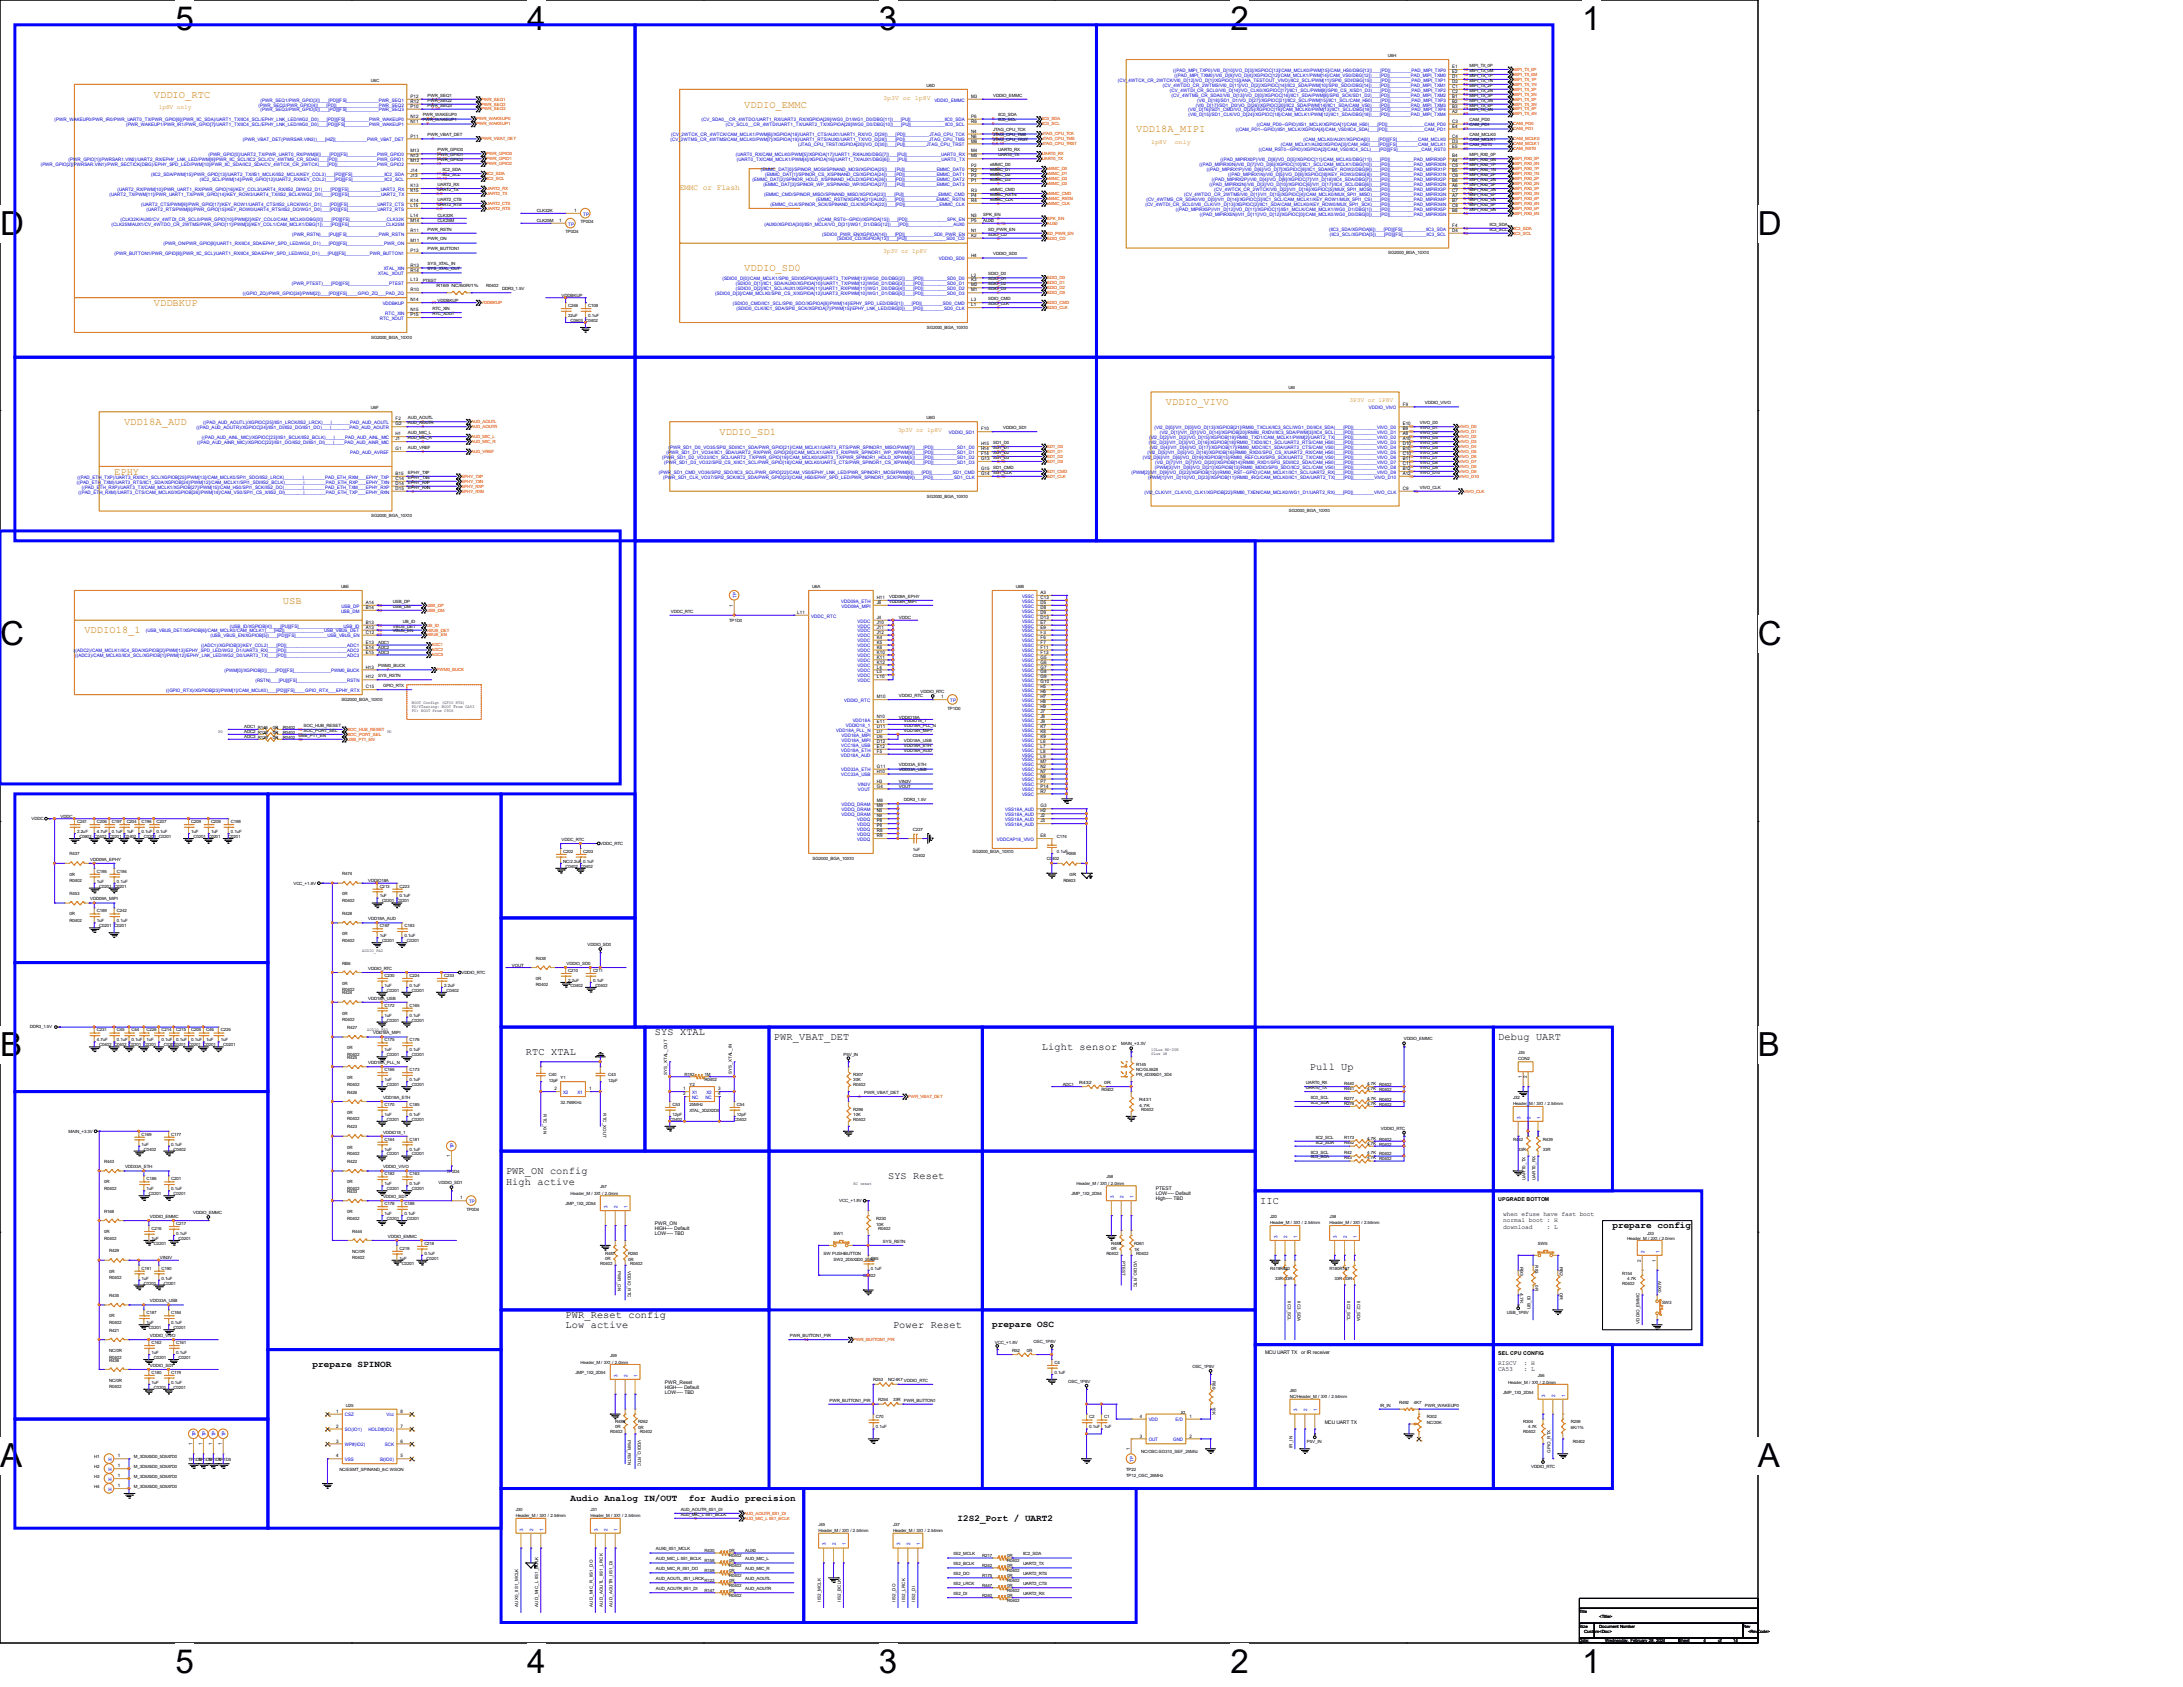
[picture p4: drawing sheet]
<svg xmlns="http://www.w3.org/2000/svg" width="279mm" height="216mm" viewBox="0 0 279 216" stroke-linecap="round" stroke-linejoin="round" font-family="sans-serif">
<defs><g id="words">
<g font-size="4.2">
<text x="22.5" y="3.8">5</text>
<text x="67.5" y="3.8">4</text>
<text x="112.5" y="3.8">3</text>
<text x="157.5" y="3.8">2</text>
<text x="202.5" y="3.8">1</text>
<text x="0" y="30.1">D</text>
<text x="225" y="30.1">D</text>
<text x="0" y="82.6">C</text>
<text x="225" y="82.6">C</text>
<text x="0" y="135.2">B</text>
<text x="225" y="135.2">B</text>
<text x="0" y="187.7">A</text>
<text x="225" y="187.7">A</text>
<text x="22.5" y="214.1">5</text>
<text x="67.5" y="214.1">4</text>
<text x="112.5" y="214.1">3</text>
<text x="157.5" y="214.1">2</text>
<text x="202.5" y="214.1">1</text>
</g>
<g font-size="1.3" fill="#cc8006">
<text x="19.7" y="12.5">VDDIO_RTC</text>
<text x="95.2" y="13.8">VDDIO_EMMC</text>
<text x="145.4" y="16.9">VDD18A_MIPI</text>
<text x="95.3" y="34.7">VDDIO_SD0</text>
<text x="19.7" y="39.2">VDDBKUP</text>
<text x="149.2" y="51.9">VDDIO_VIVO</text>
<text x="15.9" y="54.4">VDD18A_AUD</text>
<text x="92.1" y="55.7">VDDIO_SD1</text>
<text x="14.6" y="60.7">EPHY</text>
<text x="36.2" y="77.3">USB</text>
<text x="10.8" y="81.1">VDDIO18_1</text>
</g>
<g font-size="1.3">
<text x="67.3" y="135">RTC XTAL</text>
<text x="83.8" y="132.5">SYS XTAL</text>
<text x="99.1" y="133.1">PWR_VBAT_DET</text>
<text x="133.3" y="134.4">Light sensor</text>
<text x="167.6" y="136.9">Pull Up</text>
<text x="191.8" y="133.1">Debug UART</text>
<text x="64.8" y="150.3">PWR_ON config</text>
<text x="64.8" y="151.6">High active</text>
<text x="113.7" y="150.9">SYS Reset</text>
<text x="161.3" y="154.1">IIC</text>
<text x="72.4" y="168.7">PWR_Reset config</text>
<text x="72.4" y="170">Low active</text>
<text x="114.3" y="170">Power Reset</text>
</g>
<g font-size="1.2">
<text x="206.4" y="157.2">prepare config</text>
<text x="127" y="169.9">prepare OSC</text>
<text x="40" y="175">prepare SPINOR</text>
<text x="73" y="192.1">Audio Analog IN/OUT</text>
<text x="88.1" y="192.1">for Audio precision</text>
<text x="122.6" y="194.6">I2S2_Port / UART2</text>
</g>
<text font-size="1" fill="#cc8006" x="87" y="24.3">EMMC or Flash</text>
<g font-size=".8" fill="#cc8006">
<text x="20.3" y="14">1p8V only</text>
<text x="113" y="12.7">3p3V or 1p8V</text>
<text x="147.3" y="18.5">1p8V</text>
<text x="150.4" y="18.5">only</text>
<text x="113" y="32.4">3p3V or 1p8V</text>
<text x="172.7" y="51.5">3P3V or 1P8V</text>
<text x="114.9" y="55.3">3p3V or 1p8V</text>
</g>
<g font-size=".8">
<text x="192.4" y="155.6">when efuse have fast boot</text>
<text x="192.4" y="156.4">normal boot : H</text>
<text x="192.4" y="157.2">download</text>
<text x="198" y="157.2">: L</text>
<text x="191.8" y="174.7">RISCV</text>
<text x="191.8" y="175.5">CA53</text>
<text x="195" y="174.7">: H</text>
<text x="195" y="175.5">: L</text>
</g>
<g font-size=".7">
<text x="191.8" y="153.7">UPGRADE BOTTOM</text>
<text x="191.8" y="173.4">SEL CPU CONFIG</text>
</g>
<g font-size=".6">
<text x="47.5" y="10.5">U6C</text>
<text x="118.6" y="11.1">U6D</text>
<text x="177.6" y="7.3">U6H</text>
<text x="185.9" y="8.7">E1</text>
<text x="185.9" y="9.4">E2</text>
<text x="185.9" y="10">D1</text>
<text x="185.9" y="10.6">D2</text>
<text x="185.9" y="11.3">C1</text>
<text x="185.9" y="11.9">C2</text>
<text x="188.1" y="8.6">MIPI_TX_0P</text>
<text x="52.5" y="12.5">P12</text>
<text x="52.5" y="13.2">R12</text>
<text x="52.5" y="13.8">P10</text>
<text x="52.5" y="15.1">N12</text>
<text x="52.5" y="15.7">N11</text>
<text x="52.5" y="17.6">P11</text>
<text x="54.1" y="14.9">PWR_WAKEUP0</text>
<text x="54.1" y="15.5">PWR_WAKEUP1</text>
<text x="54.7" y="12.4">PWR_SEQ1</text>
<text x="54.7" y="13">PWR_SEQ2</text>
<text x="54.7" y="13.6">PWR_SEQ3</text>
<text x="54.7" y="17.4">PWR_VBAT_DET</text>
<text x="124.3" y="15.1">P6</text>
<text x="124.3" y="15.7">R6</text>
<text x="124.3" y="17">N4</text>
<text x="124.3" y="17.6">N6</text>
<text x="124.3" y="12.5">M3</text>
<text x="127.1" y="16.8">JTAG_CPU_TCK</text>
<text x="127.1" y="17.4">JTAG_CPU_TMS</text>
<text x="127.1" y="12.4">VDDIO_EMMC</text>
<text x="127.8" y="14.9">IIC0_SDA</text>
<text x="127.8" y="15.5">IIC0_SCL</text>
<text x="185.9" y="12.5">B1</text>
<text x="185.9" y="13.2">B2</text>
<text x="185.9" y="13.8">B3</text>
<text x="185.9" y="14.4">A2</text>
<text x="185.9" y="15.7">C3</text>
<text x="185.9" y="17.6">C4</text>
<text x="185.9" y="16.3">E4</text>
<text x="188.1" y="15.5">CAM_PD0</text>
<text x="188.1" y="17.4">CAM_MCLK0</text>
<text x="52.5" y="19.5">M13</text>
<text x="52.5" y="20.2">N13</text>
<text x="52.5" y="20.8">M12</text>
<text x="52.5" y="22.1">J14</text>
<text x="52.5" y="22.7">J13</text>
<text x="52.5" y="24">K13</text>
<text x="56" y="19.3">PWR_GPIO0</text>
<text x="56" y="20">PWR_GPIO1</text>
<text x="56" y="20.6">PWR_GPIO2</text>
<text x="56" y="23.8">UART2_RX</text>
<text x="56.6" y="22.5">IIC2_SCL</text>
<text x="56.6" y="21.9">IIC2_SDA</text>
<text x="124.3" y="18.2">M6</text>
<text x="124.3" y="19.5">M4</text>
<text x="124.3" y="20.2">M5</text>
<text x="124.3" y="21.4">P2</text>
<text x="124.3" y="22.1">R2</text>
<text x="124.3" y="22.7">P3</text>
<text x="124.3" y="23.3">P1</text>
<text x="126.7" y="21.3">eMMC_D0</text>
<text x="126.7" y="21.9">eMMC_D1</text>
<text x="126.7" y="22.5">eMMC_D2</text>
<text x="126.7" y="23.2">eMMC_D3</text>
<text x="127.1" y="18.1">JTAG_CPU_TRST</text>
<text x="127.8" y="19.3">UART0_RX</text>
<text x="127.8" y="20">UART0_TX</text>
<text x="185.9" y="18.9">E5</text>
<text x="185.9" y="18.2">D3</text>
<text x="185.9" y="20.2">B4</text>
<text x="185.9" y="20.8">A4</text>
<text x="185.9" y="21.4">C5</text>
<text x="185.9" y="22.1">B5</text>
<text x="185.9" y="22.7">C6</text>
<text x="185.9" y="23.3">B6</text>
<text x="185.9" y="24">A6</text>
<text x="188.1" y="20">MIPI_RX0_0P</text>
<text x="52.5" y="29.7">R11</text>
<text x="52.5" y="27.8">L14</text>
<text x="52.5" y="28.4">M14</text>
<text x="52.5" y="24.6">K15</text>
<text x="52.5" y="25.9">K14</text>
<text x="52.5" y="26.5">L15</text>
<text x="54.7" y="29.5">PWR_RSTN</text>
<text x="56" y="24.4">UART2_TX</text>
<text x="56" y="25.7">UART2_CTS</text>
<text x="56" y="26.3">UART2_RTS</text>
<text x="56" y="27.8">CLK32K</text>
<text x="56" y="28.4">CLK25M</text>
<text x="68.7" y="27.2">CLK32K</text>
<text x="68.7" y="28.4">CLK25M</text>
<text x="71.6" y="28.4">1</text>
<text x="72.4" y="29.8">TP0D4</text>
<text x="73.5" y="27.1">1</text>
<text x="74.3" y="28.6">TP0D4</text>
<text x="124.3" y="29.7">N1</text>
<text x="124.3" y="24.6">R3</text>
<text x="124.3" y="25.2">P4</text>
<text x="124.3" y="25.9">R4</text>
<text x="124.3" y="27.8">N3</text>
<text x="124.3" y="28.4">P5</text>
<text x="125.9" y="27.6">SPK_EN</text>
<text x="125.9" y="28.4">AUX0</text>
<text x="126.5" y="29.5">SD_PWR_EN</text>
<text x="126.7" y="24.4">eMMC_CMD</text>
<text x="126.7" y="25.1">eMMC_RSTN</text>
<text x="126.7" y="25.7">eMMC_CLK</text>
<text x="185.9" y="24.6">C7</text>
<text x="185.9" y="25.2">A7</text>
<text x="185.9" y="25.9">B7</text>
<text x="185.9" y="26.5">C8</text>
<text x="185.9" y="27.1">B8</text>
<text x="185.9" y="29">F4</text>
<text x="185.9" y="29.7">D4</text>
<text x="188.1" y="24.4">MIPI_RX0_3N</text>
<text x="188.1" y="25.1">MIPI_RX0_4P</text>
<text x="188.1" y="25.7">MIPI_RX0_4N</text>
<text x="188.1" y="26.3">MIPI_RX0_5P</text>
<text x="190.6" y="29.5">IIC3_SCL</text>
<text x="190.6" y="28.9">IIC3_SDA</text>
<text x="52.5" y="30.9">M11</text>
<text x="52.5" y="32.2">P13</text>
<text x="52.5" y="34.1">R13</text>
<text x="52.5" y="34.8">R14</text>
<text x="54.7" y="30.8">PWR_ON</text>
<text x="54.7" y="32">PWR_BUTTON1</text>
<text x="54.7" y="34">SYS_XTAL_IN</text>
<text x="54.7" y="34.6">SYS_XTAL_OUT</text>
<text x="124.3" y="30.3">K2</text>
<text x="124.3" y="35.4">L2</text>
<text x="124.3" y="32.9">H4</text>
<text x="126.5" y="30.1">SDIO_CD</text>
<text x="126.5" y="35.2">SDIO_D0</text>
<text x="126.5" y="35.9">SDIO_D1</text>
<text x="127.1" y="32.7">VDDIO_SD0</text>
<text x="177.7" y="32.6">SG2000_BGA_10X10</text>
<text x="52.5" y="36">L13</text>
<text x="52.5" y="39.8">N15</text>
<text x="52.5" y="40.5">P15</text>
<text x="52.5" y="38.6">N14</text>
<text x="52.5" y="37.3">R10</text>
<text x="54.1" y="36.1">PTEST</text>
<text x="55.4" y="39.7">RTC_XIN</text>
<text x="55.4" y="40.3">RTC_XOUT</text>
<text x="55.9" y="36.7">R169 NC/60R/1%</text>
<text x="56" y="38.6">VDDBKUP</text>
<text x="62.2" y="36.7">R0402</text>
<text x="64.3" y="37.1">DDR3_1.5V</text>
<text x="71.9" y="38">VDDBKUP</text>
<text x="72.7" y="39.3">C246</text>
<text x="72.7" y="40.6">22uF</text>
<text x="73" y="41.2">C0603 C0402</text>
<text x="75.3" y="39.3">C108</text>
<text x="75.3" y="40.6">0.1uF</text>
<text x="124.3" y="36">K3</text>
<text x="124.3" y="36.7">M2</text>
<text x="124.3" y="37.3">M1</text>
<text x="124.3" y="38.6">L3</text>
<text x="124.3" y="39.2">L1</text>
<text x="126.5" y="36.5">SDIO_D2</text>
<text x="126.5" y="37.1">SDIO_D3</text>
<text x="126.5" y="38.4">SDIO_CMD</text>
<text x="126.5" y="39">SDIO_CLK</text>
<text x="47.5" y="43.4">SG2000_BGA_10X10</text>
<text x="118.6" y="42.1">SG2000_BGA_10X10</text>
<text x="47.5" y="52.4">U6F</text>
<text x="50.6" y="53.8">F2</text>
<text x="52.2" y="53.6">AUD_AOUTL</text>
<text x="118.6" y="53.6">U6G</text>
<text x="164.9" y="49.8">U6I</text>
<text x="179.5" y="51.9">F9</text>
<text x="182.4" y="51.7">VDDIO_VIVO</text>
<text x="50.6" y="54.4">G2</text>
<text x="50.6" y="55.7">H1</text>
<text x="50.6" y="56.3">J1</text>
<text x="50.6" y="57.6">G1</text>
<text x="52.2" y="54.3">AUD_AOUTR</text>
<text x="52.2" y="55.5">AUD_MIC_L</text>
<text x="52.2" y="56.2">AUD_MIC_R</text>
<text x="52.2" y="57.4">AUD_VREF</text>
<text x="125.6" y="57">H15</text>
<text x="125.6" y="57.6">H14</text>
<text x="125.6" y="58.3">F14</text>
<text x="125.6" y="58.9">G13</text>
<text x="125.6" y="55.1">F10</text>
<text x="127.1" y="56.8">SD1_D0</text>
<text x="127.1" y="57.4">SD1_D1</text>
<text x="127.1" y="58.1">SD1_D2</text>
<text x="127.1" y="58.7">SD1_D3</text>
<text x="127.1" y="60">SD1_CMD</text>
<text x="128.4" y="54.9">VDDIO_SD1</text>
<text x="179.5" y="54.4">E10</text>
<text x="179.5" y="55.1">B9</text>
<text x="179.5" y="55.7">A9</text>
<text x="179.5" y="56.3">A10</text>
<text x="179.5" y="57">D10</text>
<text x="179.5" y="57.6">B10</text>
<text x="179.5" y="58.3">C10</text>
<text x="179.5" y="58.9">B11</text>
<text x="179.5" y="59.5">C11</text>
<text x="181.7" y="54.3">VIVO_D0</text>
<text x="181.7" y="54.9">VIVO_D1</text>
<text x="181.7" y="55.5">VIVO_D2</text>
<text x="181.7" y="56.2">VIVO_D3</text>
<text x="181.7" y="56.8">VIVO_D4</text>
<text x="181.7" y="57.4">VIVO_D5</text>
<text x="181.7" y="58.1">VIVO_D6</text>
<text x="181.7" y="58.7">VIVO_D7</text>
<text x="181.7" y="59.4">VIVO_D8</text>
<text x="181.7" y="60">VIVO_D9</text>
<text x="50.6" y="60.8">B15</text>
<text x="50.6" y="61.4">C14</text>
<text x="50.6" y="62.1">D14</text>
<text x="50.6" y="62.7">D15</text>
<text x="52.2" y="60.6">EPHY_TXP</text>
<text x="52.2" y="61.3">EPHY_TXN</text>
<text x="52.2" y="61.9">EPHY_RXP</text>
<text x="52.2" y="62.5">EPHY_RXN</text>
<text x="118.6" y="63.7">SG2000_BGA_10X10</text>
<text x="125.6" y="60.2">G15</text>
<text x="125.6" y="60.8">G14</text>
<text x="127.1" y="60.6">SD1_CLK</text>
<text x="165" y="65.6">SG2000_BGA_10X10</text>
<text x="179.5" y="62.7">C9</text>
<text x="179.5" y="60.2">B12</text>
<text x="179.5" y="60.8">A12</text>
<text x="181.7" y="62.5">VIVO_CLK</text>
<text x="181.7" y="60.6">VIVO_D10</text>
<text x="47.5" y="66.2">SG2000_BGA_10X10</text>
<text x="43.6" y="75.2">U6E</text>
<text x="46.8" y="77.3">A14</text>
<text x="46.8" y="77.9">B14</text>
<text x="50.3" y="77.1">USB_DP</text>
<text x="50.3" y="77.8">USB_DM</text>
<text x="93.8" y="77.6" transform="rotate(-90 93.8 77.6)">1</text>
<text x="104" y="75.2">U6A</text>
<text x="112.2" y="76.7">H11</text>
<text x="112.2" y="77.3">J6</text>
<text x="113.8" y="76.5">VDD09A_EPHY</text>
<text x="113.8" y="77.1">VDD09A_MIPI</text>
<text x="130" y="75.2">U6B</text>
<text x="133.2" y="76">A3</text>
<text x="133.2" y="76.7">C13</text>
<text x="133.2" y="77.3">D5</text>
<text x="133.2" y="77.9">D8</text>
<text x="46.8" y="79.8">B13</text>
<text x="46.8" y="80.5">A13</text>
<text x="46.8" y="82.4">E13</text>
<text x="46.8" y="83">E14</text>
<text x="46.8" y="83.7">E15</text>
<text x="46.8" y="81.1">C12</text>
<text x="48.4" y="82.4">ADC1</text>
<text x="48.4" y="83.1">ADC2</text>
<text x="48.4" y="83.7">ADC3</text>
<text x="50.3" y="80.3">VBUS_DET</text>
<text x="50.3" y="80.9">VBUS_EN</text>
<text x="51.6" y="79.7">UB_ID</text>
<text x="85.8" y="78.4">VDDC_RTC</text>
<text x="93.3" y="79.6">TP1D0</text>
<text x="102" y="78.6">L11</text>
<text x="112.2" y="79.2">J4</text>
<text x="112.2" y="79.8">J10</text>
<text x="112.2" y="80.5">J11</text>
<text x="112.2" y="81.1">J12</text>
<text x="112.2" y="81.7">K4</text>
<text x="112.2" y="82.4">K5</text>
<text x="112.2" y="83">K6</text>
<text x="112.2" y="83.7">K10</text>
<text x="115.1" y="79.3">VDDC</text>
<text x="133.2" y="81.1">F3</text>
<text x="133.2" y="81.7">F6</text>
<text x="133.2" y="82.4">F7</text>
<text x="133.2" y="83">F11</text>
<text x="133.2" y="83.7">F13</text>
<text x="133.2" y="78.6">D9</text>
<text x="133.2" y="79.2">D13</text>
<text x="133.2" y="79.8">E7</text>
<text x="133.2" y="80.5">E9</text>
<text x="43.7" y="89.7">SG2000_BGA_10X10</text>
<text x="46.8" y="86.8">H12</text>
<text x="46.8" y="85.6">H13</text>
<text x="46.8" y="88.1">C15</text>
<text x="48.4" y="85.4">PWM0_BUCK</text>
<text x="48.4" y="86.7">SYS_RSTN</text>
<text x="49" y="87.9">GPIO_RTX</text>
<text x="112.2" y="84.3">K11</text>
<text x="112.2" y="84.9">K12</text>
<text x="112.2" y="85.6">L4</text>
<text x="112.2" y="86.2">L5</text>
<text x="112.2" y="86.8">L10</text>
<text x="112.2" y="89.4">M10</text>
<text x="115.1" y="89.2">VDDIO_RTC</text>
<text x="117.8" y="88.7">VDDIO_RTC</text>
<text x="120.5" y="89.4">1</text>
<text x="133.2" y="84.3">G5</text>
<text x="133.2" y="84.9">G6</text>
<text x="133.2" y="85.6">G7</text>
<text x="133.2" y="86.2">G8</text>
<text x="133.2" y="86.8">G9</text>
<text x="133.2" y="87.5">G10</text>
<text x="133.2" y="88.1">H5</text>
<text x="133.2" y="88.7">H6</text>
<text x="133.2" y="89.4">H7</text>
<text x="27.9" y="93.9">PD</text>
<text x="31.2" y="93.2">ADC1 R146</text>
<text x="31.2" y="93.9">ADC2 R128</text>
<text x="31.2" y="94.5">ADC3 R129</text>
<text x="34.9" y="93.3">0R</text>
<text x="34.9" y="93.9">0R</text>
<text x="34.9" y="94.5">0R</text>
<text x="36.2" y="93.3">R0402</text>
<text x="36.2" y="93.9">R0402</text>
<text x="36.2" y="94.5">R0402</text>
<text x="38.2" y="94.3">USB_PT1_EN</text>
<text x="38.9" y="93">SOC_HUB_RESET</text>
<text x="49.5" y="93.9">PD</text>
<text x="52.7" y="90">BOOT_Config</text>
<text x="52.7" y="90.6">PD/floating: BOOT from CA53</text>
<text x="52.7" y="91.1">PU: BOOT from C906</text>
<text x="56" y="90">：</text>
<text x="56.6" y="90">(GPIO_RTX)</text>
<text x="112.2" y="94.4">D6</text>
<text x="112.2" y="93.8">D7</text>
<text x="112.2" y="93.2">D11</text>
<text x="112.2" y="95.1">D12</text>
<text x="112.2" y="92.5">E11</text>
<text x="112.2" y="95.7">E12</text>
<text x="112.2" y="91.9">N10</text>
<text x="115.1" y="92">VDDIO18A</text>
<text x="115.7" y="93">VDD18A_PLL_N</text>
<text x="115.7" y="94.9">VDD18A_USB</text>
<text x="115.7" y="92.4">VDDIO18_1</text>
<text x="115.7" y="95.6">VDD18A_ETH</text>
<text x="115.7" y="93.6">VDD18A_MIPI</text>
<text x="121.3" y="90.8">TP1D0</text>
<text x="133.2" y="90">H8</text>
<text x="133.2" y="90.6">H9</text>
<text x="133.2" y="91.3">J7</text>
<text x="133.2" y="91.9">J8</text>
<text x="133.2" y="92.5">J9</text>
<text x="133.2" y="93.2">K7</text>
<text x="133.2" y="93.8">K8</text>
<text x="133.2" y="94.4">K9</text>
<text x="133.2" y="95.1">L6</text>
<text x="133.2" y="95.7">L7</text>
<text x="112.2" y="96.4">F5</text>
<text x="112.2" y="100.8">G4</text>
<text x="112.2" y="100.2">H3</text>
<text x="112.2" y="98.3">G11</text>
<text x="112.2" y="98.9">H10</text>
<text x="115.1" y="100.8">VOUT</text>
<text x="115.1" y="100.2">VIN3V</text>
<text x="115.1" y="98.1">VDD33A_ETH</text>
<text x="115.1" y="98.7">VDD33A_USB</text>
<text x="115.7" y="96.2">VDD18A_AUD</text>
<text x="133.2" y="96.4">L8</text>
<text x="133.2" y="97">L9</text>
<text x="133.2" y="97.6">M7</text>
<text x="133.2" y="98.3">N2</text>
<text x="133.2" y="98.9">N7</text>
<text x="133.2" y="99.5">N8</text>
<text x="133.2" y="100.2">P7</text>
<text x="133.2" y="100.8">P14</text>
<text x="133.2" y="101.4">R7</text>
<text x="4" y="105">VDDC</text>
<text x="7.7" y="104.7">VDDC</text>
<text x="9.9" y="105.3">C241</text>
<text x="9.9" y="106.6">2.2uF</text>
<text x="10.2" y="107.2">C0603 C0402 C0201 C0402</text>
<text x="12.4" y="105.3">C206</text>
<text x="12.4" y="106.6">4.7uF</text>
<text x="14.3" y="105.3">C197</text>
<text x="14.3" y="106.6">0.1uF</text>
<text x="16.2" y="105.3">C204</text>
<text x="16.2" y="106.6">1uF</text>
<text x="18.1" y="105.3">C196</text>
<text x="18.1" y="106.6">0.1uF</text>
<text x="18.4" y="107.2">C0201 C0201</text>
<text x="20" y="105.3">C207</text>
<text x="20" y="106.6">0.1uF</text>
<text x="24.5" y="105.3">C209</text>
<text x="24.5" y="106.6">1uF</text>
<text x="24.8" y="107.2">C0201 C0201</text>
<text x="27" y="105.3">C208</text>
<text x="27" y="106.6">1uF</text>
<text x="29.2" y="107.2">C0201</text>
<text x="29.5" y="105.3">C198</text>
<text x="29.5" y="106.6">0.1uF</text>
<text x="71.9" y="107.6">VDDC_RTC</text>
<text x="112.2" y="102.7">M8</text>
<text x="112.2" y="103.3">M9</text>
<text x="112.2" y="104.6">N9</text>
<text x="112.2" y="105.2">P8</text>
<text x="112.2" y="105.9">P9</text>
<text x="112.2" y="106.5">R8</text>
<text x="112.2" y="107.1">R9</text>
<text x="112.2" y="104">N5</text>
<text x="115.7" y="102.5">DDR3_1.5V</text>
<text x="116.8" y="106.3">C227</text>
<text x="133.2" y="103.3">G3</text>
<text x="133.2" y="104">H2</text>
<text x="133.2" y="104.6">J2</text>
<text x="133.2" y="105.2">J3</text>
<text x="133.2" y="107.1">E8</text>
<text x="135.3" y="107.2">C174</text>
<text x="8.9" y="109.5">R437</text>
<text x="8.9" y="112.1">0R</text>
<text x="8.9" y="112.9">R0402</text>
<text x="11.6" y="110.2">VDD09A_EPHY</text>
<text x="12.4" y="111.7">C195</text>
<text x="12.4" y="113">1uF</text>
<text x="12.7" y="113.6">C0201 C0201</text>
<text x="14.9" y="111.7">C194</text>
<text x="14.9" y="113">0.1uF</text>
<text x="37.5" y="113.2">VCC_+1.8V</text>
<text x="43.8" y="112">R474</text>
<text x="47.1" y="112.9">VDDIO18A</text>
<text x="48.6" y="113.6">C213</text>
<text x="51.1" y="113.6">C223</text>
<text x="72.1" y="109.1">C202</text>
<text x="72.1" y="110.4">NC/2.2uF 0.1uF</text>
<text x="72.4" y="111">C0402 C0402</text>
<text x="74.6" y="109.1">C203</text>
<text x="76.8" y="108.1">VDDC_RTC</text>
<text x="104" y="110">SG2000_BGA_10X10</text>
<text x="116.8" y="108.9">1uF</text>
<text x="116.8" y="109.7">C0402</text>
<text x="124.5" y="109.1">SG2000_BGA_10X10</text>
<text x="134" y="110.1">C0402</text>
<text x="135.3" y="109.1">0.1uF</text>
<text x="136.1" y="112.9">R0603</text>
<text x="136.5" y="109.5">R88</text>
<text x="136.9" y="112.1">0R</text>
<text x="8.9" y="114.6">R453</text>
<text x="8.9" y="117.1">0R</text>
<text x="8.9" y="118">R0402</text>
<text x="11.6" y="115.2">VDD09A_MIPI</text>
<text x="12.4" y="116.8">C189</text>
<text x="12.4" y="118">1uF</text>
<text x="12.7" y="118.7">C0201 C0201</text>
<text x="14.9" y="116.8">C242</text>
<text x="14.9" y="118">0.1uF</text>
<text x="43.8" y="117.1">R428</text>
<text x="43.8" y="119.7">0R</text>
<text x="43.8" y="114.6">0R</text>
<text x="43.8" y="115.4">R0402</text>
<text x="47.1" y="117.8">VDD18A_AUD</text>
<text x="48.6" y="114.9">1uF</text>
<text x="48.6" y="118.7">C167</text>
<text x="48.6" y="119.9">1uF</text>
<text x="48.9" y="115.5">C0201 C0201</text>
<text x="51.1" y="114.9">0.1uF</text>
<text x="51.8" y="118.7">C183</text>
<text x="51.8" y="119.9">0.1uF</text>
<text x="43.8" y="120.5">R0402</text>
<text x="43.8" y="123.5">RB6</text>
<text x="46.4" y="121.8">AUDIO_PAD</text>
<text x="47.1" y="124.1">VDDIO_RTC</text>
<text x="48.9" y="120.6">C0201</text>
<text x="49.2" y="125">C230</text>
<text x="52.1" y="120.6">C0201</text>
<text x="52.4" y="125">C224</text>
<text x="56.9" y="125">C233</text>
<text x="59.1" y="124.6">VDDIO_RTC</text>
<text x="65.5" y="123.7">VOUT</text>
<text x="68.6" y="122.8">R438</text>
<text x="68.6" y="125.4">0R</text>
<text x="72.5" y="123.5">VDDIO_SD0</text>
<text x="72.7" y="124.4">C210</text>
<text x="72.7" y="125.7">2.2uF</text>
<text x="75.2" y="121.1">VDDIO_SD0</text>
<text x="75.9" y="124.4">C211</text>
<text x="75.9" y="125.7">0.1uF</text>
<text x="3.8" y="131.6">DDR3_1.5V</text>
<text x="43.8" y="127.3">R424</text>
<text x="43.8" y="129.8">0R</text>
<text x="43.8" y="130.7">R0402</text>
<text x="43.8" y="126">0R</text>
<text x="43.8" y="126.9">R0402</text>
<text x="44.4" y="131.7">R427</text>
<text x="47" y="132">AUDIO_PAD</text>
<text x="47.1" y="127.9">VDD18A_USB</text>
<text x="49.2" y="126.3">1uF</text>
<text x="49.2" y="128.8">C172</text>
<text x="49.2" y="130.1">1uF</text>
<text x="49.5" y="126.9">C0201</text>
<text x="49.5" y="130.7">C0201</text>
<text x="52.4" y="126.3">0.1uF</text>
<text x="52.4" y="128.8">C165</text>
<text x="52.4" y="130.1">0.1uF</text>
<text x="52.7" y="126.9">C0201</text>
<text x="52.7" y="130.7">C0201</text>
<text x="56.9" y="126.3">2.2uF</text>
<text x="57.1" y="126.9">C0402</text>
<text x="68.6" y="126.2">R0402</text>
<text x="73" y="126.3">C0402</text>
<text x="76.2" y="126.3">C0402</text>
<text x="12.4" y="132">C231</text>
<text x="12.4" y="133.3">4.7uF</text>
<text x="12.7" y="133.9">C0402 C0402 C0201 C0201</text>
<text x="14.9" y="132">C45</text>
<text x="14.9" y="133.3">0.1uF</text>
<text x="16.8" y="132">C44</text>
<text x="16.8" y="133.3">0.1uF</text>
<text x="18.8" y="132">C226</text>
<text x="18.8" y="133.3">1uF</text>
<text x="20.7" y="132">C214</text>
<text x="20.7" y="133.3">0.1uF</text>
<text x="21" y="133.9">C0201</text>
<text x="22.2" y="133.9">C0201 C0201 C0201</text>
<text x="22.6" y="132">C215</text>
<text x="22.6" y="133.3">0.1uF</text>
<text x="24.5" y="132">C205</text>
<text x="24.5" y="133.3">0.1uF</text>
<text x="26.4" y="132">C46</text>
<text x="26.4" y="133.3">1uF</text>
<text x="28.3" y="132">C225</text>
<text x="28.3" y="133.3">1uF</text>
<text x="28.6" y="133.9">C0201</text>
<text x="44.4" y="134.3">0R</text>
<text x="44.4" y="135.1">R0402</text>
<text x="44.4" y="135.5">R425</text>
<text x="47.1" y="136.2">VDD18A_PLL_N</text>
<text x="47.8" y="132.4">VDD18A_MIPI</text>
<text x="49.2" y="133.3">C175</text>
<text x="49.2" y="134.5">1uF</text>
<text x="49.2" y="137.1">C166</text>
<text x="49.5" y="135.2">C0201</text>
<text x="52.4" y="133.3">C176</text>
<text x="52.4" y="134.5">0.1uF</text>
<text x="52.4" y="137.1">C173</text>
<text x="52.7" y="135.2">C0201</text>
<text x="70.2" y="137.7">C40</text>
<text x="77.8" y="137.7">C43</text>
<text x="85.4" y="137.5" transform="rotate(-90 85.4 137.5)">SYS_XTAL_OUT</text>
<text x="87.6" y="137.7">R192</text>
<text x="90.2" y="137.7">1M</text>
<text x="93.6" y="137.4" transform="rotate(-90 93.6 137.4)">SYS_XTAL_IN</text>
<text x="107.9" y="135.2">P5V_IN</text>
<text x="109.2" y="137.7">R307</text>
<text x="143.5" y="133.8">MAIN_+3.3V</text>
<text x="145.4" y="136.4">R145</text>
<text x="145.4" y="137.1">NC/GL5528</text>
<text x="145.4" y="137.7">PR_4D3X5D1_3D4</text>
<text x="147.3" y="134.5">10Lux 8K~20K</text>
<text x="147.3" y="135.1">0Lux 1M</text>
<text x="179.7" y="133.1">VDDIO_EMMC</text>
<text x="194.3" y="134.9">J35</text>
<text x="194.3" y="135.7">CON2</text>
<text x="194.8" y="138" transform="rotate(-90 194.8 138)">1</text>
<text x="195.4" y="138" transform="rotate(-90 195.4 138)">2</text>
<text x="44.4" y="140">R426</text>
<text x="44.4" y="142.5">0R</text>
<text x="44.4" y="143.4">R0402</text>
<text x="44.4" y="138.1">0R</text>
<text x="44.4" y="138.9">R0402</text>
<text x="49" y="140.6">VDD18A_ETH</text>
<text x="49.2" y="138.4">1uF</text>
<text x="49.2" y="141.5">C170</text>
<text x="49.2" y="142.8">1uF</text>
<text x="49.5" y="139">C0201</text>
<text x="49.5" y="143.4">C0201</text>
<text x="52.4" y="138.4">0.1uF</text>
<text x="52.4" y="141.5">C185</text>
<text x="52.4" y="142.8">0.1uF</text>
<text x="52.7" y="139">C0201</text>
<text x="52.7" y="143.4">C0201</text>
<text x="69.6" y="142.6" transform="rotate(90 69.6 142.6)">RTC_XIN</text>
<text x="70.2" y="138.5">12pF</text>
<text x="70.9" y="139.5">2</text>
<text x="71.8" y="138.1">Y1</text>
<text x="71.8" y="141.3">32.768KHz</text>
<text x="75.4" y="139.5">1</text>
<text x="77.2" y="142.5" transform="rotate(90 77.2 142.5)">RTC_XOUT</text>
<text x="77.8" y="138.5">12pF</text>
<text x="85.7" y="143.4">C0402</text>
<text x="86.1" y="141.5">C53</text>
<text x="86.1" y="142.8">12pF</text>
<text x="87.5" y="139.5">1</text>
<text x="87.5" y="140.2">2</text>
<text x="88.3" y="139">Y2</text>
<text x="88.3" y="141.5">25MHz</text>
<text x="88.3" y="142.4">XTAL_3D2X2D5</text>
<text x="90.2" y="138.4">R0402</text>
<text x="91.9" y="139.5">3</text>
<text x="91.9" y="140.2">4</text>
<text x="94" y="143.4">C0402</text>
<text x="94.3" y="141.5">C54</text>
<text x="94.3" y="142.8">12pF</text>
<text x="109.2" y="138.4">30K</text>
<text x="109.2" y="139">R0402</text>
<text x="109.2" y="142.2">R296</text>
<text x="109.2" y="142.8">10K</text>
<text x="109.2" y="143.4">R0402</text>
<text x="110.6" y="140">PWR_VBAT_DET</text>
<text x="136" y="138.9">ADC1</text>
<text x="138.1" y="138.7">R432</text>
<text x="141" y="139.6">R0402</text>
<text x="141.3" y="138.7">0R</text>
<text x="145.8" y="140.9">R431</text>
<text x="145.8" y="141.7">4.7K</text>
<text x="146" y="142.2">R0402</text>
<text x="167.1" y="138.7">UART0_RX</text>
<text x="167.1" y="139.4">UART0_TX</text>
<text x="167.8" y="140.6">IIC0_SCL</text>
<text x="167.8" y="141.3">IIC0_SDA</text>
<text x="172" y="141.4">R276</text>
<text x="172" y="139.5">R441</text>
<text x="172" y="140.7">R277</text>
<text x="172" y="138.8">R440</text>
<text x="175" y="141.4">4.7K R0402</text>
<text x="175" y="139.5">4.7K R0402</text>
<text x="175" y="140.8">4.7K R0402</text>
<text x="175" y="138.9">4.7K R0402</text>
<text x="193.7" y="140.6">J32</text>
<text x="193.7" y="141.4">Header_M / 3X1 / 2.54mm</text>
<text x="8.8" y="145">MAIN_+3.3V</text>
<text x="13.3" y="148.9">R443</text>
<text x="16" y="149.5">VDD33A_ETH</text>
<text x="18.1" y="145.3">C169</text>
<text x="18.1" y="146.6">1uF</text>
<text x="18.4" y="147.2">C0402</text>
<text x="21.9" y="145.3">C177</text>
<text x="21.9" y="146.6">0.1uF</text>
<text x="22.2" y="147.2">C0402</text>
<text x="44.4" y="148.9">R422</text>
<text x="44.4" y="144.4">R423</text>
<text x="44.4" y="147">0R</text>
<text x="44.4" y="147.8">R0402</text>
<text x="49" y="145.1">VDDIO18_1</text>
<text x="49" y="149.5">VDDIO_VIVO</text>
<text x="49.2" y="146">C164</text>
<text x="49.2" y="147.2">1uF</text>
<text x="49.5" y="147.9">C0201</text>
<text x="52.4" y="146">C181</text>
<text x="52.4" y="147.2">0.1uF</text>
<text x="52.7" y="147.9">C0201</text>
<text x="57.6" y="148.1" transform="rotate(-90 57.6 148.1)">1</text>
<text x="167.8" y="147.6">IIC3_SCL</text>
<text x="167.8" y="148.3">IIC3_SDA</text>
<text x="168.4" y="145.7">IIC2_SCL</text>
<text x="168.4" y="146.4">IIC2_SDA</text>
<text x="172" y="148.3">R43</text>
<text x="172" y="146.4">R452</text>
<text x="172" y="147.7">R42</text>
<text x="172" y="145.8">R173</text>
<text x="175" y="148.4">4.7K R0402</text>
<text x="175" y="146.5">4.7K R0402</text>
<text x="175" y="147.8">4.7K R0402</text>
<text x="175" y="145.8">4.7K R0402</text>
<text x="176.7" y="144.6">VDDIO_RTC</text>
<text x="193.7" y="146">R442</text>
<text x="194.3" y="147.2">33R</text>
<text x="197.5" y="146">R439</text>
<text x="197.5" y="147.2">33R</text>
<text x="13.3" y="151.4">0R</text>
<text x="13.3" y="152.3">R0402</text>
<text x="13.3" y="155.2">R168</text>
<text x="18.8" y="151.1">C186</text>
<text x="18.8" y="152.3">1uF</text>
<text x="19" y="153">C0201</text>
<text x="19.2" y="155.9">VDDIO_EMMC</text>
<text x="21.9" y="151.1">C201</text>
<text x="21.9" y="152.3">0.1uF</text>
<text x="22.2" y="153">C0201</text>
<text x="24.7" y="155.4">VDDIO_EMMC</text>
<text x="44.4" y="152.7">R433</text>
<text x="44.4" y="155.2">0R</text>
<text x="44.4" y="151.4">0R</text>
<text x="44.4" y="152.3">R0402</text>
<text x="49" y="153.3">VDDIO_SD1</text>
<text x="49.2" y="154.2">C178</text>
<text x="49.2" y="155.5">1uF</text>
<text x="49.2" y="150.4">C182</text>
<text x="49.2" y="151.7">1uF</text>
<text x="49.5" y="152.3">C0201</text>
<text x="51.8" y="154.2">C188</text>
<text x="51.8" y="155.5">0.1uF</text>
<text x="52.4" y="150.4">C163</text>
<text x="52.4" y="151.7">0.1uF</text>
<text x="52.7" y="152.3">C0201</text>
<text x="56.1" y="151.6">VDDIO_SD1</text>
<text x="57.1" y="150.1">TP0D4</text>
<text x="58.9" y="153.5">1</text>
<text x="59.7" y="154.9">TP0D4</text>
<text x="72.4" y="154.2">JMP_1X3_2D54</text>
<text x="73" y="153">Header_M / 3X1 / 2.0mm</text>
<text x="76.8" y="152.1">J57</text>
<text x="107.4" y="153.8">VCC_+1.8V</text>
<text x="109.2" y="151.6">RC reset</text>
<text x="137.2" y="153">JMP_1X3_2D54</text>
<text x="137.8" y="151.7">Header_M / 3X1 / 2.0mm</text>
<text x="141.6" y="150.8">J58</text>
<text x="148" y="152.4">PTEST</text>
<text x="148" y="153">LOW---- Default</text>
<text x="148" y="153.6">High---- TBD</text>
<text x="162.6" y="155.9">J20</text>
<text x="170.2" y="155.9">J38</text>
<text x="195.3" y="151" transform="rotate(-90 195.3 151)">UART0_TX</text>
<text x="196.5" y="151" transform="rotate(-90 196.5 151)">UART0_RX</text>
<text x="13.3" y="157.8">0R</text>
<text x="13.3" y="158.6">R0402</text>
<text x="14" y="160.3">R429</text>
<text x="19.4" y="157.4">C216</text>
<text x="19.4" y="158.7">1uF</text>
<text x="19.7" y="159.3">C0201</text>
<text x="20.4" y="161.2">VIN3V</text>
<text x="22.6" y="156.8">C217</text>
<text x="22.6" y="158">0.1uF</text>
<text x="22.9" y="158.7">C0201</text>
<text x="44.4" y="156.1">R0402</text>
<text x="45.1" y="157.7">R444</text>
<text x="45.1" y="160.3">NC/0R</text>
<text x="45.1" y="161.2">R0402</text>
<text x="49.5" y="156.1">C0201</text>
<text x="49.7" y="158.4">VDDIO_EMMC</text>
<text x="51.1" y="159.9">C219</text>
<text x="51.1" y="161.2">1uF</text>
<text x="51.4" y="161.8">C0201</text>
<text x="52.1" y="156.1">C0201</text>
<text x="54.3" y="159.3">C218</text>
<text x="54.3" y="160.6">0.1uF</text>
<text x="54.6" y="161.2">C0201</text>
<text x="76.8" y="161.8">R0402</text>
<text x="77.5" y="160.6">R487</text>
<text x="77.5" y="161.2">0R</text>
<text x="80.4" y="160.6">R260</text>
<text x="80.4" y="161.3">0R</text>
<text x="80.6" y="161.8">R0402</text>
<text x="83.8" y="156.8">PWR_ON</text>
<text x="83.8" y="157.4">HIGH---- Default</text>
<text x="83.8" y="158.1">LOW---- TBD</text>
<text x="105.4" y="160.6">SW PUSHBUTTON</text>
<text x="106.7" y="158">SW1</text>
<text x="106.7" y="161.4">SW2_2D5X3D0_SMD</text>
<text x="111.5" y="161.2">C65</text>
<text x="112.1" y="156.1">R230</text>
<text x="112.1" y="156.9">10K</text>
<text x="112.4" y="157.4">R0402</text>
<text x="113" y="159.1">SYS_RSTN</text>
<text x="141.6" y="160.6">R0402</text>
<text x="142.2" y="159.3">R488</text>
<text x="142.2" y="159.9">0R</text>
<text x="143.6" y="161.4" transform="rotate(90 143.6 161.4)">PTEST</text>
<text x="145.1" y="161.4" transform="rotate(90 145.1 161.4)">VDDIO_RTC</text>
<text x="145.2" y="159.3">R261</text>
<text x="145.2" y="160.1">1K</text>
<text x="145.4" y="160.6">R0402</text>
<text x="162.6" y="156.6">Header_M / 3X1 / 2.54mm</text>
<text x="170.2" y="156.6">Header_M / 3X1 / 2.54mm</text>
<text x="196.5" y="161.9" transform="rotate(90 196.5 161.9)">R83</text>
<text x="196.8" y="159.3">SW5</text>
<text x="208.3" y="158.7">Header_M / 2X1 / 2.0mm</text>
<text x="210" y="161.5" transform="rotate(-90 210 161.5)">2</text>
<text x="210.8" y="158">J33</text>
<text x="211.9" y="161.5" transform="rotate(-90 211.9 161.5)">1</text>
<text x="14" y="166">R435</text>
<text x="14" y="162.9">0R</text>
<text x="14" y="163.7">R0402</text>
<text x="18.1" y="162.5">C191</text>
<text x="18.1" y="163.8">1uF</text>
<text x="18.4" y="164.4">C0201</text>
<text x="19.2" y="166.7">VDD33A_USB</text>
<text x="20.7" y="162.5">C190</text>
<text x="20.7" y="163.8">0.1uF</text>
<text x="21" y="164.4">C0201</text>
<text x="79.1" y="162.7" transform="rotate(90 79.1 162.7)">PWR_ON</text>
<text x="80.4" y="162.7" transform="rotate(90 80.4 162.7)">VDDIO_RTC</text>
<text x="110.5" y="163.5">C0402</text>
<text x="111.5" y="162.5">0.1uF</text>
<text x="162.6" y="162.5">R419R420</text>
<text x="163.2" y="163.8">33R 33R</text>
<text x="164.8" y="166.5" transform="rotate(90 164.8 166.5)">IIC3_SCL</text>
<text x="166.1" y="166.5" transform="rotate(90 166.1 166.5)">IIC3_SDA</text>
<text x="170.2" y="162.5">R180R197</text>
<text x="170.8" y="163.8">33R 33R</text>
<text x="172.4" y="166.5" transform="rotate(90 172.4 166.5)">IIC2_SCL</text>
<text x="173.7" y="166.5" transform="rotate(90 173.7 166.5)">IIC2_SDA</text>
<text x="194.6" y="162.1" transform="rotate(90 194.6 162.1)">R93</text>
<text x="194.6" y="165.4" transform="rotate(90 194.6 165.4)">4.7K</text>
<text x="195.9" y="167.5" transform="rotate(-90 195.9 167.5)">UB_ID</text>
<text x="196.5" y="164.5" transform="rotate(90 196.5 164.5)">0R</text>
<text x="199.7" y="162.1" transform="rotate(90 199.7 162.1)">R82</text>
<text x="199.7" y="165.4" transform="rotate(90 199.7 165.4)">0R</text>
<text x="207.6" y="163.1">R154</text>
<text x="207.6" y="164.4">R0402</text>
<text x="208.3" y="163.8">4.7K</text>
<text x="212.2" y="164" transform="rotate(90 212.2 164)">AUX0</text>
<text x="212.7" y="166.9">SW3</text>
<text x="14" y="168.6">0R</text>
<text x="14" y="169.4">R0402</text>
<text x="14" y="170.4">R421</text>
<text x="14" y="173">NC/0R</text>
<text x="14" y="173.9">R0402</text>
<text x="18.8" y="168.2">C187</text>
<text x="18.8" y="169.5">1uF</text>
<text x="19" y="170.1">C0201</text>
<text x="19.2" y="171.1">VDDIO_VIVO</text>
<text x="19.4" y="172">C162</text>
<text x="19.4" y="173.3">1uF</text>
<text x="19.7" y="173.9">C0201</text>
<text x="21.9" y="168.2">C184</text>
<text x="21.9" y="169.5">0.1uF</text>
<text x="22.2" y="170.1">C0201</text>
<text x="22.6" y="172">C161</text>
<text x="22.6" y="173.3">0.1uF</text>
<text x="22.9" y="173.9">C0201</text>
<text x="78.1" y="173.7">J59</text>
<text x="101.1" y="171.1">PWR_BUTTON1_PIR</text>
<text x="127.3" y="172">VCC_+1.8V</text>
<text x="129.5" y="173">R52</text>
<text x="131.4" y="173">0R</text>
<text x="132.3" y="171.9">OSC_1P8V</text>
<text x="161.9" y="173.3">MCU UART TX</text>
<text x="166.5" y="173.3">or IR receiver</text>
<text x="192.9" y="168.2">USB_1P8V</text>
<text x="209.9" y="169.4" transform="rotate(-90 209.9 169.4)">VDDIO_EMMC</text>
<text x="14" y="174.3">R436</text>
<text x="14" y="176.8">NC/0R</text>
<text x="14" y="177.7">R0402</text>
<text x="19.2" y="174.9">VDDIO_SD1</text>
<text x="19.4" y="175.8">C180</text>
<text x="19.4" y="177.1">1uF</text>
<text x="19.7" y="177.7">C0201</text>
<text x="21.9" y="175.8">C179</text>
<text x="21.9" y="177.1">0.1uF</text>
<text x="22.2" y="177.7">C0201</text>
<text x="73.7" y="175.8">JMP_1X3_2D54</text>
<text x="74.3" y="174.5">Header_M / 3X1 / 2.0mm</text>
<text x="85.1" y="177.1">PWR_Reset</text>
<text x="85.1" y="177.8">HIGH---- Default</text>
<text x="85.1" y="178.4">LOW---- TBD</text>
<text x="106.2" y="179.4">PWR_BUTTON1_PIR</text>
<text x="111.8" y="176.8">R253</text>
<text x="112.4" y="179.3">R254</text>
<text x="113.7" y="176.8">NC/4K7 VDDIO_RTC</text>
<text x="114.3" y="179.3">33R</text>
<text x="115.7" y="179.4">PWR_BUTTON1</text>
<text x="135" y="174.5">C4</text>
<text x="135" y="175.8">0.1uF</text>
<text x="136.7" y="177">OSC_1P8V</text>
<text x="152.6" y="175.1">OSC_1P8V</text>
<text x="155.2" y="176.7" transform="rotate(90 155.2 176.7)">R69</text>
<text x="165.1" y="178.1">J60</text>
<text x="165.1" y="178.9">NC/Header_M / 3X1 / 2.54mm</text>
<text x="179.1" y="179.6">R492</text>
<text x="181" y="179.6">4K7</text>
<text x="192.4" y="178.4">JMP_1X3_2D54</text>
<text x="193" y="177.1">Header_M / 3X1 / 2.0mm</text>
<text x="196.8" y="176.2">J56</text>
<text x="24.6" y="184.9" transform="rotate(-90 24.6 184.9)">1</text>
<text x="25.9" y="184.9" transform="rotate(-90 25.9 184.9)">1</text>
<text x="27.1" y="184.9" transform="rotate(-90 27.1 184.9)">1</text>
<text x="28.4" y="184.9" transform="rotate(-90 28.4 184.9)">1</text>
<text x="43" y="180.8">1</text>
<text x="43" y="182.7">2</text>
<text x="43" y="184.6">3</text>
<text x="44.3" y="180">U25</text>
<text x="51.3" y="184.6">6</text>
<text x="51.3" y="182.7">7</text>
<text x="51.3" y="180.8">8</text>
<text x="78.1" y="183.4">R0402</text>
<text x="78.7" y="182.2">R489</text>
<text x="78.7" y="182.8">0R</text>
<text x="80.4" y="184.3" transform="rotate(90 80.4 184.3)">PWR_RSTN</text>
<text x="81.6" y="184.3" transform="rotate(90 81.6 184.3)">VDDIO_RTC</text>
<text x="81.7" y="182.2">R262</text>
<text x="81.7" y="182.9">0R</text>
<text x="81.9" y="183.4">R0402</text>
<text x="112.1" y="181.5">C70</text>
<text x="112.1" y="182.8">0.1uF</text>
<text x="139.4" y="181.5">C2</text>
<text x="139.4" y="182.8">0.1uF</text>
<text x="141.3" y="181.5">C1</text>
<text x="141.3" y="182.8">1uF</text>
<text x="144.6" y="185.6" transform="rotate(-90 144.6 185.6)">1</text>
<text x="145.9" y="184">3</text>
<text x="145.9" y="181.4">4</text>
<text x="146" y="186">NC/OSC-SG310_SEF_25Mhz</text>
<text x="151.1" y="180.9">X1</text>
<text x="152.2" y="181.4">1</text>
<text x="152.2" y="184">2</text>
<text x="155.2" y="180" transform="rotate(90 155.2 180)">10K</text>
<text x="165.4" y="185.3" transform="rotate(-90 165.4 185.3)">IR_IN</text>
<text x="167.3" y="184.7">P5V_IN</text>
<text x="169.5" y="182.2">MCU UART TX</text>
<text x="176.7" y="180">IR_IN</text>
<text x="182.4" y="180">PWR_WAKEUP0</text>
<text x="182.6" y="181.5">R302</text>
<text x="182.6" y="182.3">NC/20K</text>
<text x="194.9" y="182.2">R304</text>
<text x="194.9" y="183.4">R0402</text>
<text x="195.6" y="182.8">4.7K</text>
<text x="198.4" y="185.9" transform="rotate(-90 198.4 185.9)">GPIO_RTX</text>
<text x="201" y="182.2">R259</text>
<text x="201" y="182.9">6K/1%</text>
<text x="201.3" y="184.7">R0402</text>
<text x="12.1" y="187.9">H2</text>
<text x="12.1" y="190.4">H4</text>
<text x="12.1" y="186.6">H1</text>
<text x="12.1" y="189.2">H3</text>
<text x="15.1" y="187.8">1</text>
<text x="15.1" y="190.3">1</text>
<text x="15.1" y="186.5">1</text>
<text x="15.1" y="189.1">1</text>
<text x="17.1" y="187.9">M_3D5X5D0_5D5X7D0</text>
<text x="17.1" y="190.4">M_3D5X5D0_5D5X7D0</text>
<text x="17.1" y="186.6">M_3D5X5D0_5D5X7D0</text>
<text x="17.1" y="189.2">M_3D5X5D0_5D5X7D0</text>
<text x="24.1" y="187">TP1D5</text>
<text x="25.4" y="187">TP1D5</text>
<text x="26.7" y="187">TP1D5</text>
<text x="27.9" y="187">TP1D5</text>
<text x="43" y="186.5">4</text>
<text x="43.4" y="188.2">NC/ESMT_SPINAND_8-C WSON</text>
<text x="51.3" y="186.5">5</text>
<text x="144.1" y="188.3">TP22</text>
<text x="144.1" y="189">TP12_OSC_25MHz</text>
<text x="196" y="187.9">VDDIO_RTC</text>
<text x="66" y="193.3">J30</text>
<text x="66" y="194.1">Header_M / 3X1 / 2.54mm</text>
<text x="75.6" y="193.3">J31</text>
<text x="75.6" y="194.1">Header_M / 3X1 / 2.54mm</text>
<text x="87.1" y="193.3">AUD_AOUTR_IIS1_DI</text>
<text x="87.1" y="194">AUD_MIC_L IIS1_BCLK</text>
<text x="104.8" y="195.3">J45</text>
<text x="104.8" y="196">Header_M / 3X1 / 2.54mm</text>
<text x="114.3" y="195.3">J37</text>
<text x="114.3" y="196">Header_M / 3X1 / 2.54mm</text>
<text x="83.9" y="198.4">AUX0_IIS1_MCLK</text>
<text x="83.9" y="199.7">AUD_MIC_L IIS1_BCLK</text>
<text x="83.9" y="201">AUD_MIC_R_IIS1_DO</text>
<text x="83.9" y="202.2">AUD_AOUTL_IIS1_LRCK</text>
<text x="83.9" y="203.5">AUD_AOUTR_IIS1_DI</text>
<text x="90.2" y="201.2">R159</text>
<text x="90.2" y="200">R158</text>
<text x="90.2" y="198.7">R430</text>
<text x="90.2" y="203.8">R147</text>
<text x="90.2" y="202.5">R122</text>
<text x="93.3" y="201.9">R0402</text>
<text x="93.3" y="200.6">R0402</text>
<text x="93.3" y="199.3">R0402</text>
<text x="93.3" y="203.1">R0402</text>
<text x="93.3" y="201.2">0R</text>
<text x="93.3" y="200">0R</text>
<text x="93.3" y="198.7">0R</text>
<text x="93.3" y="203.8">0R</text>
<text x="93.3" y="202.5">0R</text>
<text x="95.4" y="198.6">AUX0</text>
<text x="95.4" y="199.7">AUD_MIC_L</text>
<text x="95.4" y="201">AUD_MIC_R</text>
<text x="95.4" y="202.2">AUD_AOUTL</text>
<text x="95.4" y="203.5">AUD_AOUTR</text>
<text x="122" y="199.1">IIS2_MCLK</text>
<text x="122" y="200.3">IIS2_BCLK</text>
<text x="122" y="201.6">IIS2_DO</text>
<text x="122" y="202.9">IIS2_LRCK</text>
<text x="125.7" y="203.1">R447</text>
<text x="125.7" y="201.9">R175</text>
<text x="125.7" y="200.6">R242</text>
<text x="125.7" y="199.3">R217</text>
<text x="128.9" y="203.8">R0402</text>
<text x="128.9" y="202.5">R0402</text>
<text x="128.9" y="201.2">R0402</text>
<text x="128.9" y="200">R0402</text>
<text x="128.9" y="203.1">0R</text>
<text x="128.9" y="201.9">0R</text>
<text x="128.9" y="200.6">0R</text>
<text x="128.9" y="199.3">0R</text>
<text x="130.9" y="199.1">IIC2_SDA</text>
<text x="130.9" y="200.3">UART2_TX</text>
<text x="130.9" y="201.6">UART2_RTS</text>
<text x="130.9" y="202.9">UART2_CTS</text>
<text x="66.3" y="205.6" transform="rotate(-90 66.3 205.6)">AUX0_IIS1_MCLK</text>
<text x="68.9" y="205.6" transform="rotate(-90 68.9 205.6)">AUD_MIC_L IIS1_BCLK</text>
<text x="75.9" y="205.6" transform="rotate(-90 75.9 205.6)">AUD_MIC_R_IIS1_DO</text>
<text x="77.1" y="205.6" transform="rotate(-90 77.1 205.6)">AUD_AOUTL_IIS1_LRCK</text>
<text x="78.4" y="205.6" transform="rotate(-90 78.4 205.6)">AUD_AOUTR_IIS1_DI</text>
<text x="93.3" y="204.4">R0402</text>
<text x="105.1" y="205" transform="rotate(-90 105.1 205)">IIS2_MCLK</text>
<text x="107.6" y="205" transform="rotate(-90 107.6 205)">IIS2_BCLK</text>
<text x="114.6" y="205" transform="rotate(-90 114.6 205)">IIS2_DO</text>
<text x="115.9" y="205" transform="rotate(-90 115.9 205)">IIS2_LRCK</text>
<text x="117.1" y="205" transform="rotate(-90 117.1 205)">IIS2_DI</text>
<text x="122" y="204.1">IIS2_DI</text>
<text x="125.7" y="204.4">R240</text>
<text x="128.9" y="205">R0402</text>
<text x="128.9" y="204.4">0R</text>
<text x="130.9" y="204.1">UART2_RX</text>
<text x="202.1" y="206.4">Title</text>
<text x="202.1" y="208.3">Size</text>
<text x="202.8" y="208.9">Custom&lt;Doc&gt;</text>
<text x="204.7" y="208.3">Document Number</text>
<text x="204.7" y="207">&lt;Title&gt;</text>
<text x="223.1" y="208.3">Rev</text>
<text x="223.7" y="208.9">&lt;RevCode&gt;</text>
<text x="202.1" y="210.2">Date:</text>
<text x="205.4" y="210.2">Wednesday, February 28, 2024</text>
<text x="214.8" y="210.2">Sheet</text>
<text x="218" y="210.2">4</text>
<text x="219.9" y="210.2">of</text>
<text x="221.8" y="210.2">14</text>
</g>
<g font-size=".6" fill="#00c">
<text x="143.1" y="10.5">(CV_4WTCK_CR_2WTCK/VI0_D[12]/VO_D[1]/XGPIOC[15](ANA_TESTOUT_VIVO)/IIC2_SCL/PWM[11]/SPI0_SDI/DBG[15])___[PD]|________PAD_MIPI_TXP1</text>
<text x="148.8" y="11.1">(CV_4WTDO_CR_2WTMS/VI0_D[11]/VO_D[2]/XGPIOC[14]/IIC2_SDA/PWM[10]/SPI0_SDO/DBG[14])___[PD]|________PAD_MIPI_TXM1</text>
<text x="149.7" y="11.7">(CV_4WTDI_CR_SCL0/VI0_D[14]/VO_CLK0/XGPIOC[17]/IIC1_SCL/PWM[9]/SPI0_CS_X/SD1_D3)___[PD]|________PAD_MIPI_TXP2</text>
<text x="150.2" y="9.2">((PAD_MIPI_TXP0)/VI0_D[10]/VO_D[3]/XGPIOC[13]/CAM_MCLK0/PWM[15]/CAM_HS0/DBG[13])___[PD]|________PAD_MIPI_TXP0</text>
<text x="150.3" y="9.8">((PAD_MIPI_TXM0)/VI0_D[9]/VO_D[4]/XGPIOC[12]/CAM_MCLK1/PWM[14]/CAM_VS0/DBG[12])___[PD]|________PAD_MIPI_TXM0</text>
<text x="7" y="15.5">(PWR_WAKEUP0/PWR_IR0/PWR_UART0_TX/PWR_GPIO[6](PWR_IIC_SDA)/UART1_TX/IIC4_SCL/EPHY_LNK_LED/WG2_D0)___[PD]|[FS]_________PWR_WAKEUP0</text>
<text x="16.1" y="16.2">(PWR_WAKEUP1/PWR_IR1/PWR_GPIO[7]/UART1_TX/IIC4_SCL/EPHY_LNK_LED/WG0_D0)___[PD]|[FS]_________PWR_WAKEUP1</text>
<text x="33.1" y="13.6">(PWR_SEQ2/PWR_GPIO[4])___[PD]|________________PWR_SEQ2</text>
<text x="33.4" y="13">(PWR_SEQ1/PWR_GPIO[3])___[PD]|[FS]____________PWR_SEQ1</text>
<text x="33.4" y="14.3">(PWR_SEQ3/PWR_GPIO[5])___[PD]|[FS]____________PWR_SEQ3</text>
<text x="85.9" y="17.4">(CV_2WTCK_CR_4WTCK/CAM_MCLK1/PWM[6]/XGPIOA[18]/UART1_CTS/AUX1/UART1_RX/VO_D[29])___[PD]|_________JTAG_CPU_TCK</text>
<text x="89.8" y="15.5">(CV_SDA0__CR_4WTDO/UART1_RX/UART2_RX/XGPIOA[29]/WG0_D1/WG1_D0/DBG[11])___[PU]|_____________IIC0_SDA</text>
<text x="92.9" y="16.2">(CV_SCL0__CR_4WTDI/UART1_TX/UART2_TX/XGPIOA[28]/WG0_D0/DBG[10])___[PU]|_____________IIC0_SCL</text>
<text x="119.6" y="13">VDDIO_EMMC</text>
<text x="149.9" y="12.4">(CV_4WTMS_CR_SDA0/VI0_D[13]/VO_D[0]/XGPIOC[16]/IIC1_SDA/PWM[8]/SPI0_SCK/SD1_D2)___[PD]|________PAD_MIPI_TXM2</text>
<text x="152.1" y="14.3">(VI0_D[16]/SD1_CMD/VO_D[25]/XGPIOC[19]/CAM_MCLK0/PWM[13]/IIC1_SCL/DBG[19])___[PD]|________PAD_MIPI_TXP4</text>
<text x="152.1" y="14.9">(VI0_D[15]/SD1_CLK/VO_D[24]/XGPIOC[18]/CAM_MCLK1/PWM[12]/IIC1_SDA/DBG[18])___[PD]|________PAD_MIPI_TXM4</text>
<text x="153.1" y="13.6">(VI0_D[17]/SD1_D0/VO_D[26]/XGPIOC[20]/IIC2_SDA/PWM[14]/IIC1_SDA/CAM_VS0)___[PD]|________PAD_MIPI_TXM3</text>
<text x="153.2" y="13">(VI0_D[18]/SD1_D1/VO_D[27]/XGPIOC[21]/IIC2_SCL/PWM[15]/IIC1_SCL/CAM_HS0)___[PD]|________PAD_MIPI_TXP3</text>
<text x="158.2" y="16.8">((CAM_PD1--GPIO)/IIS1_MCLK/XGPIOA[4]/CAM_VS0/IIC4_SDA)___[PD]|______________CAM_PD1</text>
<text x="160.9" y="16.2">((CAM_PD0--GPIO)/IIS1_MCLK/XGPIOA[1]/CAM_HS0)___[PD]|______________CAM_PD0</text>
<text x="5.2" y="21.3">(PWR_GPIO[2](PWRSAR.VIN1)/PWR_SECTICK(DBG)/EPHY_SPD_LED/PWM[10]/PWR_IIC_SDA/IIC2_SDA/CV_4WTCK_CR_2WTCK)___[PD]|_______________PWR_GPIO2</text>
<text x="8.8" y="20.6">(PWR_GPIO[1](PWRSAR1.VIN2)/UART2_RX/EPHY_LNK_LED/PWM[9]/PWR_IIC_SCL/IIC2_SCL/CV_4WTMS_CR_SDA0)___[PD]|_______________PWR_GPIO1</text>
<text x="19.3" y="22.5">(IIC2_SDA/PWM[15]/PWR_GPIO[13]/UART2_TX/IIS1_MCLK/IIS2_MCLK/KEY_COL3)___[PD]|[FS]____________IIC2_SDA</text>
<text x="25.6" y="23.2">(IIC2_SCL/PWM[14]/PWR_GPIO[12]/UART2_RX/KEY_COL2)___[PD]|[FS]____________IIC2_SCL</text>
<text x="26.7" y="20">(PWR_GPIO[0]/UART2_TX/PWR_UART0_RX/PWM[8])___[PD]|[FS]___________PWR_GPIO0</text>
<text x="31.1" y="18.1">(PWR_VBAT_DET(PWRSAR.VIN3))___[HIZ]|____________PWR_VBAT_DET</text>
<text x="85.8" y="18.1">(CV_2WTMS_CR_4WTMS/CAM_MCLK0/PWM[7]/XGPIOA[19]/UART1_RTS/AUX0/UART1_TX/VO_D[28])___[PD]|_________JTAG_CPU_TMS</text>
<text x="94.2" y="20">(UART0_RX/CAM_MCLK0/PWM[5]/XGPIOA[17]/UART1_RX/AUX0/DBG[7])___[PU]|_____________UART0_RX</text>
<text x="94.3" y="20.6">(UART0_TX/CAM_MCLK1/PWM[4]/XGPIOA[16]/UART1_TX/AUX1/DBG[6])___[PU]|_____________UART0_TX</text>
<text x="96.3" y="23.2">(EMMC_DAT[2]/SPINOR_HOLD_X/SPINAND_HOLD/XGPIOA[26])___[PD]|____________EMMC_DAT2</text>
<text x="97.4" y="21.9">(EMMC_DAT[0]/SPINOR_MOSI/SPINAND_MOSI/XGPIOA[25])___[PU]|____________EMMC_DAT0</text>
<text x="97.7" y="23.8">(EMMC_DAT[3]/SPINOR_WP_X/SPINAND_WP/XGPIOA[27])___[PU]|____________EMMC_DAT3</text>
<text x="97.9" y="22.5">(EMMC_DAT[1]/SPINOR_CS_X/SPINAND_CS/XGPIOA[24])___[PD]|____________EMMC_DAT1</text>
<text x="102.1" y="18.7">(JTAG_CPU_TRST/XGPIOA[20]/VO_D[30])___[PU]|________JTAG_CPU_TRST</text>
<text x="153.5" y="21.3">((PAD_MIPIRX0N)/VI0_D[7]/VO_D[6]/XGPIOC[10]/IIC1_SCL/CAM_MCLK1/DBG[10])___[PD]|_________PAD_MIPIRX0N</text>
<text x="154.5" y="21.9">((PAD_MIPIRX1P)/VI0_D[6]/VO_D[7]/XGPIOC[9]/IIC1_SDA/KEY_ROW2/DBG[9])___[PD]|_________PAD_MIPIRX1P</text>
<text x="154.8" y="23.8">((PAD_MIPIRX2N)/VI0_D[3]/VO_D[10]/XGPIOC[6]/VI1_D[17]/IIC4_SCL/DBG[6])___[PD]|_________PAD_MIPIRX2N</text>
<text x="155.1" y="23.2">((PAD_MIPIRX2P)/VI0_D[4]/VO_D[9]/XGPIOC[7]/VI1_D[18]/IIC4_SDA/DBG[7])___[PD]|_________PAD_MIPIRX2P</text>
<text x="156.2" y="20.6">((PAD_MIPIRX0P)/VI0_D[8]/VO_D[5]/XGPIOC[11]/CAM_MCLK0/DBG[11])___[PD]|_________PAD_MIPIRX0P</text>
<text x="157.2" y="22.5">((PAD_MIPIRX1N)/VI0_D[5]/VO_D[8]/XGPIOC[8]/KEY_ROW3/DBG[8])___[PD]|_________PAD_MIPIRX1N</text>
<text x="161.1" y="19.3">((CAM_RST0--GPIO)/XGPIOA[2]/CAM_VS0/IIC4_SCL)___[PD]|[FS]_________CAM_RST0</text>
<text x="164" y="18.7">(CAM_MCLK1/AUX2/XGPIOA[3]/CAM_HS0)___[PD]|[FS]________CAM_MCLK1</text>
<text x="166.8" y="18.1">(CAM_MCLK0/AUX1/XGPIOA[0])___[PD]|[FS]________CAM_MCLK0</text>
<text x="14" y="25.1">(UART2_TX/PWM[11]/PWR_UART1_TX/PWR_GPIO[14]/KEY_ROW3/UART4_TX/IIS2_BCLK/WG2_D0)___[PD]|[FS]____________UART2_TX</text>
<text x="14.3" y="28.9">(CLK25M/AUX1/CV_4WTDO_CR_2WTMS/PWR_GPIO[11]/PWM[3]/KEY_COL1/CAM_MCLK1/DBG[1])___[PD]|[FS]______________CLK25M</text>
<text x="15" y="24.4">(UART2_RX/PWM[10]/PWR_UART1_RX/PWR_GPIO[16]/KEY_COL3/UART4_RX/IIS2_DI/WG2_D1)___[PD]|[FS]____________UART2_RX</text>
<text x="15.4" y="28.2">(CLK32K/AUX0/CV_4WTDI_CR_SCL0/PWR_GPIO[10]/PWM[2]/KEY_COL0/CAM_MCLK0/DBG[0])___[PD]|[FS]______________CLK32K</text>
<text x="18.1" y="26.3">(UART2_CTS/PWM[9]/PWR_GPIO[17]/KEY_ROW1/UART4_CTS/IIS2_LRCK/WG1_D1)___[PD]|[FS]___________UART2_CTS</text>
<text x="18.8" y="27">(UART2_RTS/PWM[8]/PWR_GPIO[15]/KEY_ROW0/UART4_RTS/IIS2_DO/WG1_D0)___[PD]|[FS]___________UART2_RTS</text>
<text x="72.7" y="28.9">TP</text>
<text x="74.6" y="27.6">TP</text>
<text x="97.8" y="25.1">(EMMC_CMD/SPINOR_MISO/SPINAND_MISO/XGPIOA[23])___[PU]|_____________EMMC_CMD</text>
<text x="97.8" y="28.9">(AUX0/XGPIOA[30]/IIS1_MCLK/VO_D[31]/WG1_D1/DBG[12])___[PD]|_________________AUX0</text>
<text x="98.6" y="26.3">(EMMC_CLK/SPINOR_SCK/SPINAND_CLK/XGPIOA[22])___[PD]|_____________EMMC_CLK</text>
<text x="104.5" y="25.7">(EMMC_RSTN/XGPIOA[21]/AUX2)___[PD]|____________EMMC_RSTN</text>
<text x="104.7" y="28.2">((CAM_RST0--GPIO)/XGPIOA[15])___[PD]|_______________SPK_EN</text>
<text x="146.6" y="26.3">(CV_4WTDI_CR_SCL0/VI0_CLK/VI1_D[13]/XGPIOC[2]/IIC1_SDA/CAM_MCLK0/KEY_ROW0/MUX_SPI1_SCK)___[PD]|_________PAD_MIPIRX4N</text>
<text x="146.7" y="25.7">(CV_4WTMS_CR_SDA0/VI0_D[0]/VI1_D[14]/XGPIOC[3]/IIC1_SCL/CAM_MCLK1/KEY_ROW1/MUX_SPI1_CS)___[PD]|_________PAD_MIPIRX4P</text>
<text x="150.5" y="27">((PAD_MIPIRX5P)/VI1_D[12]/VO_D[11]/XGPIOC[1]/IIS1_MCLK/CAM_MCLK1/WG0_D1/DBG[1])___[PD]|_________PAD_MIPIRX5P</text>
<text x="151.5" y="25.1">(CV_4WTDO_CR_2WTMS/VI0_D[1]/VI1_D[15]/XGPIOC[4]/CAM_MCLK0/MUX_SPI1_MISO)___[PD]|_________PAD_MIPIRX3N</text>
<text x="153.6" y="27.6">((PAD_MIPIRX5N)/VI1_D[11]/VO_D[12]/XGPIOC[0]/CAM_MCLK0/WG0_D0/DBG[0])___[PD]|_________PAD_MIPIRX5N</text>
<text x="155.4" y="24.4">(CV_4WTCK_CR_2WTCK/VI0_D[2]/VI1_D[16]/XGPIOC[5]/MUX_SPI1_MOSI)___[PD]|_________PAD_MIPIRX3P</text>
<text x="170.1" y="29.5">(IIC3_SDA/XGPIOA[6])___[PD]|[FS]_________IIC3_SDA</text>
<text x="14.6" y="32.7">(PWR_BUTTON1/PWR_GPIO[8](PWR_IIC_SCL)/UART1_RX/IIC4_SDA/EPHY_SPD_LED/WG2_D1)___[PU]|[FS]_________PWR_BUTTON1</text>
<text x="20.9" y="31.4">(PWR_ON/PWR_GPIO[9]/UART1_RX/IIC4_SDA/EPHY_SPD_LED/WG0_D1)___[PD]|[FS]______________PWR_ON</text>
<text x="37.4" y="30.1">(PWR_RSTN)___[PU]|[FS]____________PWR_RSTN</text>
<text x="48.4" y="35.2">XTAL_XOUT</text>
<text x="49.1" y="34.6">XTAL_XIN</text>
<text x="92.5" y="35.9">(SDIO0_D[0]/CAM_MCLK1/SPI0_SDI/XGPIOA[9]/UART3_TX/PWM[13]/WG0_D0/DBG[2])___[PD]|_________SD0_D0</text>
<text x="105.2" y="30.1">(SDIO0_PWR_EN/XGPIOA[14])___[PD]|___________SD0_PWR_EN</text>
<text x="107.1" y="30.8">(SDIO0_CD/XGPIOA[13])___[PU]|_______________SD0_CD</text>
<text x="120.2" y="33.3">VDDIO_SD0</text>
<text x="170.2" y="30.1">(IIC3_SCL/XGPIOA[5])___[PD]|[FS]_________IIC3_SCL</text>
<text x="31.1" y="37.8">((GPIO_ZQ)/PWR_GPIO[24]/PWM[2])___[PD]|[FS]____GPIO_ZQ___PAD_ZQ</text>
<text x="37.3" y="36.5">(PWR_PTEST)___[PD]|[FS]_______________PTEST</text>
<text x="48.6" y="40.9">RTC_XOUT</text>
<text x="49" y="39">VDDBKUP</text>
<text x="49.3" y="40.3">RTC_XIN</text>
<text x="91.5" y="37.8">(SDIO0_D[3]/CAM_MCLK0/SPI0_CS_X/XGPIOA[12]/UART3_RX/PWM[10]/WG1_D1/DBG[5])___[PD]|_________SD0_D3</text>
<text x="93.8" y="39">(SDIO0_CMD/IIC1_SCL/SPI0_SDO/XGPIOA[8]/PWM[14]/EPHY_SPD_LED/DBG[1])___[PD]|________SD0_CMD</text>
<text x="94.2" y="36.5">(SDIO0_D[1]/IIC1_SDA/AUX0/XGPIOA[10]/UART1_TX/PWM[12]/WG0_D1/DBG[3])___[PD]|_________SD0_D1</text>
<text x="94.2" y="37.1">(SDIO0_D[2]/IIC1_SCL/AUX1/XGPIOA[11]/UART1_RX/PWM[11]/WG1_D0/DBG[4])___[PD]|_________SD0_D2</text>
<text x="94.3" y="39.7">(SDIO0_CLK/IIC1_SDA/SPI0_SCK/XGPIOA[7]/PWM[15]/EPHY_LNK_LED/DBG[0])___[PD]|________SD0_CLK</text>
<text x="175.2" y="52.4">VDDIO_VIVO</text>
<text x="25.1" y="54.9">((PAD_AUD_AOUTR)/XGPIOC[24]/IIS1_DI/IIS2_DO/IIS1_DO)___|_______PAD_AUD_AOUTR</text>
<text x="25.2" y="56.8">((PAD_AUD_AINR_MIC)/XGPIOC[22]/IIS1_DO/IIS2_DI/IIS1_DI)___|____PAD_AUD_AINR_MIC</text>
<text x="25.8" y="56.2">((PAD_AUD_AINL_MIC)/XGPIOC[23]/IIS1_BCLK/IIS2_BCLK)___|____PAD_AUD_AINL_MIC</text>
<text x="26" y="54.3">((PAD_AUD_AOUTL)/XGPIOC[25]/IIS1_LRCK/IIS2_LRCK)___|_______PAD_AUD_AOUTL</text>
<text x="44.8" y="58.1">PAD_AUD_AVREF</text>
<text x="84.7" y="58.7">(PWR_SD1_D2_VO33/IIC1_SCL/UART2_TX/PWR_GPIO[19]/CAM_MCLK0/UART3_TX/PWR_SPINOR1_HOLD_X/PWM[5])___[PD]|_________SD1_D2</text>
<text x="85" y="59.4">(PWR_SD1_D3_VO32/SPI2_CS_X/IIC1_SCL/PWR_GPIO[18]/CAM_MCLK0/UART3_CTS/PWR_SPINOR1_CS_X/PWM[4])___[PD]|_________SD1_D3</text>
<text x="85.3" y="58.1">(PWR_SD1_D1_VO34/IIC1_SDA/UART2_RX/PWR_GPIO[20]/CAM_MCLK1/UART3_RX/PWR_SPINOR1_WP_X/PWM[6])___[PD]|_________SD1_D1</text>
<text x="85.6" y="57.4">(PWR_SD1_D0_VO35/SPI2_SDI/IIC1_SDA/PWR_GPIO[21]/CAM_MCLK1/UART3_RTS/PWR_SPINOR1_MISO/PWM[7])___[PD]|_________SD1_D0</text>
<text x="121.5" y="55.5">VDDIO_SD1</text>
<text x="146.3" y="58.7">(VI2_D[6]/VI1_D[6]/VO_D[19]/XGPIOB[15]/RMII0_REFCLKI/SPI3_SCK/UART2_TX/CAM_VS0)___[PD]|_________VIVO_D6</text>
<text x="146.9" y="58.1">(VI2_D[5]/VI1_D[5]/VO_D[18]/XGPIOB[16]/RMII0_RXD0/SPI3_CS_X/UART2_RX/CAM_HS0)___[PD]|_________VIVO_D5</text>
<text x="147" y="56.8">(VI2_D[3]/VI1_D[3]/VO_D[16]/XGPIOB[18]/RMII0_TXD0/IIC1_SCL/UART2_RTS/CAM_HS0)___[PD]|_________VIVO_D3</text>
<text x="147.1" y="56.2">(VI2_D[2]/VI1_D[2]/VO_D[15]/XGPIOB[19]/RMII0_TXD1/CAM_MCLK1/PWM[2]/UART2_TX)___[PD]|_________VIVO_D2</text>
<text x="147.1" y="57.4">(VI2_D[4]/VI1_D[4]/VO_D[17]/XGPIOB[17]/RMII0_MDC/IIC1_SDA/UART2_CTS/CAM_VS0)___[PD]|_________VIVO_D4</text>
<text x="147.8" y="54.9">(VI2_D[0]/VI1_D[0]/VO_D[13]/XGPIOB[21]/RMII0_TXCLK/IIC3_SCL/WG1_D0/IIC4_SDA)___[PD]|_________VIVO_D0</text>
<text x="147.8" y="60">(PWM[3]/VI1_D[8]/VO_D[21]/XGPIOB[13]/RMII0_MDIO/SPI3_SDO/IIC2_SCL/CAM_VS0)___[PD]|_________VIVO_D8</text>
<text x="147.9" y="59.4">(VI2_D[7]/VI1_D[7]/VO_D[20]/XGPIOB[14]/RMII0_RXD1/SPI3_SDI/IIC2_SDA/CAM_HS0)___[PD]|_________VIVO_D7</text>
<text x="148.5" y="55.5">(VI2_D[1]/VI1_D[1]/VO_D[14]/XGPIOB[20]/RMII0_RXDV/IIC3_SDA/PWM[3]/IIC4_SCL)___[PD]|_________VIVO_D1</text>
<text x="9.8" y="61.9">((PAD_ETH_TXM)/UART3_RTS/IIC1_SDA/XGPIOB[24]/PWM[12]/CAM_MCLK1/SPI1_SDI/IIS2_BCLK)_______|________PAD_ETH_RXP___EPHY_TXN</text>
<text x="9.9" y="61.3">((PAD_ETH_TXP)/UART3_RX/IIC1_SCL/XGPIOB[25]/PWM[13]/CAM_MCLK0/SPI1_SDO/IIS2_LRCK)_______|________PAD_ETH_RXM___EPHY_TXP</text>
<text x="10" y="63.2">((PAD_ETH_RXM)/UART3_CTS/CAM_MCLK0/XGPIOB[26]/PWM[14]/CAM_VS0/SPI1_CS_X/IIS2_DI)_______|________PAD_ETH_TXP___EPHY_RXN</text>
<text x="10.5" y="62.5">((PAD_ETH_RXP)/UART3_TX/CAM_MCLK1/XGPIOB[27]/PWM[15]/CAM_HS0/SPI1_SCK/IIS2_DO)_______|________PAD_ETH_TXM___EPHY_RXP</text>
<text x="84.3" y="60.6">(PWR_SD1_CMD_VO36/SPI2_SDO/IIC3_SCL/PWR_GPIO[22]/CAM_VS0/EPHY_LNK_LED/PWR_SPINOR1_MOSI/PWM[8])___[PD]|________SD1_CMD</text>
<text x="84.9" y="61.3">(PWR_SD1_CLK_VO37/SPI2_SCK/IIC3_SDA/PWR_GPIO[23]/CAM_HS0/EPHY_SPD_LED/PWR_SPINOR1_SCK/PWM[9])___[PD]|________SD1_CLK</text>
<text x="144.8" y="60.6">(PWM[2]/VI1_D[9]/VO_D[22]/XGPIOB[12]/(RMII0_RST--GPIO)/CAM_MCLK1/IIC1_SCL/UART2_RX)___[PD]|_________VIVO_D9</text>
<text x="146.5" y="63.2">(VI2_CLK/VI1_CLK/VO_CLK1/XGPIOB[22]/RMII0_TXEN/CAM_MCLK0/WG1_D1/UART2_RX)___[PD]|________VIVO_CLK</text>
<text x="146.9" y="61.3">(PWM[1]/VI1_D[10]/VO_D[23]/XGPIOB[11]/RMII0_IRQ/CAM_MCLK0/IIC1_SDA/UART2_TX)___[PD]|________VIVO_D10</text>
<text x="43.7" y="77.8">USB_DP</text>
<text x="94.3" y="76.5" transform="rotate(-90 94.3 76.5)">TP</text>
<text x="107.7" y="77.1">VDD09A_ETH</text>
<text x="107.7" y="77.8">VDD09A_MIPI</text>
<text x="130.8" y="76.5">VSSC</text>
<text x="130.8" y="77.1">VSSC</text>
<text x="130.8" y="77.8">VSSC</text>
<text x="9.4" y="83.5">((ADC2)/CAM_MCLK1/IIC4_SDA/XGPIOB[2]/PWM[13]/EPHY_SPD_LED/WG2_D1/UART3_RX)___[PD]|_______________________ADC2</text>
<text x="18.7" y="80.9">(USB_VBUS_DET/XGPIOB[6]/CAM_MCLK0/CAM_MCLK1)___[HIZ]|_______________USB_VBUS_DET</text>
<text x="25.7" y="82.8">((ADC1)/XGPIOB[3]/KEY_COL2)___[PD]|_______________________ADC1</text>
<text x="26.9" y="81.6">(USB_VBUS_EN/XGPIOB[5])___[PD]|[FS]____________USB_VBUS_EN</text>
<text x="29.4" y="80.3">(USB_ID/XGPIOB[4])___[PU]|[FS]_________________USB_ID</text>
<text x="43.6" y="78.4">USB_DM</text>
<text x="103.8" y="79">VDDC_RTC</text>
<text x="109.8" y="79.7">VDDC</text>
<text x="109.8" y="80.3">VDDC</text>
<text x="109.8" y="80.9">VDDC</text>
<text x="109.8" y="81.6">VDDC</text>
<text x="109.8" y="82.2">VDDC</text>
<text x="109.8" y="82.8">VDDC</text>
<text x="109.8" y="83.5">VDDC</text>
<text x="130.8" y="81.6">VSSC</text>
<text x="130.8" y="82.2">VSSC</text>
<text x="130.8" y="82.8">VSSC</text>
<text x="130.8" y="83.5">VSSC</text>
<text x="130.8" y="78.4">VSSC</text>
<text x="130.8" y="79">VSSC</text>
<text x="130.8" y="79.7">VSSC</text>
<text x="130.8" y="80.3">VSSC</text>
<text x="130.8" y="80.9">VSSC</text>
<text x="9.6" y="84.1">((ADC3)/CAM_MCLK0/IIC4_SCL/XGPIOB[1]/PWM[12]/EPHY_LNK_LED/WG2_D0/UART3_TX)___[PD]|_______________________ADC3</text>
<text x="21.3" y="88.6">((GPIO_RTX)/XGPIOB[23]/PWM[1]/CAM_MCLK0)___[PD]|[FS]____GPIO_RTX___EPHY_RTX</text>
<text x="28.7" y="86">(PWM[0]/XGPIOB[0])___[PD]|[FS]______________PWM0_BUCK</text>
<text x="32.7" y="87.3">(RSTN)___[PU]|[FS]___________________RSTN</text>
<text x="108" y="89.8">VDDIO_RTC</text>
<text x="109.8" y="84.1">VDDC</text>
<text x="109.8" y="84.8">VDDC</text>
<text x="109.8" y="85.4">VDDC</text>
<text x="109.8" y="86">VDDC</text>
<text x="109.8" y="86.7">VDDC</text>
<text x="109.8" y="87.3">VDDC</text>
<text x="121.6" y="89.8">TP</text>
<text x="130.8" y="84.1">VSSC</text>
<text x="130.8" y="84.8">VSSC</text>
<text x="130.8" y="85.4">VSSC</text>
<text x="130.8" y="86">VSSC</text>
<text x="130.8" y="86.7">VSSC</text>
<text x="130.8" y="87.3">VSSC</text>
<text x="130.8" y="87.9">VSSC</text>
<text x="130.8" y="88.6">VSSC</text>
<text x="130.8" y="89.2">VSSC</text>
<text x="130.8" y="89.8">VSSC</text>
<text x="107" y="93.6">VDD18A_PLL_N</text>
<text x="107.7" y="95.5">VCC18A_USB</text>
<text x="107.7" y="94.9">VDD18A_MIPI</text>
<text x="107.7" y="94.3">VDD18A_MIPI</text>
<text x="108.2" y="93">VDDIO18_1</text>
<text x="109.1" y="92.4">VDD18A</text>
<text x="130.8" y="90.5">VSSC</text>
<text x="130.8" y="91.1">VSSC</text>
<text x="130.8" y="91.7">VSSC</text>
<text x="130.8" y="92.4">VSSC</text>
<text x="130.8" y="93">VSSC</text>
<text x="130.8" y="93.6">VSSC</text>
<text x="130.8" y="94.3">VSSC</text>
<text x="130.8" y="94.9">VSSC</text>
<text x="130.8" y="95.5">VSSC</text>
<text x="107.6" y="96.8">VDD18A_AUD</text>
<text x="107.7" y="96.2">VDD18A_ETH</text>
<text x="107.7" y="98.7">VDD33A_ETH</text>
<text x="107.7" y="99.4">VCC33A_USB</text>
<text x="109.8" y="101.3">VOUT</text>
<text x="109.8" y="100.6">VIN3V</text>
<text x="130.8" y="96.2">VSSC</text>
<text x="130.8" y="96.8">VSSC</text>
<text x="130.8" y="97.5">VSSC</text>
<text x="130.8" y="98.1">VSSC</text>
<text x="130.8" y="98.7">VSSC</text>
<text x="130.8" y="99.4">VSSC</text>
<text x="130.8" y="100">VSSC</text>
<text x="130.8" y="100.6">VSSC</text>
<text x="130.8" y="101.3">VSSC</text>
<text x="130.8" y="101.9">VSSC</text>
<text x="107.7" y="103.2">VDDQ_DRAM</text>
<text x="107.7" y="103.8">VDDQ_DRAM</text>
<text x="107.7" y="104.4">VDDQ_DRAM</text>
<text x="109.7" y="105.1">VDDQ</text>
<text x="109.7" y="105.7">VDDQ</text>
<text x="109.7" y="106.3">VDDQ</text>
<text x="109.7" y="107">VDDQ</text>
<text x="109.7" y="107.6">VDDQ</text>
<text x="127.6" y="107.6">VDDCAP18_VIVO</text>
<text x="128.6" y="103.8">VSS18A_AUD</text>
<text x="128.6" y="104.4">VSS18A_AUD</text>
<text x="128.6" y="105.1">VSS18A_AUD</text>
<text x="128.6" y="105.7">VSS18A_AUD</text>
<text x="72.1" y="140">X2</text>
<text x="73.9" y="140">X1</text>
<text x="88.6" y="140">X1</text>
<text x="88.6" y="140.6">NC</text>
<text x="90.3" y="140.6">NC</text>
<text x="90.4" y="140">X2</text>
<text x="194.6" y="143.2" transform="rotate(-90 194.6 143.2)">3</text>
<text x="195.9" y="143.2" transform="rotate(-90 195.9 143.2)">2</text>
<text x="197.1" y="143.2" transform="rotate(-90 197.1 143.2)">1</text>
<text x="58.1" y="147" transform="rotate(-90 58.1 147)">TP</text>
<text x="60" y="154">TP</text>
<text x="77.8" y="154.6" transform="rotate(-90 77.8 154.6)">3</text>
<text x="79" y="154.6" transform="rotate(-90 79 154.6)">2</text>
<text x="80.3" y="154.6" transform="rotate(-90 80.3 154.6)">1</text>
<text x="142.5" y="153.3" transform="rotate(-90 142.5 153.3)">3</text>
<text x="143.8" y="153.3" transform="rotate(-90 143.8 153.3)">2</text>
<text x="145.1" y="153.3" transform="rotate(-90 145.1 153.3)">1</text>
<text x="163.5" y="158.4" transform="rotate(-90 163.5 158.4)">3</text>
<text x="164.8" y="158.4" transform="rotate(-90 164.8 158.4)">2</text>
<text x="166" y="158.4" transform="rotate(-90 166 158.4)">1</text>
<text x="171.1" y="158.4" transform="rotate(-90 171.1 158.4)">3</text>
<text x="172.4" y="158.4" transform="rotate(-90 172.4 158.4)">2</text>
<text x="173.7" y="158.4" transform="rotate(-90 173.7 158.4)">1</text>
<text x="210.5" y="160.3" transform="rotate(-90 210.5 160.3)">2</text>
<text x="212.4" y="160.3" transform="rotate(-90 212.4 160.3)">1</text>
<text x="79" y="176.2" transform="rotate(-90 79 176.2)">3</text>
<text x="80.3" y="176.2" transform="rotate(-90 80.3 176.2)">2</text>
<text x="81.6" y="176.2" transform="rotate(-90 81.6 176.2)">1</text>
<text x="197.8" y="178.7" transform="rotate(-90 197.8 178.7)">3</text>
<text x="199.1" y="178.7" transform="rotate(-90 199.1 178.7)">2</text>
<text x="200.3" y="178.7" transform="rotate(-90 200.3 178.7)">1</text>
<text x="25.1" y="183.8" transform="rotate(-90 25.1 183.8)">TP</text>
<text x="26.3" y="183.8" transform="rotate(-90 26.3 183.8)">TP</text>
<text x="27.6" y="183.8" transform="rotate(-90 27.6 183.8)">TP</text>
<text x="28.9" y="183.8" transform="rotate(-90 28.9 183.8)">TP</text>
<text x="44.2" y="181.3">CSZ</text>
<text x="44.2" y="183.2">SO(IO1)</text>
<text x="44.2" y="185.1">WP#(IO2)</text>
<text x="47.2" y="183.2">HOLD#(IO3)</text>
<text x="49.3" y="185.1">SCK</text>
<text x="49.5" y="181.3">Vcc</text>
<text x="147" y="184.4">OUT</text>
<text x="147" y="181.9">VDD</text>
<text x="150.2" y="184.4">GND</text>
<text x="150.4" y="181.9">E/D</text>
<text x="166" y="180.6" transform="rotate(-90 166 180.6)">3</text>
<text x="167.3" y="180.6" transform="rotate(-90 167.3 180.6)">2</text>
<text x="168.6" y="180.6" transform="rotate(-90 168.6 180.6)">1</text>
<text x="13.9" y="188.3">H</text>
<text x="13.9" y="190.8">H</text>
<text x="13.9" y="187">H</text>
<text x="13.9" y="189.5">H</text>
<text x="44.2" y="187">VSS</text>
<text x="48.6" y="187">SI(IO0)</text>
<text x="145.1" y="187.1" transform="rotate(-90 145.1 187.1)">TP</text>
<text x="67" y="195.9" transform="rotate(-90 67 195.9)">3</text>
<text x="68.2" y="195.9" transform="rotate(-90 68.2 195.9)">2</text>
<text x="69.5" y="195.9" transform="rotate(-90 69.5 195.9)">1</text>
<text x="76.5" y="195.9" transform="rotate(-90 76.5 195.9)">3</text>
<text x="77.8" y="195.9" transform="rotate(-90 77.8 195.9)">2</text>
<text x="79" y="195.9" transform="rotate(-90 79 195.9)">1</text>
<text x="105.7" y="197.8" transform="rotate(-90 105.7 197.8)">3</text>
<text x="107" y="197.8" transform="rotate(-90 107 197.8)">2</text>
<text x="108.2" y="197.8" transform="rotate(-90 108.2 197.8)">1</text>
<text x="115.2" y="197.8" transform="rotate(-90 115.2 197.8)">3</text>
<text x="116.5" y="197.8" transform="rotate(-90 116.5 197.8)">2</text>
<text x="117.8" y="197.8" transform="rotate(-90 117.8 197.8)">1</text>
</g>
<g font-size=".6" fill="#f00">
<text x="187.3" y="9.1">13 MIPI_TX_0M</text>
<text x="187.3" y="9.7">13 MIPI_TX_1P</text>
<text x="187.3" y="10.3">13 MIPI_TX_1N</text>
<text x="187.3" y="11">13 MIPI_TX_2P</text>
<text x="187.3" y="11.6">13 MIPI_TX_2N</text>
<text x="193.7" y="9.1">MIPI_TX_0P</text>
<text x="193.7" y="9.7">MIPI_TX_0M</text>
<text x="193.7" y="10.3">MIPI_TX_1P</text>
<text x="193.7" y="11">MIPI_TX_1N</text>
<text x="193.7" y="11.6">MIPI_TX_2P</text>
<text x="54.6" y="15.4">8,14</text>
<text x="54.6" y="16">8</text>
<text x="55.2" y="18">4</text>
<text x="55.2" y="14.1">7,14</text>
<text x="55.2" y="13.5">7</text>
<text x="55.2" y="12.9">7,14</text>
<text x="61" y="15.4">PWR_WAKEUP0</text>
<text x="61" y="16">PWR_WAKEUP1</text>
<text x="61.6" y="18">PWR_VBAT_DET</text>
<text x="61.6" y="14.1">PWR_SEQ3</text>
<text x="61.6" y="13.5">PWR_SEQ2</text>
<text x="61.6" y="12.9">PWR_SEQ1</text>
<text x="127" y="17.3">6,8,13</text>
<text x="127" y="18">6,8,13</text>
<text x="127" y="15.4">6</text>
<text x="127" y="16">6</text>
<text x="133.3" y="17.3">JTAG_CPU_TCK</text>
<text x="133.3" y="18">JTAG_CPU_TMS</text>
<text x="133.3" y="15.4">IIC0_SDA</text>
<text x="133.3" y="16">IIC0_SCL</text>
<text x="187.3" y="12.2">13 MIPI_TX_3P</text>
<text x="187.3" y="12.9">13 MIPI_TX_3N</text>
<text x="187.3" y="13.5">13 MIPI_TX_4P</text>
<text x="187.3" y="14.1">13 MIPI_TX_4N</text>
<text x="187.3" y="14.8">13</text>
<text x="187.3" y="16">13 CAM_PD1</text>
<text x="187.3" y="18">13 CAM_MCLK1</text>
<text x="187.3" y="16.7">13</text>
<text x="193.7" y="12.2">MIPI_TX_2N</text>
<text x="193.7" y="12.9">MIPI_TX_3P</text>
<text x="193.7" y="13.5">MIPI_TX_3N</text>
<text x="193.7" y="14.1">MIPI_TX_4P</text>
<text x="193.7" y="14.8">MIPI_TX_4N</text>
<text x="193.7" y="16">CAM_PD0</text>
<text x="193.7" y="18">CAM_MCLK0</text>
<text x="193.7" y="16.7">CAM_PD1</text>
<text x="55.9" y="19.9">13</text>
<text x="55.9" y="20.5">12,13</text>
<text x="55.9" y="21.1">13</text>
<text x="55.9" y="23">11,13</text>
<text x="55.9" y="22.4">11,13</text>
<text x="62.2" y="19.9">PWR_GPIO0</text>
<text x="62.2" y="20.5">PWR_GPIO1</text>
<text x="62.2" y="21.1">PWR_GPIO2</text>
<text x="62.2" y="23">IIC2_SCL</text>
<text x="62.2" y="22.4">IIC2_SDA</text>
<text x="127" y="18.6">6,8,13</text>
<text x="127.6" y="21.8">5</text>
<text x="127.6" y="22.4">5</text>
<text x="127.6" y="23">5</text>
<text x="127.6" y="23.7">5</text>
<text x="133.3" y="18.6">JTAG_CPU_TRST</text>
<text x="133.3" y="19.9">UART0_RX</text>
<text x="133.3" y="20.5">UART0_TX</text>
<text x="134" y="21.8">eMMC_D0</text>
<text x="134" y="22.4">eMMC_D1</text>
<text x="134" y="23">eMMC_D2</text>
<text x="134" y="23.7">eMMC_D3</text>
<text x="187.3" y="19.2">13</text>
<text x="187.3" y="18.6">13 CAM_RST0</text>
<text x="187.3" y="20.5">13 MIPI_RX0_0N</text>
<text x="187.3" y="21.1">13 MIPI_RX0_1P</text>
<text x="187.3" y="21.8">13 MIPI_RX0_1N</text>
<text x="187.3" y="22.4">13 MIPI_RX0_2P</text>
<text x="187.3" y="23">13 MIPI_RX0_2N</text>
<text x="187.3" y="23.7">13 MIPI_RX0_3P</text>
<text x="193.7" y="19.2">CAM_RST0</text>
<text x="193.7" y="18.6">CAM_MCLK1</text>
<text x="193.7" y="20.5">MIPI_RX0_0P</text>
<text x="193.7" y="21.1">MIPI_RX0_0N</text>
<text x="193.7" y="21.8">MIPI_RX0_1P</text>
<text x="193.7" y="22.4">MIPI_RX0_1N</text>
<text x="193.7" y="23">MIPI_RX0_2P</text>
<text x="193.7" y="23.7">MIPI_RX0_2N</text>
<text x="55.9" y="24.3">6,8</text>
<text x="55.9" y="24.9">6,8</text>
<text x="55.9" y="26.2">6,8</text>
<text x="55.9" y="26.8">6,8</text>
<text x="62.2" y="24.3">UART2_RX</text>
<text x="62.2" y="24.9">UART2_TX</text>
<text x="62.2" y="26.2">UART2_CTS</text>
<text x="62.2" y="26.8">UART2_RTS</text>
<text x="127.6" y="28.1">9</text>
<text x="127.6" y="28.7">9,13</text>
<text x="127.6" y="24.9">5</text>
<text x="127.6" y="25.6">5</text>
<text x="127.6" y="26.2">5</text>
<text x="134" y="28.1">SPK_EN</text>
<text x="134" y="28.7">AUX0</text>
<text x="134" y="24.9">eMMC_CMD</text>
<text x="134" y="25.6">eMMC_RSTN</text>
<text x="134" y="26.2">eMMC_CLK</text>
<text x="187.3" y="24.3">6,13</text>
<text x="187.3" y="24.9">6,13</text>
<text x="187.3" y="25.6">6,13</text>
<text x="187.3" y="26.2">6,13</text>
<text x="187.3" y="26.8">13 MIPI_RX0_5N</text>
<text x="187.3" y="27.5">13</text>
<text x="187.3" y="29.4">13</text>
<text x="193.7" y="24.3">MIPI_RX0_3P</text>
<text x="193.7" y="24.9">MIPI_RX0_3N</text>
<text x="193.7" y="25.6">MIPI_RX0_4P</text>
<text x="193.7" y="26.2">MIPI_RX0_4N</text>
<text x="193.7" y="26.8">MIPI_RX0_5P</text>
<text x="193.7" y="27.5">MIPI_RX0_5N</text>
<text x="193.7" y="29.4">IIC3_SDA</text>
<text x="127.6" y="30.7">5</text>
<text x="127.6" y="35.7">5</text>
<text x="127.6" y="30">5</text>
<text x="134" y="30.7">SDIO_CD</text>
<text x="134" y="35.7">SDIO_D0</text>
<text x="134" y="30">SD_PWR_EN</text>
<text x="187.3" y="30">13</text>
<text x="193.7" y="30">IIC3_SCL</text>
<text x="55.2" y="38.9">11</text>
<text x="61.6" y="38.9">VDDBKUP</text>
<text x="127.6" y="36.4">5</text>
<text x="127.6" y="37">5</text>
<text x="127.6" y="37.6">5</text>
<text x="127.6" y="38.9">5</text>
<text x="127.6" y="39.5">5</text>
<text x="134" y="36.4">SDIO_D1</text>
<text x="134" y="37">SDIO_D2</text>
<text x="134" y="37.6">SDIO_D3</text>
<text x="134" y="38.9">SDIO_CMD</text>
<text x="134" y="39.5">SDIO_CLK</text>
<text x="54" y="54.1">9</text>
<text x="54" y="54.8">9</text>
<text x="54" y="56.1">9</text>
<text x="54" y="56.7">9</text>
<text x="54" y="58">9</text>
<text x="60.3" y="54.1">AUD_AOUTL</text>
<text x="60.3" y="54.8">AUD_AOUTR</text>
<text x="60.3" y="56.1">AUD_MIC_L</text>
<text x="60.3" y="56.7">AUD_MIC_R</text>
<text x="60.3" y="58">AUD_VREF</text>
<text x="127.6" y="57.3">8,13</text>
<text x="127.6" y="58">8,13</text>
<text x="127.6" y="58.6">8,13</text>
<text x="127.6" y="59.2">8,13</text>
<text x="134" y="57.3">SD1_D0</text>
<text x="134" y="58">SD1_D1</text>
<text x="134" y="58.6">SD1_D2</text>
<text x="134" y="59.2">SD1_D3</text>
<text x="180.3" y="54.8">13</text>
<text x="180.3" y="55.4">13</text>
<text x="180.3" y="56.1">13</text>
<text x="180.3" y="56.7">13</text>
<text x="180.3" y="57.3">13</text>
<text x="180.3" y="58">13</text>
<text x="180.3" y="58.6">13</text>
<text x="180.3" y="59.2">13</text>
<text x="180.3" y="59.9">13</text>
<text x="186.7" y="54.8">VIVO_D0</text>
<text x="186.7" y="55.4">VIVO_D1</text>
<text x="186.7" y="56.1">VIVO_D2</text>
<text x="186.7" y="56.7">VIVO_D3</text>
<text x="186.7" y="57.3">VIVO_D4</text>
<text x="186.7" y="58">VIVO_D5</text>
<text x="186.7" y="58.6">VIVO_D6</text>
<text x="186.7" y="59.2">VIVO_D7</text>
<text x="186.7" y="59.9">VIVO_D8</text>
<text x="52.7" y="61.1">8</text>
<text x="52.7" y="61.8">8</text>
<text x="52.7" y="62.4">8</text>
<text x="52.7" y="63">8</text>
<text x="59.1" y="61.1">EPHY_TXP</text>
<text x="59.1" y="61.8">EPHY_TXN</text>
<text x="59.1" y="62.4">EPHY_RXP</text>
<text x="59.1" y="63">EPHY_RXN</text>
<text x="127.6" y="60.5">8,13</text>
<text x="127.6" y="61.1">8,13</text>
<text x="134" y="60.5">SD1_CMD</text>
<text x="134" y="61.1">SD1_CLK</text>
<text x="180.3" y="60.5">13</text>
<text x="180.3" y="61.1">13</text>
<text x="181" y="63">13</text>
<text x="186.7" y="60.5">VIVO_D9</text>
<text x="186.7" y="61.1">VIVO_D10</text>
<text x="187.3" y="63">VIVO_CLK</text>
<text x="48.3" y="77.6">10</text>
<text x="54.6" y="77.6">USB_DP</text>
<text x="48.3" y="78.3">10</text>
<text x="48.3" y="80.8">10</text>
<text x="48.3" y="81.5">10</text>
<text x="48.3" y="80.2">10</text>
<text x="54.6" y="78.3">USB_DM</text>
<text x="54.6" y="80.8">VBUS_DET</text>
<text x="54.6" y="81.5">VBUS_EN</text>
<text x="54.6" y="80.2">UB_ID</text>
<text x="55.2" y="82.7">ADC1</text>
<text x="55.2" y="83.4">ADC2</text>
<text x="55.2" y="84">ADC3</text>
<text x="49.5" y="85.9">7</text>
<text x="55.9" y="85.9">PWM0_BUCK</text>
<text x="38.1" y="93.5">10 SOC_PORT_SEL</text>
<text x="38.1" y="94.2">10</text>
<text x="38.1" y="94.8">10</text>
<text x="44.4" y="93.5">SOC_HUB_RESET</text>
<text x="44.4" y="94.2">SOC_PORT_SEL</text>
<text x="44.4" y="94.8">USB_PT1_EN</text>
<text x="109.9" y="140.5">4</text>
<text x="116.2" y="140.5">PWR_VBAT_DET</text>
<text x="102.9" y="171.6">14</text>
<text x="109.2" y="171.6">PWR_BUTTON1_PIR</text>
<text x="88.9" y="193.9">9</text>
<text x="88.9" y="194.5">9</text>
<text x="95.2" y="193.9">AUD_AOUTR_IIS1_DI</text>
<text x="95.2" y="194.5">AUD_MIC_L IIS1_BCLK</text>
</g>
</g></defs>
<path d="M0 0h225v210.3h-225z" fill="none" stroke="#000" stroke-width=".13"/>
<g fill="#fff">
<path d="M22.5 0h2.3v4.7h-2.3z"/>
<path d="M22.5 210.3h2.3v4.7h-2.3z"/>
</g>
<path d="M45 0h.1M45 210.3h.1" fill="none" stroke="#000" stroke-width=".13"/>
<g fill="#fff">
<path d="M67.5 0h2.3v4.7h-2.3z"/>
<path d="M67.5 210.3h2.3v4.7h-2.3z"/>
</g>
<path d="M90 0h.1M90 210.3h.1" fill="none" stroke="#000" stroke-width=".13"/>
<g fill="#fff">
<path d="M112.5 0h2.4v4.7h-2.4z"/>
<path d="M112.5 210.3h2.4v4.7h-2.4z"/>
</g>
<path d="M135 0h.1M135 210.3h.1" fill="none" stroke="#000" stroke-width=".13"/>
<g fill="#fff">
<path d="M157.5 0h2.4v4.7h-2.4z"/>
<path d="M157.5 210.3h2.4v4.7h-2.4z"/>
</g>
<path d="M180 0h.1M180 210.3h.1" fill="none" stroke="#000" stroke-width=".13"/>
<g fill="#fff">
<path d="M202.5 0h2.4v4.7h-2.4z"/>
<path d="M202.5 210.3h2.4v4.7h-2.4z"/>
<path d="M0 26.2h3v4.8h-3z"/>
<path d="M225 26.2h3v4.8h-3z"/>
<path d="M0 78.8h3v4.7h-3z"/>
<path d="M225 78.8h3v4.7h-3z"/>
</g>
<path d="M0 52.5h.1M225 52.5h.1" fill="none" stroke="#000" stroke-width=".13"/>
<g fill="#fff">
<path d="M0 131.4h2.8v4.7h-2.8z"/>
<path d="M225 131.4h2.8v4.7h-2.8z"/>
</g>
<path d="M0 105.1h.1M225 105.1h.1" fill="none" stroke="#000" stroke-width=".13"/>
<g fill="#fff">
<path d="M0 183.9h2.8v4.8h-2.8z"/>
<path d="M224.9 183.9h2.9v4.8h-2.9z"/>
</g>
<g fill="none" stroke="#000" stroke-width=".13">
<path d="M60.3 15.6h.1M60.3 14.9h.1M60.3 16.2h.1M60.3 14.9l.4 .3-.4 .4M60.3 15.6l.4 .3-.4 .3M60.7 15.6h.1M60.7 14.9h.1M60.7 16.2h.1M60.7 14.9l.3 .3-.3 .4M60.7 15.6l.3 .3-.3 .3M61 18.1h.1M61 17.5h.1"/>
<path d="M61 14.3h.1M61 13.7h.1M61 13h.1M61 12.4h.1M61 17.5l.3 .3-.3 .3M61 13.7l.3 .3-.3 .3M61 13l.3 .3-.3 .4M61 12.4l.3 .3-.3 .3M61.3 18.1h.1M61.3 17.5h.1M61.3 14.3h.1M61.3 13.7h.1"/>
<path d="M61.3 13h.1M61.3 12.4h.1M61.3 17.5l.3 .3-.3 .3M61.3 13.7l.3 .3-.3 .3M61.3 13l.3 .3-.3 .4M61.3 12.4l.3 .3-.3 .3M61.6 19.4h.1M61.6 19.4l.3 .3-.3 .3M61.9 19.4h.1M61.9 19.4l.3 .3-.3 .3M132.7 17.5h.1M132.7 16.8h.1"/>
<path d="M132.7 18.1h.1M132.7 18.8h.1M132.7 15.6h.1M132.7 14.9h.1M132.7 16.2h.1M132.7 19.4h.1M132.7 16.8l.4 .3-.4 .4M132.7 17.5l.4 .3-.4 .3M132.7 18.1l.4 .3-.4 .4M132.7 14.9l.4 .3-.4 .4M132.7 15.6l.4 .3-.4 .3M132.7 19.4l.4 .3-.4 .3"/>
<path d="M133.1 17.5h.1M133.1 16.8h.1M133.1 18.1h.1M133.1 18.8h.1M133.1 15.6h.1M133.1 14.9h.1M133.1 16.2h.1M133.1 19.4h.1M133.1 16.8l.2 .3-.2 .4M133.1 17.5l.2 .3-.2 .3M133.1 18.1l.2 .3-.2 .4M133.1 14.9l.2 .3-.2 .4"/>
<path d="M133.1 15.6l.2 .3-.2 .3M133.1 19.4l.2 .3-.2 .3M193 9.2h.1M193 8.6h.1M193 9.9h.1M193 10.5h.1M193 11.1h.1M193 11.8h.1M193 12.4h.1M193 13h.1M193 13.7h.1M193 14.3h.1"/>
<path d="M193 14.9h.1M193 16.2h.1M193 15.6h.1M193 18.1h.1M193 17.5h.1M193 19.4h.1M193 18.8h.1M193 16.8h.1M193 8.6l.4 .3-.4 .3M193 9.2l.4 .3-.4 .4M193 9.9l.4 .3-.4 .3M193 10.5l.4 .3-.4 .3"/>
<path d="M193 11.1l.4 .3-.4 .4M193 11.8l.4 .3-.4 .3M193 12.4l.4 .3-.4 .3M193 13l.4 .3-.4 .4M193 13.7l.4 .3-.4 .3M193 14.3l.4 .3-.4 .3M193 15.6l.4 .3-.4 .3M193 17.5l.4 .3-.4 .3M193 18.8l.4 .2-.4 .4M193 16.2l.4 .3-.4 .3M193 18.1l.4 .3-.4 .4M193.4 9.2h.1"/>
<path d="M193.4 8.6h.1M193.4 9.9h.1M193.4 10.5h.1M193.4 11.1h.1M193.4 11.8h.1M193.4 12.4h.1M193.4 13h.1M193.4 13.7h.1M193.4 14.3h.1M193.4 14.9h.1M193.4 16.2h.1M193.4 15.6h.1"/>
<path d="M193.4 18.1h.1M193.4 17.5h.1M193.4 19.4h.1M193.4 18.8h.1M193.4 16.8h.1M193.4 8.6l.3 .3-.3 .3M193.4 9.2l.3 .3-.3 .4M193.4 9.9l.3 .3-.3 .3M193.4 10.5l.3 .3-.3 .3M193.4 11.1l.3 .3-.3 .4M193.4 11.8l.3 .3-.3 .3M193.4 12.4l.3 .3-.3 .3"/>
<path d="M193.4 13l.3 .3-.3 .4M193.4 13.7l.3 .3-.3 .3M193.4 14.3l.3 .3-.3 .3M193.4 15.6l.3 .3-.3 .3M193.4 17.5l.3 .3-.3 .3M193.4 18.8l.3 .2-.3 .4M193.4 16.2l.3 .3-.3 .3M193.4 18.1l.3 .3-.3 .4M61 39.1h.1M61 38.4h.1M61 38.4l.3 .3-.3 .4M61.3 39.1h.1"/>
<path d="M61.3 38.4h.1M61.3 38.4l.3 .3-.3 .4M61.6 20h.1M61.6 20.7h.1M61.6 21.3h.1M61.6 23.2h.1M61.6 22.6h.1M61.6 21.9h.1M61.6 24.5h.1M61.6 23.8h.1M61.6 25.1h.1M61.6 26.4h.1"/>
<path d="M61.6 25.7h.1M61.6 27h.1M61.6 20l.3 .3-.3 .4M61.6 20.7l.3 .3-.3 .3M61.6 22.6l.3 .3-.3 .3M61.6 21.9l.3 .3-.3 .4M61.6 23.8l.3 .3-.3 .4M61.6 24.5l.3 .3-.3 .3M61.6 25.7l.3 .3-.3 .4M61.6 26.4l.3 .3-.3 .3M61.9 20h.1M61.9 20.7h.1"/>
<path d="M61.9 21.3h.1M61.9 23.2h.1M61.9 22.6h.1M61.9 21.9h.1M61.9 24.5h.1M61.9 23.8h.1M61.9 25.1h.1M61.9 26.4h.1M61.9 25.7h.1M61.9 27h.1M61.9 20l.3 .3-.3 .4M61.9 20.7l.3 .3-.3 .3"/>
<path d="M61.9 22.6l.3 .3-.3 .3M61.9 21.9l.3 .3-.3 .4M61.9 23.8l.3 .3-.3 .4M61.9 24.5l.3 .3-.3 .3M61.9 25.7l.3 .3-.3 .4M61.9 26.4l.3 .3-.3 .3M132.7 20h.1M132.7 20.7h.1M132.7 20l.4 .3-.4 .4M133.1 20h.1M133.1 20.7h.1M133.1 20l.2 .3-.2 .4"/>
<path d="M133.3 28.3h.1M133.3 27.6h.1M133.3 28.9h.1M133.3 30.8h.1M133.3 30.2h.1M133.3 35.9h.1M133.3 35.3h.1M133.3 36.5h.1M133.3 37.2h.1M133.3 37.8h.1M133.3 39.1h.1M133.3 38.4h.1"/>
<path d="M133.3 39.7h.1M133.3 29.5h.1M133.3 21.9h.1M133.3 21.3h.1M133.3 22.6h.1M133.3 23.2h.1M133.3 23.8h.1M133.3 25.1h.1M133.3 24.5h.1M133.3 25.7h.1M133.3 26.4h.1M133.3 27.6l.4 .3-.4 .4"/>
<path d="M133.3 28.3l.4 .3-.4 .3M133.3 30.2l.4 .3-.4 .3M133.3 35.3l.4 .3-.4 .3M133.3 35.9l.4 .3-.4 .3M133.3 36.5l.4 .3-.4 .4M133.3 37.2l.4 .3-.4 .3M133.3 38.4l.4 .3-.4 .4M133.3 39.1l.4 .3-.4 .3M133.3 29.5l.4 .3-.4 .4M133.3 21.3l.4 .3-.4 .3M133.3 21.9l.4 .3-.4 .4M133.3 22.6l.4 .3-.4 .3"/>
<path d="M133.3 23.2l.4 .3-.4 .3M133.3 24.5l.4 .3-.4 .3M133.3 25.1l.4 .3-.4 .3M133.3 25.7l.4 .3-.4 .4M133.7 28.3h.1M133.7 27.6h.1M133.7 28.9h.1M133.7 30.8h.1M133.7 30.2h.1M133.7 35.9h.1M133.7 35.3h.1M133.7 36.5h.1"/>
<path d="M133.7 37.2h.1M133.7 37.8h.1M133.7 39.1h.1M133.7 38.4h.1M133.7 39.7h.1M133.7 29.5h.1M133.7 21.9h.1M133.7 21.3h.1M133.7 22.6h.1M133.7 23.2h.1M133.7 23.8h.1M133.7 25.1h.1"/>
<path d="M133.7 24.5h.1M133.7 25.7h.1M133.7 26.4h.1M133.7 27.6l.3 .3-.3 .4M133.7 28.3l.3 .3-.3 .3M133.7 30.2l.3 .3-.3 .3M133.7 35.3l.3 .3-.3 .3M133.7 35.9l.3 .3-.3 .3M133.7 36.5l.3 .3-.3 .4M133.7 37.2l.3 .3-.3 .3M133.7 38.4l.3 .3-.3 .4M133.7 39.1l.3 .3-.3 .3"/>
<path d="M133.7 29.5l.3 .3-.3 .4M133.7 21.3l.3 .3-.3 .3M133.7 21.9l.3 .3-.3 .4M133.7 22.6l.3 .3-.3 .3M133.7 23.2l.3 .3-.3 .3M133.7 24.5l.3 .3-.3 .3M133.7 25.1l.3 .3-.3 .3M133.7 25.7l.3 .3-.3 .4M193 20.7h.1M193 20h.1M193 21.3h.1M193 21.9h.1"/>
<path d="M193 22.6h.1M193 23.2h.1M193 23.8h.1M193 24.5h.1M193 25.1h.1M193 25.7h.1M193 26.4h.1M193 27h.1M193 27.6h.1M193 30.2h.1M193 29.5h.1M193 28.9h.1"/>
<path d="M193 20l.4 .3-.4 .4M193 20.7l.4 .3-.4 .3M193 21.3l.4 .3-.4 .3M193 21.9l.4 .3-.4 .4M193 22.6l.4 .3-.4 .3M193 23.2l.4 .3-.4 .3M193 23.8l.4 .3-.4 .4M193 24.5l.4 .3-.4 .3M193 25.1l.4 .3-.4 .3M193 25.7l.4 .3-.4 .4M193 26.4l.4 .3-.4 .3M193 27l.4 .3-.4 .3"/>
<path d="M193 29.5l.4 .3-.4 .4M193 28.9l.4 .3-.4 .3M193.4 20.7h.1M193.4 20h.1M193.4 21.3h.1M193.4 21.9h.1M193.4 22.6h.1M193.4 23.2h.1M193.4 23.8h.1M193.4 24.5h.1M193.4 25.1h.1M193.4 25.7h.1"/>
<path d="M193.4 26.4h.1M193.4 27h.1M193.4 27.6h.1M193.4 30.2h.1M193.4 29.5h.1M193.4 28.9h.1M193.4 20l.3 .3-.3 .4M193.4 20.7l.3 .3-.3 .3M193.4 21.3l.3 .3-.3 .3M193.4 21.9l.3 .3-.3 .4M193.4 22.6l.3 .3-.3 .3M193.4 23.2l.3 .3-.3 .3"/>
<path d="M193.4 23.8l.3 .3-.3 .4M193.4 24.5l.3 .3-.3 .3M193.4 25.1l.3 .3-.3 .3M193.4 25.7l.3 .3-.3 .4M193.4 26.4l.3 .3-.3 .3M193.4 27l.3 .3-.3 .3M193.4 29.5l.3 .3-.3 .4M193.4 28.9l.3 .3-.3 .3M59.7 54.3h.1M59.7 53.7h.1M59.7 54.9h.1M59.7 56.2h.1"/>
<path d="M59.7 55.6h.1M59.7 56.9h.1M59.7 58.1h.1M59.7 57.5h.1M59.7 53.7l.3 .3-.3 .3M59.7 54.3l.3 .3-.3 .3M59.7 55.6l.3 .3-.3 .3M59.7 56.2l.3 .3-.3 .4M59.7 57.5l.3 .3-.3 .3M60 54.3h.1M60 53.7h.1M60 54.9h.1"/>
<path d="M60 56.2h.1M60 55.6h.1M60 56.9h.1M60 58.1h.1M60 57.5h.1M60 53.7l.3 .3-.3 .3M60 54.3l.3 .3-.3 .3M60 55.6l.3 .3-.3 .3M60 56.2l.3 .3-.3 .4M60 57.5l.3 .3-.3 .3M74.3 41.9h.1M74.3 41.9h1.3"/>
<path d="M74.5 42.1h.1M74.5 42.1h.9M74.7 42.3h.5M74.9 42.5h.1M75.2 42.3h.1M133.3 57.5h.1M133.3 56.9h.1M133.3 58.1h.1M133.3 58.8h.1M133.3 59.4h.1M133.3 56.9l.4 .2-.4 .4M133.3 57.5l.4 .3-.4 .3"/>
<path d="M133.3 58.1l.4 .3-.4 .4M133.3 58.8l.4 .3-.4 .3M133.7 57.5h.1M133.7 56.9h.1M133.7 58.1h.1M133.7 58.8h.1M133.7 59.4h.1M133.7 56.9l.3 .2-.3 .4M133.7 57.5l.3 .3-.3 .3M133.7 58.1l.3 .3-.3 .4M133.7 58.8l.3 .3-.3 .3M186.1 54.9h.1"/>
<path d="M186.1 54.3h.1M186.1 55.6h.1M186.1 56.2h.1M186.1 56.9h.1M186.1 57.5h.1M186.1 58.1h.1M186.1 58.8h.1M186.1 59.4h.1M186.1 54.3l.3 .3-.3 .3M186.1 54.9l.3 .3-.3 .4M186.1 55.6l.3 .3-.3 .3M186.1 56.2l.3 .3-.3 .4"/>
<path d="M186.1 56.9l.3 .2-.3 .4M186.1 57.5l.3 .3-.3 .3M186.1 58.1l.3 .3-.3 .4M186.1 58.8l.3 .3-.3 .3M186.1 59.4l.3 .3-.3 .3M186.4 54.9h.1M186.4 54.3h.1M186.4 55.6h.1M186.4 56.2h.1M186.4 56.9h.1M186.4 57.5h.1M186.4 58.1h.1"/>
<path d="M186.4 58.8h.1M186.4 59.4h.1M186.4 54.3l.3 .3-.3 .3M186.4 54.9l.3 .3-.3 .4M186.4 55.6l.3 .3-.3 .3M186.4 56.2l.3 .3-.3 .4M186.4 56.9l.3 .2-.3 .4M186.4 57.5l.3 .3-.3 .3M186.4 58.1l.3 .3-.3 .4M186.4 58.8l.3 .3-.3 .3M186.4 59.4l.3 .3-.3 .3M54 77.8h.1"/>
<path d="M54 77.2h.1M54 78.4h.1M54 79.7h.1M54 77.2l.3 .3-.3 .3M54 77.8l.3 .3-.3 .3M54 79.7l.3 .3-.3 .3M54.3 77.8h.1M54.3 77.2h.1M54.3 78.4h.1M54.3 79.7h.1M54.3 77.2l.3 .3-.3 .3M54.3 77.8l.3 .3-.3 .3"/>
<path d="M54.3 79.7l.3 .3-.3 .3M58.4 61.3h.1M58.4 60.7h.1M58.4 61.9h.1M58.4 62.6h.1M58.4 63.2h.1M58.4 60.7l.4 .3-.4 .3M58.4 61.3l.4 .3-.4 .3M58.4 61.9l.4 .3-.4 .4M58.4 62.6l.4 .3-.4 .3M58.8 61.3h.1M58.8 60.7h.1"/>
<path d="M58.8 61.9h.1M58.8 62.6h.1M58.8 63.2h.1M58.8 60.7l.3 .3-.3 .3M58.8 61.3l.3 .3-.3 .3M58.8 61.9l.3 .3-.3 .4M58.8 62.6l.3 .3-.3 .3M133.3 60.7h.1M133.3 60h.1M133.3 61.3h.1M133.3 60l.4 .3-.4 .4M133.3 60.7l.4 .3-.4 .3"/>
<path d="M133.7 60.7h.1M133.7 60h.1M133.7 61.3h.1M133.7 60l.3 .3-.3 .4M133.7 60.7l.3 .3-.3 .3M186.1 60h.1M186.1 60.7h.1M186.1 61.3h.1M186.1 60l.3 .3-.3 .4M186.1 60.7l.3 .3-.3 .3M186.4 60h.1M186.4 60.7h.1"/>
<path d="M186.4 61.3h.1M186.4 60l.3 .3-.3 .4M186.4 60.7l.3 .3-.3 .3M186.7 63.2h.1M186.7 62.6h.1M186.7 62.6l.3 .3-.3 .3M187 63.2h.1M187 62.6h.1M187 62.6l.3 .3-.3 .3M43.8 93.7h.1M43.8 93h.1M43.8 94.3h.1"/>
<path d="M43.8 95h.1M43.8 93l.4 .3-.4 .4M43.8 93.7l.4 .3-.4 .3M43.8 94.3l.4 .3-.4 .4M44.2 93.7h.1M44.2 93h.1M44.2 94.3h.1M44.2 95h.1M44.2 93l.2 .3-.2 .4M44.2 93.7l.2 .3-.2 .3M44.2 94.3l.2 .3-.2 .4M54 81h.1"/>
<path d="M54 80.3h.1M54 81.6h.1M54 80.3l.3 .3-.3 .4M54 81l.3 .3-.3 .3M54.3 81h.1M54.3 80.3h.1M54.3 81.6h.1M54.3 80.3l.3 .3-.3 .4M54.3 81l.3 .3-.3 .3M54.6 82.9h.1M54.6 82.3h.1M54.6 83.5h.1"/>
<path d="M54.6 84.2h.1M54.6 82.3l.3 .2-.3 .4M54.6 82.9l.3 .3-.3 .3M54.6 83.5l.3 .3-.3 .4M54.9 82.9h.1M54.9 82.3h.1M54.9 83.5h.1M54.9 84.2h.1M54.9 82.3l.3 .2-.3 .4M54.9 82.9l.3 .3-.3 .3M54.9 83.5l.3 .3-.3 .4M55.2 86.1h.1"/>
<path d="M55.2 85.4h.1M55.2 85.4l.4 .3-.4 .4M55.6 86.1h.1M55.6 85.4h.1M55.6 85.4l.3 .3-.3 .4M119.4 89.5h.1M119.4 89.3v.2M6.1 104.8h.2M6.3 104.8h.1M8.9 107.3h1.3M9.1 107.5h.9M9.3 107.7h.1"/>
<path d="M9.3 107.7h.5M9.5 107.9h.1M9.6 107.9h.1M10 107.5h.1M10.2 107.3h.1M11.4 107.3h.1M11.4 107.3h1.3M11.4 113.7h1.3M11.4 118.7h1.3M11.6 107.5h.1M11.6 107.5h.9M11.6 113.9h.9"/>
<path d="M11.6 119h.9M11.8 114h.1M11.8 119.1h.1M11.8 107.7h.5M11.8 114h.5M11.8 119.1h.5M12 107.9h.1M12 114.3h.1M12 119.3h.1M12.1 114.3h.1M12.1 119.3h.1M12.3 107.7h.1"/>
<path d="M12.5 113.9h.1M12.5 119h.1M12.7 113.7h.1M12.7 118.7h.1M13.3 107.3h.1M13.3 107.3h1.3M13.5 107.5h.1M13.5 107.5h.9M13.7 107.7h.5M13.9 107.9h.1M13.9 107.9h.2M14 113.7h.1"/>
<path d="M14 119.4h.1M14 113.7h1.2M14 119.4h1.2M14.2 113.9h.1M14.2 119.6h.1M14.2 113.9h.9M14.2 119.6h.9M14.2 107.7h.1M14.4 114h.5M14.4 119.8h.5M14.6 114.3h.1M14.6 120h.1"/>
<path d="M14.9 114h.1M14.9 119.8h.1M15.2 107.3h.1M15.2 107.3h1.3M15.5 107.5h.1M15.5 107.5h.8M15.6 107.7h.5M15.8 107.9h.1M15.8 107.9h.2M16.1 107.7h.1M17.1 107.3h.1M17.1 107.3h1.3"/>
<path d="M17.4 107.5h.1M17.4 107.5h.8M17.5 107.7h.5M17.7 107.9h.1M17.7 107.9h.2M18 107.7h.1M19 107.3h.1M19 107.3h1.3M19.3 107.5h.1M19.3 107.5h.9M19.4 107.7h.5M19.6 107.9h.1"/>
<path d="M19.6 107.9h.2M19.9 107.7h.1M23.5 107.3h.1M23.5 107.3h1.3M23.7 107.5h.1M23.7 107.5h.9M23.9 107.7h.5M24.1 107.9h.1M24.4 107.7h.1M26 107.3h.1M26 107.3h1.3M26.2 107.5h.1"/>
<path d="M26.2 107.5h.9M26.4 107.7h.5M26.6 107.9h.1M26.6 107.9h.2M26.9 107.7h.1M28.6 107.3h.1M28.6 107.3h1.2M28.8 107.5h.1M28.8 107.5h.9M29 107.7h.5M29.2 107.9h.1M29.5 107.7h.1"/>
<path d="M41 113h.3M41.3 113h.1M47.6 115.6h1.3M47.8 115.8h.9M48 116h.1M48 116h.5M48.2 116.2h.1M48.3 116.2h.1M48.7 115.8h.1M48.9 115.6h.1M50.2 115.6h.1M50.2 115.6h1.2"/>
<path d="M50.4 115.8h.1M50.4 115.8h.9M50.5 116h.6M50.8 116.2h.1M51.1 116h.1M71.1 111.1h1.3M71.3 111.3h.9M71.5 111.5h.1M71.5 111.5h.5M71.7 111.7h.1M71.8 111.7h.1M72.2 111.3h.1"/>
<path d="M72.4 111.1h.1M73.7 111.1h.1M73.7 111.1h1.2M73.9 111.3h.1M73.9 111.3h.9M74 111.5h.5M74.3 111.7h.1M74.5 111.5h.1M76.2 107.9h.1M76.2 107.9h.3M118.7 106.7h.1M118.7 106.7v1.2"/>
<path d="M119 106.9h.1M119 106.9v.9M119.1 107.6h.1M119.1 107.1v.5M119.3 107.3h.1M119.3 107.3v.1M134 111.8h.1M134 111.8h1.3M134.2 112h.1M134.2 112h.9M134.4 112.1h.5M134.6 112.4h.1"/>
<path d="M134.9 112.1h.1M135.9 102.2h1.3M136.1 102.4h.9M136.3 102.6h.1M136.3 102.6h.5M136.5 102.8h.1M136.6 102.8h.1M137 102.4h.1M137.2 102.2h.1M138.4 111.8h.1M138.4 111.8h1.3M138.4 111.8l.7 .6"/>
<path d="M139.1 112.4h.1M139.5 112.1h.1M139.5 112.4h.1M139.5 112.3h.1M139.5 112.1h.2M139.5 112.1v.3M139.5 112.3h.2M139.7 111.8h.1M139.7 112.1h.1M139.7 111.8l-.6 .6M7.4 131.4h.2M7.6 131.4h.1"/>
<path d="M11.4 134h1.3M11.6 134.2h.9M11.8 134.4h.1M11.8 134.4h.5M12 134.6h.1M12.1 134.6h.1M12.5 134.2h.1M12.7 134h.1M14 134h.1M14 134h1.2M14.2 134.2h.1M14.2 134.2h.9"/>
<path d="M14.4 134.4h.5M14.6 134.6h.1M14.9 134.4h.1M15.9 134h.1M15.9 134h1.2M16.1 134.2h.1M16.1 134.2h.9M16.3 134.4h.5M16.5 134.6h.1M16.8 134.4h.1M17.8 134h.1M17.8 134h1.2"/>
<path d="M18 134.2h.1M18 134.2h.9M18.2 134.4h.5M18.4 134.6h.1M18.7 134.4h.1M19.7 134h.1M19.7 134h1.3M19.9 134.2h.1M19.9 134.2h.9M20.1 134.4h.5M20.3 134.6h.1M20.6 134.4h.1"/>
<path d="M21.6 134h.1M21.6 134h1.3M21.8 134.2h.1M21.8 134.2h.9M22 134.4h.5M22.2 134.6h.1M22.5 134.4h.1M23.5 134h.1M23.5 134h1.3M23.7 134.2h.1M23.7 134.2h.9M23.9 134.4h.5"/>
<path d="M24.1 134.6h.1M24.4 134.4h.1M25.4 134h.1M25.4 134h1.3M25.6 134.2h.1M25.6 134.2h.9M25.8 134.4h.5M26 134.6h.1M26.3 134.4h.1M27.3 134h.1M27.3 134h1.3M27.5 134.2h.1"/>
<path d="M27.5 134.2h.9M27.7 134.4h.5M27.9 134.6h.1M28.2 134.4h.1M47.6 120.6h.1M47.6 120.6h1.3M47.8 120.9h.1M47.8 120.9h.9M48 121h.5M48.2 121.2h.1M48.3 127h.1M48.3 130.8h.1"/>
<path d="M48.3 135.3h.1M48.3 139.1h.1M48.3 135.3h1.2M48.3 127h1.2M48.3 130.8h1.2M48.3 139.1h1.2M48.5 127.2h.1M48.5 131h.1M48.5 135.5h.1M48.5 139.3h.1M48.5 127.2h.9M48.5 131h.9"/>
<path d="M48.5 135.5h.9M48.5 139.3h.9M48.5 121h.1M48.6 127.4h.5M48.6 131.2h.5M48.6 135.6h.5M48.6 139.4h.5M48.9 127.6h.1M48.9 131.4h.1M48.9 135.8h.1M48.9 139.7h.1M49.1 127.4h.1"/>
<path d="M49.1 131.2h.1M49.1 135.6h.1M49.1 139.4h.1M50.8 120.6h.1M50.8 120.6h1.3M51 120.9h.1M51 120.9h.9M51.2 121h.5M51.4 121.2h.1M51.4 127h.1M51.4 130.8h.1M51.4 135.3h.1"/>
<path d="M51.4 139.1h.1M51.4 135.3h1.3M51.4 127h1.3M51.4 130.8h1.3M51.4 139.1h1.3M51.6 127.2h.1M51.6 131h.1M51.6 135.5h.1M51.6 139.3h.1M51.6 127.2h.9M51.6 131h.9M51.6 135.5h.9"/>
<path d="M51.6 139.3h.9M51.7 121h.1M51.8 127.4h.5M51.8 131.2h.5M51.8 135.6h.5M51.8 139.4h.5M52 127.6h.1M52 131.4h.1M52 135.8h.1M52 139.7h.1M52 127.6h.2M52 131.4h.2"/>
<path d="M52 135.8h.2M52 139.7h.2M52.3 127.4h.1M52.3 131.2h.1M52.3 135.6h.1M52.3 139.4h.1M55.9 127h.1M55.9 127h1.2M56.1 127.2h.1M56.1 127.2h.9M56.3 127.4h.5M56.5 127.6h.1"/>
<path d="M56.8 127.4h.1M58.4 124.5h.1M58.4 124.5h.3M71.8 125.7h1.2M72 125.9h.9M72.1 126.1h.1M72.1 126.1h.5M72.3 126.3h.2M72.5 126.3h.1M72.9 125.9h.1M73 125.7h.1M74.9 126.4h1.3"/>
<path d="M75.1 126.6h.9M75.3 126.7h.1M75.3 126.7h.5M75.5 127h.1M75.6 127h.1M76 126.6h.1M76.2 135.3h.1M76.2 126.4h.1M76.2 135.3h1.3M76.4 135.1h.1M76.4 135.1h.9M76.6 134.9h.5"/>
<path d="M76.8 134.7h.1M76.8 121.9h.1M76.8 121.7v.2M77.1 134.9h.1M108.6 135.9h.1M108.6 135.6v.3M144.8 134.6h.1M144.8 134.4v.2M179.7 134h.1M179.7 133.7v.3M194.3 139.7h.1M194.3 139.7h1.3"/>
<path d="M194.5 139.9h.1M194.5 139.9h.9M0 157.7h.1M12.4 144.8h.3M12.7 144.8h.1M17.1 147.3h1.3M17.4 147.5h.8M17.5 147.7h.1M17.5 147.7h.5M17.7 147.9h.2M17.8 153h1.2M17.9 147.9h.1"/>
<path d="M18 153.2h.9M18.2 153.4h.1M18.2 153.4h.5M18.2 147.5h.1M18.4 153.6h.1M18.4 147.3h.1M18.4 158.7h1.3M18.5 153.6h.1M18.6 159h.9M18.8 159.1h.1M18.8 159.1h.5M18.9 153.2h.1"/>
<path d="M19 159.3h.1M19 153h.1M19.1 159.3h.1M19.5 159h.1M19.7 158.7h.1M21 147.3h1.2M21 153h1.2M21.2 147.5h.9M21.2 153.2h.9M21.3 147.7h.1M21.3 153.4h.1M21.3 147.7h.5"/>
<path d="M21.3 153.4h.5M21.5 147.9h.2M21.5 153.6h.2M21.6 158.7h1.3M21.7 147.9h.1M21.7 153.6h.1M21.8 159h.9M22 159.1h.1M22 159.1h.5M22.1 147.5h.1M22.1 153.2h.1M22.2 159.3h.1"/>
<path d="M22.2 147.3h.1M22.2 153h.1M22.3 159.3h.1M22.7 159h.1M22.9 158.7h.1M26.7 156.2h.1M26.7 156v.2M48.3 143.5h.1M48.3 148h.1M48.3 152.4h.1M48.3 156.2h.1M48.3 143.5h1.2"/>
<path d="M48.3 148h1.2M48.3 152.4h1.2M48.3 156.2h1.2M48.5 143.7h.1M48.5 148.2h.1M48.5 152.6h.1M48.5 156.4h.1M48.5 143.7h.9M48.5 148.2h.9M48.5 152.6h.9M48.5 156.4h.9M48.6 143.9h.5"/>
<path d="M48.6 148.3h.5M48.6 152.8h.5M48.6 156.6h.5M48.9 144.1h.1M48.9 148.5h.1M48.9 153h.1M48.9 156.8h.1M49.1 143.9h.1M49.1 148.3h.1M49.1 152.8h.1M49.1 156.6h.1M50.8 156.2h.1"/>
<path d="M50.8 156.2h1.3M51 156.4h.1M51 156.4h.9M51.2 156.6h.5M51.4 156.8h.1M51.4 143.5h.1M51.4 148h.1M51.4 152.4h.1M51.4 143.5h1.3M51.4 148h1.3M51.4 152.4h1.3M51.6 143.7h.1"/>
<path d="M51.6 148.2h.1M51.6 152.6h.1M51.6 143.7h.9M51.6 148.2h.9M51.6 152.6h.9M51.7 156.6h.1M51.8 143.9h.5M51.8 148.3h.5M51.8 152.8h.5M52 144.1h.1M52 148.5h.1M52 153h.1"/>
<path d="M52 144.1h.2M52 148.5h.2M52 153h.2M52.3 143.9h.1M52.3 148.3h.1M52.3 152.8h.1M57.8 152.4h.1M57.8 152.1v.3M76.8 159.4h.1M76.8 159.4h1.3M77 159.6h.1M77 159.6h.9"/>
<path d="M77.2 159.8h.5M77.4 160h.1M77.4 160h.2M77.7 159.8h.1M85.1 144.1h1.3M85.3 144.4h.9M85.5 144.5h.1M85.5 144.5h.5M85.7 144.7h.1M85.8 144.7h.1M86.2 144.4h.1M86.4 144.1h.1"/>
<path d="M107.9 144.8h.1M107.9 144.8h1.3M108.2 145h.1M108.2 145h.9M108.3 145.2h.5M108.5 145.4h.1M108.5 145.4h.2M108.8 145.2h.1M110.9 153.7h.2M111.1 153.7h.1M115.6 140.7h.1M115.6 140h.1"/>
<path d="M115.6 140l.3 .3-.3 .4M115.9 140.7h.1M115.9 140h.1M115.9 140l.3 .3-.3 .4M141.6 158.1h.1M141.6 158.1h1.3M141.8 158.3h.1M141.8 158.3h.9M142 158.5h.5M142.2 158.7h.1M142.5 158.5h.1M144.1 142.9h.1"/>
<path d="M144.1 142.9h1.3M144.4 143.1h.1M144.4 143.1h.8M144.5 143.3h.5M144.7 143.5h.1M144.7 143.5h.2M145 143.3h.1M179.7 145.4h.1M179.7 145.2v.2M193.7 149.9h.1M193.7 149.9h1.2M193.9 150.1h.1"/>
<path d="M193.9 150.1h.9M194.1 150.2h.5M194.3 150.5h.1M194.6 150.2h.1M194.7 140.1h.5M194.9 140.3h.1M195.2 140.1h.1M205.1 156.2h11.4v14h-11.4zM225 157.7h.1M17.1 164.5h1.3M17.4 164.7h.8M17.5 164.8h.1"/>
<path d="M17.5 164.8h.5M17.7 165.1h.2M17.8 169.5h1.2M17.9 165.1h.1M18 169.8h.9M18.2 169.9h.1M18.2 169.9h.5M18.2 164.7h.1M18.4 170.1h.1M18.4 164.5h.1M18.4 174h.1M18.4 177.8h.1"/>
<path d="M18.4 174h1.3M18.4 177.8h1.3M18.5 170.1h.1M18.6 174.2h.1M18.6 178h.1M18.6 174.2h.9M18.6 178h.9M18.8 174.4h.5M18.8 178.2h.5M18.9 169.8h.1M19 174.6h.1M19 178.4h.1"/>
<path d="M19 169.5h.1M19.3 174.4h.1M19.3 178.2h.1M19.7 164.5h1.3M19.9 164.7h.9M20.1 164.8h.1M20.1 164.8h.5M20.3 165.1h.1M20.4 165.1h.1M20.8 164.7h.1M21 164.5h.1M21 177.8h.1"/>
<path d="M21 170.2h1.2M21 177.8h1.2M21.2 178h.1M21.2 170.4h.9M21.2 178h.9M21.3 170.6h.1M21.3 170.6h.5M21.3 178.2h.5M21.5 178.4h.1M21.5 170.8h.2M21.5 178.4h.2M21.6 174h.1"/>
<path d="M21.6 174h1.3M21.7 170.8h.1M21.8 174.2h.1M21.8 174.2h.9M21.8 178.2h.1M22 174.4h.5M22.1 170.4h.1M22.2 174.6h.1M22.2 170.2h.1M22.5 174.4h.1M50.2 161.3h1.2M50.4 161.5h.9"/>
<path d="M50.5 161.7h.1M50.5 161.7h.6M50.8 161.9h.1M50.9 161.9h.1M51.3 161.5h.1M51.4 161.3h.1M53.3 161.3h1.3M53.6 161.5h.8M53.7 161.7h.1M53.7 161.7h.5M53.9 161.9h.2M54.1 161.9h.1"/>
<path d="M54.4 161.5h.1M54.6 161.3h.1M108.6 171.8h.1M108.6 171.2h.1M108.6 171.2l.3 .2-.3 .4M108.9 171.8h.1M108.9 171.2h.1M108.9 171.2l.3 .2-.3 .4M110.5 165.1h.1M110.5 165.1h1.3M110.7 165.3h.1M110.7 165.3h.9"/>
<path d="M110.9 165.5h.5M111.1 165.7h.1M111.4 165.5h.1M127.6 172.7h.1M127.6 172.5v.2M134 176.5h.1M134 176.5h1.3M134.2 176.7h.1M134.2 176.7h.9M134.4 176.9h.5M134.6 177.1h.1M134.6 172.7h.1"/>
<path d="M134.6 172.5v.2M134.9 176.9h.1M139.1 177.8h.1M139.1 177.5v.3M154.9 175.9h.1M154.9 175.6v.3M162.6 161.3h.1M162.6 161.3h1.2M162.8 161.5h.1M162.8 161.5h.9M162.9 161.7h.5M163.2 161.9h.1"/>
<path d="M163.4 161.7h.1M170.2 161.3h.1M170.2 161.3h1.2M170.4 161.5h.1M170.4 161.5h.9M170.6 161.7h.5M170.8 161.9h.1M171.1 161.7h.1M194.3 167h.1M194.3 167v.3M198.8 167.6h.1M198.8 167.6h1.2"/>
<path d="M199 167.9h.1M199 167.9h.9M199.1 168h.5M199.3 168.2h.1M199.3 168.2h.2M199.6 168h.1M211.5 169.5h.1M211.5 169.5h1.2M211.7 169.8h.1M211.7 169.8h.9M211.8 169.9h.5M212 170.1h.1"/>
<path d="M212 170.1h.2M212.3 169.9h.1M15.9 191.1h1.2M16.1 191.3h.9M16.3 191.5h.1M16.3 191.5h.5M16.5 191.7h.1M16.6 191.7h.1M17 191.3h.1M17.1 191.1h.1M24.1 187.3h5.1M24.3 187.5h.9"/>
<path d="M24.5 187.7h.1M24.5 187.7h.5M24.7 187.9h.1M24.8 187.9h.1M25.2 187.5h.1M25.4 187.3h.1M25.6 187.5h.9M25.8 187.7h.1M25.8 187.7h.5M26 187.9h.1M26.1 187.9h.1M26.5 187.5h.1"/>
<path d="M26.7 187.3h.1M26.9 187.5h.9M27.1 187.7h.1M27.1 187.7h.5M27.3 187.9h.1M27.4 187.9h.1M27.8 187.5h.1M27.9 187.3h.1M28.2 187.5h.8M28.3 187.7h.1M28.3 187.7h.5M28.5 187.9h.2"/>
<path d="M28.7 187.9h.1M29 187.5h.1M29.2 187.3h.1M41.3 189.9h.1M41.3 189.9h1.2M41.5 190.1h.1M41.5 190.1h.9M41.7 190.2h.5M41.9 190.5h.1M42.2 190.2h.1M78.1 181h.1M78.1 181h1.3"/>
<path d="M78.3 181.2h.1M78.3 181.2h.9M78.5 181.4h.5M78.7 181.6h.1M79 181.4h.1M94.6 194h.1M94.6 193.4h.1M94.6 194.6h.1M94.6 193.4l.4 .3-.4 .3M94.6 194l.4 .3-.4 .3M95 194h.1M95 193.4h.1"/>
<path d="M95 194.6h.1M95 193.4l.2 .3-.2 .3M95 194l.2 .3-.2 .3M111.1 184.1h1.3M111.3 184.4h.9M111.5 184.5h.1M111.5 184.5h.5M111.7 184.7h.1M111.8 184.7h.1M112.2 184.4h.1M112.4 184.1h.1M138.4 186.7h.1"/>
<path d="M138.4 186.7h1.3M138.6 186.9h.1M138.6 186.9h.9M138.8 187.1h.5M139 187.3h.1M139.3 187.1h.1M154.3 185.4h.1M154.3 185.4h1.3M154.5 185.6h.1M154.5 185.6h.9M154.7 185.8h.5M154.9 186h.1"/>
<path d="M155.2 185.8h.1M166.4 185.4h.1M166.4 185.4h1.2M166.6 185.6h.1M166.6 185.6h.9M166.8 185.8h.5M167 186h.1M167.3 185.8h.1M168.3 183.5h.1M168.3 183.5v.3M179.7 183.5h.1M179.7 183.5h1.3"/>
<path d="M179.9 183.7h.1M179.9 183.7h.9M180.1 183.9h.5M180.3 184.1h.1M180.6 183.9h.1M197.5 186.7h.1M197.5 186.7v.2M199.4 186.1h.1M199.4 186.1h1.3M199.6 186.3h.1M199.6 186.3h.9M199.8 186.4h.5"/>
<path d="M200 186.6h.1M200.3 186.4h.1M67.3 200h.1M67.3 200h1.3M67.3 200l.6 .7M67.9 200.7h.1M68.4 200.4h.1M68.4 200.7h.1M68.4 200.5h.1M68.4 200.4h.2M68.4 200.4v.3M68.6 200h.1"/>
<path d="M68.6 200.4h.1M68.6 200l-.7 .7M106 201.9h1.3M106.3 202.1h.8M106.4 202.3h.1M106.4 202.3h.5M106.6 202.5h.2M106.8 202.5h.1M107.1 202.1h.1M107.3 201.9h.1M202.1 204.6h22.9v1.2h-22.9zM202.1 205.8h22.9v1.9h-22.9z"/>
<path d="M202.1 207.7h1.9v1.9h-1.9zM202.1 209.6h12.7v.7h-12.7zM204 207.7h19.1v1.9h-19.1zM214.8 209.6h10.2v.7h-10.2zM223.1 207.7h1.9v1.9h-1.9z"/>
<circle cx="119.4" cy="89.1" r=".17"/>
<circle cx="5.9" cy="104.8" r=".17"/>
<circle cx="40.8" cy="113" r=".17"/>
<circle cx="76.6" cy="108" r=".17"/>
<circle cx="7.2" cy="131.4" r=".17"/>
<circle cx="58.8" cy="124.5" r=".17"/>
<circle cx="76.8" cy="121.5" r=".17"/>
<circle cx="108.6" cy="135.4" r=".17"/>
<circle cx="144.8" cy="134.2" r=".17"/>
<circle cx="179.7" cy="133.5" r=".17"/>
<circle cx="12.2" cy="144.8" r=".17"/>
<circle cx="26.7" cy="155.7" r=".17"/>
<circle cx="57.8" cy="151.9" r=".17"/>
<circle cx="110.7" cy="153.7" r=".17"/>
<circle cx="179.7" cy="144.9" r=".17"/>
<circle cx="127.6" cy="172.3" r=".17"/>
<circle cx="134.6" cy="172.3" r=".17"/>
<circle cx="139.1" cy="177.3" r=".17"/>
<circle cx="154.9" cy="175.4" r=".17"/>
<circle cx="194.3" cy="167.4" r=".17"/>
<circle cx="168.3" cy="183.9" r=".17"/>
<circle cx="197.5" cy="187.1" r=".17"/>
</g>
<g fill="none" stroke="#00f" stroke-width=".38">
<path d="M1.9 3.2h79.4v42.5h-79.4zM81.3 3.2h59v42.5h-59zM140.3 3.2h58.5v42.5h-58.5zM1.9 45.7h79.4v23.5h-79.4zM81.3 45.7h59v23.5h-59zM140.3 45.7h58.5v23.5h-58.5zM0 67.9h79.4v32.4h-79.4zM81.3 69.2h79.4v62.2h-79.4zM1.9 101.6h32.4v21.6h-32.4zM34.3 101.6h29.8v71.1h-29.8zM64.1 101.6h17.2v15.9h-17.2zM64.1 117.5h17.2v13.9h-17.2z"/>
<path d="M1.9 123.2h32.4v16.5h-32.4zM1.9 139.7h32.4v41.9h-32.4zM64.1 131.4h18.4v15.9h-18.4zM82.5 131.4h15.9v15.9h-15.9zM98.4 131.4h27.3v15.9h-27.3zM125.7 131.4h35v15.9h-35zM160.7 131.4h30.4v21h-30.4zM191.1 131.4h15.3v21h-15.3zM64.1 147.3h34.3v20.3h-34.3zM98.4 147.3h27.3v20.3h-27.3zM125.7 147.3h35v20.3h-35zM160.7 152.4h30.4v19.7h-30.4z"/>
<path d="M191.1 152.4h26.7v19.7h-26.7zM34.3 172.7h29.8v22.9h-29.8zM64.1 167.6h34.3v22.9h-34.3zM125.7 167.6h35v22.9h-35zM160.7 172.1h30.4v18.4h-30.4zM191.1 172.1h15.3v18.4h-15.3zM1.9 181.6h32.4v14h-32.4zM64.1 190.5h38.8v17.1h-38.8zM102.9 190.5h42.5v17.1h-42.5z"/>
</g>
<path d="M52.1 87.6h9.5v4.5h-9.5z" fill="none" stroke="#f00" stroke-width=".13"/>
<g fill="none" stroke="#cc8006" stroke-width=".13">
<path d="M9.5 10.8h42.6v31.7h-42.6zM87 11.4h36.8v29.9h-36.8zM144.1 7.6h41.3v24.1h-41.3zM9.5 38.1h.1M9.5 38.1h42.6M58 37.3h.1M58 37.3l-.2 .2M58 37.3l.4 .4M58.4 37.7h.1M58.8 37.3h.1M58.8 37.3l-.4 .4M58.8 37.3l.3 .4"/>
<path d="M59.1 37.7h.1M59.5 37.3h.1M59.5 37.3l-.4 .4M59.5 37.3l.2 .2M59.7 37.5h.1M71.8 39.8h1.2M71.8 39.5h1.2M72.4 39.5h.1M72.4 39.8h.1M72.4 39.4v.1M72.4 39.8v.2M73 39.8h.1"/>
<path d="M73 39.5h.1M74.4 39.8h1.1M74.4 39.5h1.1M74.9 39.5h.1M74.9 39.8h.1M74.9 39.4v.1M74.9 39.8v.2M75.5 39.8h.1M75.5 39.5h.1M87 31.1h.1M87 31.1h36.8M95.9 26.7h.1"/>
<path d="M95.9 26.7h6.3M99.1 21.6h.1M99.1 21.6h-3.2v5.1M102.2 26.7h.1M12.7 52.7h37.5v12.7h-37.5zM12.7 59.7h.1M12.7 59.7h37.5M85.7 54h39.4v8.9h-39.4zM147.3 50.2h31.8v14.6h-31.8zM9.5 75.6h36.9v13.3h-36.9zM9.5 79.4h.1M9.5 79.4h36.9"/>
<path d="M103.5 75.6h8.3v33.6h-8.3zM127 75.6h5.7v33h-5.7zM33.9 93.2h.1M33.9 93.8h.1M33.9 94.4h.1M33.9 93.2l-.2 .1M33.9 93.2l.3 .4M33.9 93.8l-.2 .2M33.9 93.8l.3 .4M33.9 94.4l-.2 .2M33.9 94.4l.3 .4M34.2 93.6h.1"/>
<path d="M34.2 94.2h.1M34.2 94.8h.1M34.6 93.2h.1M34.6 93.8h.1M34.6 94.4h.1M34.6 93.2l-.4 .4M34.6 93.2l.4 .4M34.6 93.8l-.4 .4M34.6 93.8l.4 .4M34.6 94.4l-.4 .4M34.6 94.4l.4 .4M35 93.6h.1"/>
<path d="M35 94.2h.1M35 94.8h.1M35.4 93.2h.1M35.4 93.8h.1M35.4 94.4h.1M35.4 93.2l-.4 .4M35.4 93.2l.2 .1M35.4 93.8l-.4 .4M35.4 93.8l.2 .2M35.4 94.4l-.4 .4M35.4 94.4l.2 .2M35.6 93.3h.1"/>
<path d="M35.6 94h.1M35.6 94.6h.1M9 105.9h1.1M9 105.5h1.1M9.1 115.4h.1M9.1 110.3h.1M9.1 115.4l-.2 .2M9.1 115.4l.4 .4M9.1 110.3l-.2 .2M9.1 110.3l.4 .4M9.5 115.8h.1M9.5 110.7h.1"/>
<path d="M9.5 105.5h.1M9.5 105.9h.1M9.5 105.4v.1M9.5 105.9v.1M9.9 115.4h.1M9.9 110.3h.1M9.9 115.4l-.4 .4M9.9 115.4l.3 .4M9.9 110.3l-.4 .4M9.9 110.3l.3 .4M10.1 105.9h.1M10.1 105.5h.1"/>
<path d="M10.2 115.8h.1M10.2 110.7h.1M10.6 115.4h.1M10.6 110.3h.1M10.6 115.4l-.4 .4M10.6 115.4l.2 .2M10.6 110.3l-.4 .4M10.6 110.3l.2 .2M10.8 115.6h.1M10.8 110.5h.1M11.5 105.9h1.2M11.5 105.5h1.2"/>
<path d="M11.5 117.3h1.2M11.5 117h1.2M11.5 112.2h1.2M11.5 111.9h1.2M12.1 105.5h.1M12.1 105.9h.1M12.1 117h.1M12.1 117.3h.1M12.1 111.9h.1M12.1 112.2h.1M12.1 105.4v.1M12.1 105.9v.1"/>
<path d="M12.1 111.8v.1M12.1 112.2v.2M12.1 116.8v.2M12.1 117.3v.2M12.7 105.9h.1M12.7 105.5h.1M12.7 117.3h.1M12.7 117h.1M12.7 112.2h.1M12.7 111.9h.1M13.4 105.9h1.2M13.4 105.5h1.2"/>
<path d="M14 105.5h.1M14 105.9h.1M14 105.4v.1M14 105.9v.1M14.1 117.3h1.1M14.1 117h1.1M14.1 112.2h1.1M14.1 111.9h1.1M14.6 105.9h.1M14.6 105.5h.1M14.6 117h.1M14.6 117.3h.1"/>
<path d="M14.6 111.9h.1M14.6 112.2h.1M14.6 111.8v.1M14.6 112.2v.2M14.6 116.8v.2M14.6 117.3v.2M15.2 117.3h.1M15.2 117h.1M15.2 112.2h.1M15.2 111.9h.1M15.3 105.9h1.2M15.3 105.5h1.2"/>
<path d="M15.9 105.5h.1M15.9 105.9h.1M15.9 105.4v.1M15.9 105.9v.1M16.5 105.9h.1M16.5 105.5h.1M17.2 105.9h1.2M17.2 105.5h1.2M17.8 105.5h.1M17.8 105.9h.1M17.8 105.4v.1M17.8 105.9v.1"/>
<path d="M18.4 105.9h.1M18.4 105.5h.1M19.1 105.9h1.2M19.1 105.5h1.2M19.7 105.5h.1M19.7 105.9h.1M19.7 105.4v.1M19.7 105.9v.1M20.3 105.9h.1M20.3 105.5h.1M23.6 105.9h1.1M23.6 105.5h1.1"/>
<path d="M24.1 105.5h.1M24.1 105.9h.1M24.1 105.4v.1M24.1 105.9v.1M24.7 105.9h.1M24.7 105.5h.1M26.1 105.9h1.2M26.1 105.5h1.2M26.7 105.5h.1M26.7 105.9h.1M26.7 105.4v.1M26.7 105.9v.1"/>
<path d="M27.3 105.9h.1M27.3 105.5h.1M28.7 105.9h1.1M28.7 105.5h1.1M29.2 105.5h.1M29.2 105.9h.1M29.2 105.4v.1M29.2 105.9v.1M29.8 105.9h.1M29.8 105.5h.1M44 117.9h.1M44 112.9h.1"/>
<path d="M44 117.9l-.2 .2M44 117.9l.4 .4M44 112.9l-.2 .1M44 112.9l.4 .3M44.4 118.3h.1M44.4 113.2h.1M44.8 117.9h.1M44.8 112.9h.1M44.8 117.9l-.4 .4M44.8 117.9l.4 .4M44.8 112.9l-.4 .3M44.8 112.9l.4 .3"/>
<path d="M45.2 118.3h.1M45.2 113.2h.1M45.6 117.9h.1M45.6 112.9h.1M45.6 117.9l-.4 .4M45.6 117.9l.1 .2M45.6 112.9l-.4 .3M45.6 112.9l.1 .1M45.7 118.1h.1M45.7 113h.1M47.7 119.2h1.2M47.7 118.9h1.2"/>
<path d="M47.7 114.1h1.2M47.7 113.8h1.2M48.3 113.8h.1M48.3 114.1h.1M48.3 118.9h.1M48.3 119.2h.1M48.3 113.7v.1M48.3 114.1v.2M48.3 118.7v.2M48.3 119.2v.2M48.9 114.1h.1M48.9 113.8h.1"/>
<path d="M48.9 119.2h.1M48.9 118.9h.1M50.2 114.1h1.2M50.2 113.8h1.2M50.8 113.8h.1M50.8 114.1h.1M50.8 113.7v.1M50.8 114.1v.2M50.9 119.2h1.1M50.9 118.9h1.1M51.4 114.1h.1M51.4 113.8h.1"/>
<path d="M51.4 118.9h.1M51.4 119.2h.1M51.4 118.7v.2M51.4 119.2v.2M52 119.2h.1M52 118.9h.1M71.2 109.7h1.1M71.2 109.3h1.1M71.8 109.3h.1M71.8 109.7h.1M71.8 109.2v.1M71.8 109.7v.2"/>
<path d="M72.3 109.7h.1M72.3 109.3h.1M73.7 109.7h1.2M73.7 109.3h1.2M74.3 109.3h.1M74.3 109.7h.1M74.3 109.2v.1M74.3 109.7v.2M74.9 109.7h.1M74.9 109.3h.1M116.8 107.3h.2M117 107.3h.1"/>
<path d="M117 106.8h.1M117 106.8v1.1M117.3 106.8h.1M117.3 107.3h.1M117.3 107.3h.2M117.3 106.8v1.1M134.1 108.2h.1M134.1 108.5h.1M134.1 108.2h1.1M134.1 108.5h1.1M134.6 108.5h.1M134.6 108.2h.1"/>
<path d="M134.6 107.9v.3M134.6 108.5v.1M135.9 110.5l.2 .2M136.1 110.7h.1M136.5 110.3h.1M136.5 110.3l-.4 .4M136.5 110.3l.4 .4M136.9 110.7h.1M137.2 110.3h.1M137.2 110.3l-.3 .4M137.2 110.3l.4 .4M137.6 110.7h.1"/>
<path d="M137.8 110.5h.1M137.8 110.5l-.2 .2M11.5 132.5h1.2M11.5 132.2h1.2M12.1 132.2h.1M12.1 132.5h.1M12.1 132.1v.1M12.1 132.5v.2M12.7 132.5h.1M12.7 132.2h.1M14.1 132.5h1.1M14.1 132.2h1.1"/>
<path d="M14.6 132.2h.1M14.6 132.5h.1M14.6 132.1v.1M14.6 132.5v.2M15.2 132.5h.1M15.2 132.2h.1M16 132.5h1.1M16 132.2h1.1M16.5 132.2h.1M16.5 132.5h.1M16.5 132.1v.1M16.5 132.5v.2"/>
<path d="M17.1 132.5h.1M17.1 132.2h.1M17.9 132.5h1.1M17.9 132.2h1.1M18.4 132.2h.1M18.4 132.5h.1M18.4 132.1v.1M18.4 132.5v.2M19 132.5h.1M19 132.2h.1M19.8 132.5h1.1M19.8 132.2h1.1"/>
<path d="M20.3 132.2h.1M20.3 132.5h.1M20.3 132.1v.1M20.3 132.5v.2M20.9 132.5h.1M20.9 132.2h.1M21.7 132.5h1.1M21.7 132.2h1.1M22.2 132.2h.1M22.2 132.5h.1M22.2 132.1v.1M22.2 132.5v.2"/>
<path d="M22.8 132.5h.1M22.8 132.2h.1M23.6 132.5h1.1M23.6 132.2h1.1M24.1 132.2h.1M24.1 132.5h.1M24.1 132.1v.1M24.1 132.5v.2M24.7 132.5h.1M24.7 132.2h.1M25.5 132.5h1.1M25.5 132.2h1.1"/>
<path d="M26 132.2h.1M26 132.5h.1M26 132.1v.1M26 132.5v.2M26.6 132.5h.1M26.6 132.2h.1M27.4 132.5h1.1M27.4 132.2h1.1M27.9 132.2h.1M27.9 132.5h.1M27.9 132.1v.1M27.9 132.5v.2"/>
<path d="M28.5 132.5h.1M28.5 132.2h.1M44 128.1h.1M44 124.3h.1M44 128.1l-.2 .2M44 128.1l.4 .4M44 124.3l-.2 .2M44 124.3l.4 .4M44.4 128.5h.1M44.4 124.7h.1M44.7 132.5h.1M44.7 136.4h.1"/>
<path d="M44.7 132.5l-.3 .2M44.7 132.5l.3 .4M44.7 136.4l-.3 .1M44.7 136.4l.3 .3M44.8 128.1h.1M44.8 124.3h.1M44.8 128.1l-.4 .4M44.8 128.1l.4 .4M44.8 124.3l-.4 .4M44.8 124.3l.4 .4M45 132.9h.1M45 136.7h.1"/>
<path d="M45.2 128.5h.1M45.2 124.7h.1M45.4 132.5h.1M45.4 136.4h.1M45.4 132.5l-.4 .4M45.4 132.5l.4 .4M45.4 136.4l-.4 .3M45.4 136.4l.4 .3M45.6 128.1h.1M45.6 124.3h.1M45.6 128.1l-.4 .4M45.6 128.1l.1 .2"/>
<path d="M45.6 124.3l-.4 .4M45.6 124.3l.1 .2M45.7 128.3h.1M45.7 124.5h.1M45.8 132.9h.1M45.8 136.7h.1M46.2 132.5h.1M46.2 136.4h.1M46.2 132.5l-.4 .4M46.2 132.5l.2 .2M46.2 136.4l-.4 .3M46.2 136.4l.2 .1"/>
<path d="M46.4 132.7h.1M46.4 136.5h.1M48.3 125.6h1.2M48.3 125.2h1.2M48.3 133.8h1.2M48.3 133.5h1.2M48.3 137.6h1.2M48.3 137.3h1.2M48.3 129.4h1.2M48.3 129h1.2M48.9 125.2h.1M48.9 125.6h.1"/>
<path d="M48.9 133.5h.1M48.9 133.8h.1M48.9 137.3h.1M48.9 137.6h.1M48.9 129h.1M48.9 129.4h.1M48.9 125.1v.1M48.9 125.6v.1M48.9 128.9v.1M48.9 129.4v.1M48.9 133.3v.2M48.9 133.8v.2"/>
<path d="M48.9 137.2v.1M48.9 137.6v.2M49.5 125.6h.1M49.5 125.2h.1M49.5 133.8h.1M49.5 133.5h.1M49.5 137.6h.1M49.5 137.3h.1M49.5 129.4h.1M49.5 129h.1M51.5 125.6h1.2M51.5 125.2h1.2"/>
<path d="M51.5 133.8h1.2M51.5 133.5h1.2M51.5 137.6h1.2M51.5 137.3h1.2M51.5 129.4h1.2M51.5 129h1.2M52.1 125.2h.1M52.1 125.6h.1M52.1 133.5h.1M52.1 133.8h.1M52.1 137.3h.1M52.1 137.6h.1"/>
<path d="M52.1 129h.1M52.1 129.4h.1M52.1 125.1v.1M52.1 125.6v.1M52.1 128.9v.1M52.1 129.4v.1M52.1 133.3v.2M52.1 133.8v.2M52.1 137.2v.1M52.1 137.6v.2M52.7 125.6h.1M52.7 125.2h.1"/>
<path d="M52.7 133.8h.1M52.7 133.5h.1M52.7 137.6h.1M52.7 137.3h.1M52.7 129.4h.1M52.7 129h.1M56 125.6h1.1M56 125.2h1.1M56.5 125.2h.1M56.5 125.6h.1M56.5 125.1v.1M56.5 125.6v.1"/>
<path d="M57.1 125.6h.1M57.1 125.2h.1M68.7 137.4h.1M68.7 137.7h.1M68.7 137.4h1.1M68.7 137.7h1.1M68.8 123.7h.1M68.8 123.7l-.2 .1M68.8 123.7l.4 .3M69.2 124h.1M69.2 137.7h.1M69.2 137.4h.1"/>
<path d="M69.2 137.2v.2M69.2 137.7v.1M69.6 123.7h.1M69.6 123.7l-.4 .3M69.6 123.7l.3 .3M69.9 124h.1M70.3 123.7h.1M70.3 123.7l-.4 .3M70.3 123.7l.2 .1M70.5 123.8h.1M71.8 138.4h3.1v1.9h-3.1zM71.8 124.9h1.2"/>
<path d="M71.8 124.6h1.2M72.4 124.6h.1M72.4 124.9h.1M72.4 124.5v.1M72.4 124.9v.2M73 124.9h.1M73 124.6h.1M75 124.9h1.2M75 124.6h1.2M75.6 124.6h.1M75.6 124.9h.1M75.6 124.5v.1"/>
<path d="M75.6 124.9v.2M76.2 124.9h.1M76.2 124.6h.1M76.3 137.4h.1M76.3 137.7h.1M76.3 137.4h1.1M76.3 137.7h1.1M76.8 137.7h.1M76.8 137.4h.1M76.8 137.2v.2M76.8 137.7v.1M88.3 139.1h3.1v1.9h-3.1z"/>
<path d="M88.9 137.8h.1M89 137.5h.1M89 137.5l.2 .5M89 137.5l-.1 .3M89.2 138h.1M89.4 137.5h.1M89.4 137.5l.2 .5M89.4 137.5l-.2 .5M89.6 138h.1M89.8 137.5h.1M89.8 137.5l.2 .5M89.8 137.5l-.2 .5"/>
<path d="M90 138h.1M90.1 137.8h.1M90.1 137.8l-.1 .2M108.4 137.8h.1M108.4 138.5h.1M108.4 137.8l.4 .3M108.4 138.5l.4 .4M108.6 139.1h.1M108.6 137.2l.2 .2M108.8 137.4h.1M108.8 138.1h.1M108.8 138.9h.1"/>
<path d="M108.8 137.4l-.4 .4M108.8 138.1l-.4 .4M108.8 138.9l-.2 .2M139.3 138.9h.1M139.3 138.9l-.2 .2M139.3 138.9l.4 .4M139.7 139.3h.1M140 138.9h.1M140 138.9l-.3 .4M140 138.9l.4 .4M140.4 139.3h.1M140.8 138.9h.1"/>
<path d="M140.8 138.9l-.4 .4M140.8 138.9l.2 .2M141 139.1h.1M144.6 136.5h.1M144.6 137.2h.1M144.6 136.5l.4 .4M144.6 137.2l.4 .4M144.8 137.8h.1M144.8 135.9l.2 .2M145 136.1h.1M145 136.9h.1M145 137.6h.1"/>
<path d="M145 136.1l-.4 .4M145 136.9l-.4 .3M145 137.6l-.2 .2M173.6 139.5h.1M173.6 138.9h.1M173.6 139.5l-.2 .2M173.6 139.5l.3 .4M173.6 138.9l-.2 .2M173.6 138.9l.3 .4M173.9 139.9h.1M173.9 139.3h.1M174.3 139.5h.1"/>
<path d="M174.3 138.9h.1M174.3 139.5l-.4 .4M174.3 139.5l.4 .4M174.3 138.9l-.4 .4M174.3 138.9l.4 .4M174.7 139.9h.1M174.7 139.3h.1M175.1 139.5h.1M175.1 138.9h.1M175.1 139.5l-.4 .4M175.1 139.5l.2 .2M175.1 138.9l-.4 .4"/>
<path d="M175.1 138.9l.2 .2M175.3 139.7h.1M175.3 139.1h.1M194.3 135.9h1.9v1.3h-1.9zM13.5 149.7h.1M13.5 156h.1M13.5 149.7l-.2 .2M13.5 149.7l.4 .4M13.5 156l-.2 .2M13.5 156l.4 .4M13.9 150.1h.1M13.9 156.4h.1"/>
<path d="M14.3 149.7h.1M14.3 156h.1M14.3 149.7l-.4 .4M14.3 149.7l.4 .4M14.3 156l-.4 .4M14.3 156l.4 .4M14.7 150.1h.1M14.7 156.4h.1M15.1 149.7h.1M15.1 156h.1M15.1 149.7l-.4 .4M15.1 149.7l.1 .2"/>
<path d="M15.1 156l-.4 .4M15.1 156l.1 .2M15.2 149.9h.1M15.2 156.2h.1M17.2 145.9h1.2M17.2 145.5h1.2M17.8 145.5h.1M17.8 145.9h.1M17.8 145.4v.1M17.8 145.9v.1M17.9 151.6h1.1M17.9 151.3h1.1"/>
<path d="M18.4 145.9h.1M18.4 145.5h.1M18.4 151.3h.1M18.4 151.6h.1M18.4 151.1v.2M18.4 151.6v.2M18.5 157.9h1.1M18.5 157.6h1.1M19 151.6h.1M19 151.3h.1M19 157.6h.1M19 157.9h.1"/>
<path d="M19 157.5v.1M19 157.9v.2M19.6 157.9h.1M19.6 157.6h.1M21 151.6h1.2M21 151.3h1.2M21 145.9h1.2M21 145.5h1.2M21.6 151.3h.1M21.6 151.6h.1M21.6 145.5h.1M21.6 145.9h.1"/>
<path d="M21.6 145.4v.1M21.6 145.9v.1M21.6 151.1v.2M21.6 151.6v.2M21.7 157.3h1.1M21.7 157h1.1M22.2 151.6h.1M22.2 151.3h.1M22.2 145.9h.1M22.2 145.5h.1M22.2 157h.1M22.2 157.3h.1"/>
<path d="M22.2 156.8v.2M22.2 157.3v.2M22.8 157.3h.1M22.8 157h.1M44.7 153.5h.1M44.7 149.7h.1M44.7 145.2h.1M44.7 140.8h.1M44.7 153.5l-.3 .2M44.7 153.5l.3 .4M44.7 149.7l-.3 .2M44.7 149.7l.3 .4"/>
<path d="M44.7 145.2l-.3 .2M44.7 145.2l.3 .4M44.7 140.8l-.3 .2M44.7 140.8l.3 .4M45 153.9h.1M45 150.1h.1M45 145.6h.1M45 141.2h.1M45.3 158.6h.1M45.3 158.6l-.2 .1M45.3 158.6l.4 .4M45.4 153.5h.1"/>
<path d="M45.4 149.7h.1M45.4 145.2h.1M45.4 140.8h.1M45.4 153.5l-.4 .4M45.4 153.5l.4 .4M45.4 140.8l-.4 .4M45.4 149.7l-.4 .4M45.4 149.7l.4 .4M45.4 145.2l-.4 .4M45.4 145.2l.4 .4M45.4 140.8l.4 .4M45.7 159h.1"/>
<path d="M45.8 153.9h.1M45.8 150.1h.1M45.8 145.6h.1M45.8 141.2h.1M46.1 158.6h.1M46.1 158.6l-.4 .4M46.1 158.6l.3 .4M46.2 153.5h.1M46.2 149.7h.1M46.2 145.2h.1M46.2 140.8h.1M46.2 153.5l-.4 .4"/>
<path d="M46.2 153.5l.2 .2M46.2 140.8l-.4 .4M46.2 149.7l-.4 .4M46.2 149.7l.2 .2M46.2 145.2l-.4 .4M46.2 145.2l.2 .2M46.2 140.8l.2 .2M46.4 153.7h.1M46.4 149.9h.1M46.4 145.4h.1M46.4 141h.1M46.4 159h.1"/>
<path d="M46.8 158.6h.1M46.8 158.6l-.4 .4M46.8 158.6l.2 .1M47 158.7h.1M48.3 142.1h1.2M48.3 141.7h1.2M48.3 154.8h1.2M48.3 154.4h1.2M48.3 151h1.2M48.3 150.6h1.2M48.3 146.5h1.2M48.3 146.2h1.2"/>
<path d="M48.9 154.4h.1M48.9 154.8h.1M48.9 150.6h.1M48.9 151h.1M48.9 146.2h.1M48.9 146.5h.1M48.9 141.7h.1M48.9 142.1h.1M48.9 141.6v.1M48.9 142.1v.1M48.9 146v.2M48.9 146.5v.2"/>
<path d="M48.9 150.5v.1M48.9 151v.1M48.9 154.3v.1M48.9 154.8v.1M49.5 154.8h.1M49.5 154.4h.1M49.5 151h.1M49.5 150.6h.1M49.5 146.5h.1M49.5 146.2h.1M49.5 142.1h.1M49.5 141.7h.1"/>
<path d="M50.9 154.8h1.1M50.9 154.4h1.1M51.4 154.4h.1M51.4 154.8h.1M51.4 154.3v.1M51.4 154.8v.1M51.5 142.1h1.2M51.5 141.7h1.2M51.5 151h1.2M51.5 150.6h1.2M51.5 146.5h1.2M51.5 146.2h1.2"/>
<path d="M52 154.8h.1M52 154.4h.1M52.1 150.6h.1M52.1 151h.1M52.1 146.2h.1M52.1 146.5h.1M52.1 141.7h.1M52.1 142.1h.1M52.1 141.6v.1M52.1 142.1v.1M52.1 146v.2M52.1 146.5v.2"/>
<path d="M52.1 150.5v.1M52.1 151v.1M52.7 151h.1M52.7 150.6h.1M52.7 146.5h.1M52.7 146.2h.1M52.7 142.1h.1M52.7 141.7h.1M53.4 159.9h1.2M53.4 159.5h1.2M54 159.5h.1M54 159.9h.1"/>
<path d="M54 159.4v.1M54 159.9v.1M54.6 159.9h.1M54.6 159.5h.1M76.8 153h3.8v1.9h-3.8zM78.6 159.6h.1M78.6 159.6l.4 .4M78.7 159.4h.1M78.7 159.4l-.1 .2M79 160h.1M79 160l-.4 .4M79.8 159.6h.1"/>
<path d="M79.8 159.6l.4 .4M80 159.4h.1M80 159.4l-.2 .2M80.2 160h.1M80.2 160l-.4 .4M85.2 142.1h1.1M85.2 141.7h1.1M85.7 141.7h.1M85.7 142.1h.1M85.7 141.6v.1M85.7 142.1v.1M86.3 142.1h.1"/>
<path d="M86.3 141.7h.1M93.4 142.1h1.2M93.4 141.7h1.2M94 141.7h.1M94 142.1h.1M94 141.6v.1M94 142.1v.1M94.6 142.1h.1M94.6 141.7h.1M106.7 159h.1M106.7 159v.1h1.9M106.7 159h.7"/>
<path d="M107.4 158.7h.1M107.4 159h.1M107.4 158.7h.4M107.4 158.7v.3M107.8 159h.1M107.8 158.7h.1M107.8 159h.8M107.8 158.7v.3M108.4 142.2h.1M108.4 143h.1M108.4 142.2l.4 .4M108.4 143l.4 .3"/>
<path d="M108.6 143.5h.1M108.6 159.1h.1M108.6 159h.1M108.6 141.6l.2 .2M108.6 159v.1M108.8 141.8h.1M108.8 142.6h.1M108.8 143.3h.1M108.8 141.8l-.4 .4M108.8 142.6l-.4 .4M108.8 143.3l-.2 .2M111 157.3h.1"/>
<path d="M111 156.5h.1M111 155.8h.1M111 157.3l.1 .2M111 156.5l.3 .4M111 155.8l.3 .4M111.1 155.6h.1M111.1 155.6l-.1 .2M111.3 156.9h.1M111.3 156.2h.1M111.3 156.9l-.3 .4M111.3 156.2l-.3 .3M141.6 151.8h3.8v1.9h-3.8z"/>
<path d="M143.3 159.9h.1M143.3 159.1h.1M143.3 158.3h.1M143.3 159.9l.2 .1M143.3 159.1l.4 .4M143.3 158.3l.4 .4M143.5 158.1h.1M143.5 158.1l-.2 .2M143.7 159.5h.1M143.7 158.7h.1M143.7 159.5l-.4 .4M143.7 158.7l-.4 .4"/>
<path d="M144.6 140.9h.1M144.6 141.7h.1M144.6 159.9h.1M144.6 159.1h.1M144.6 158.3h.1M144.6 140.9l.4 .4M144.6 141.7l.4 .4M144.6 159.9l.2 .1M144.6 159.1l.4 .4M144.6 158.3l.4 .4M144.8 142.2h.1M144.8 158.1h.1"/>
<path d="M144.8 140.3l.2 .2M144.8 158.1l-.2 .2M145 140.5h.1M145 141.3h.1M145 142.1h.1M145 159.5h.1M145 158.7h.1M145 140.5l-.4 .4M145 141.3l-.4 .4M145 142.1l-.2 .1M145 159.5l-.4 .4M145 158.7l-.4 .4"/>
<path d="M162.6 156.8h3.8v1.9h-3.8zM170.2 156.8h3.8v1.9h-3.8zM173.6 141.4h.1M173.6 148.4h.1M173.6 146.5h.1M173.6 140.8h.1M173.6 147.8h.1M173.6 145.9h.1M173.6 141.4l-.2 .2M173.6 141.4l.3 .4M173.6 148.4l-.2 .2M173.6 148.4l.3 .4"/>
<path d="M173.6 146.5l-.2 .2M173.6 146.5l.3 .4M173.6 140.8l-.2 .2M173.6 140.8l.3 .4M173.6 147.8l-.2 .2M173.6 147.8l.3 .4M173.6 145.9l-.2 .1M173.6 145.9l.3 .4M173.9 141.8h.1M173.9 148.8h.1M173.9 146.9h.1M173.9 141.2h.1"/>
<path d="M173.9 148.2h.1M173.9 146.3h.1M174.3 141.4h.1M174.3 148.4h.1M174.3 146.5h.1M174.3 140.8h.1M174.3 147.8h.1M174.3 145.9h.1M174.3 141.4l-.4 .4M174.3 141.4l.4 .4M174.3 148.4l-.4 .4M174.3 148.4l.4 .4"/>
<path d="M174.3 146.5l-.4 .4M174.3 146.5l.4 .4M174.3 140.8l-.4 .4M174.3 140.8l.4 .4M174.3 147.8l-.4 .4M174.3 147.8l.4 .4M174.3 145.9l-.4 .4M174.3 145.9l.4 .4M174.7 141.8h.1M174.7 148.8h.1M174.7 146.9h.1M174.7 141.2h.1"/>
<path d="M174.7 148.2h.1M174.7 146.3h.1M175.1 141.4h.1M175.1 148.4h.1M175.1 146.5h.1M175.1 140.8h.1M175.1 147.8h.1M175.1 145.9h.1M175.1 141.4l-.4 .4M175.1 141.4l.2 .2M175.1 148.4l-.4 .4M175.1 148.4l.2 .2"/>
<path d="M175.1 146.5l-.4 .4M175.1 146.5l.2 .2M175.1 140.8l-.4 .4M175.1 140.8l.2 .2M175.1 147.8l-.4 .4M175.1 147.8l.2 .2M175.1 145.9l-.4 .4M175.1 145.9l.2 .1M175.3 141.6h.1M175.3 148.6h.1M175.3 146.7h.1M175.3 141h.1"/>
<path d="M175.3 148h.1M175.3 146h.1M193.7 141.6h3.8v1.9h-3.8zM195.4 147.2h.1M195.4 146.4h.1M195.4 145.6h.1M195.4 147.2l.2 .1M195.4 146.4l.4 .4M195.4 145.6l.4 .4M195.6 145.4h.1M195.6 145.4l-.2 .2M195.8 146.8h.1"/>
<path d="M195.8 146h.1M195.8 146.8l-.4 .4M195.8 146l-.4 .4M196.7 147.2h.1M196.7 146.4h.1M196.7 145.6h.1M196.7 147.2l.1 .1M196.7 146.4l.4 .4M196.7 145.6l.4 .4M196.8 145.4h.1M196.8 145.4l-.1 .2M197.1 146.8h.1"/>
<path d="M197.1 146h.1M197.1 146.8l-.4 .4M197.1 146l-.4 .4M209.5 158.7h3.2v2h-3.2zM14.2 166.8h.1M14.2 175.1h.1M14.2 161.1h.1M14.2 171.3h.1M14.2 166.8l-.2 .2M14.2 166.8l.4 .4M14.2 175.1l-.2 .2M14.2 175.1l.4 .4"/>
<path d="M14.2 161.1l-.2 .2M14.2 161.1l.4 .4M14.2 171.3l-.2 .1M14.2 171.3l.4 .4M14.6 167.2h.1M14.6 175.5h.1M14.6 161.5h.1M14.6 171.7h.1M14.9 166.8h.1M14.9 175.1h.1M14.9 161.1h.1M14.9 171.3h.1"/>
<path d="M14.9 166.8l-.3 .4M14.9 166.8l.4 .4M14.9 175.1l-.3 .4M14.9 175.1l.4 .4M14.9 161.1l-.3 .4M14.9 161.1l.4 .4M14.9 171.3l-.3 .4M14.9 171.3l.4 .4M15.3 167.2h.1M15.3 175.5h.1M15.3 161.5h.1M15.3 171.7h.1"/>
<path d="M15.7 166.8h.1M15.7 175.1h.1M15.7 161.1h.1M15.7 171.3h.1M15.7 166.8l-.4 .4M15.7 166.8l.2 .2M15.7 175.1l-.4 .4M15.7 175.1l.2 .2M15.7 161.1l-.4 .4M15.7 161.1l.2 .2M15.7 171.3l-.4 .4M15.7 171.3l.2 .1"/>
<path d="M15.9 167h.1M15.9 175.3h.1M15.9 161.3h.1M15.9 171.4h.1M17.2 163h1.2M17.2 162.7h1.2M17.8 162.7h.1M17.8 163h.1M17.8 162.6v.1M17.8 163v.2M17.9 168.7h1.1M17.9 168.4h1.1"/>
<path d="M18.4 163h.1M18.4 162.7h.1M18.4 168.4h.1M18.4 168.7h.1M18.4 168.3v.1M18.4 168.7v.2M18.5 172.6h1.1M18.5 172.2h1.1M18.5 176.4h1.1M18.5 176h1.1M19 168.7h.1M19 168.4h.1"/>
<path d="M19 172.2h.1M19 172.6h.1M19 176h.1M19 176.4h.1M19 172.1v.1M19 172.6v.1M19 175.9v.1M19 176.4v.1M19.6 172.6h.1M19.6 172.2h.1M19.6 176.4h.1M19.6 176h.1"/>
<path d="M19.8 163h1.1M19.8 162.7h1.1M20.3 162.7h.1M20.3 163h.1M20.3 162.6v.1M20.3 163v.2M20.9 163h.1M20.9 162.7h.1M21 168.7h1.2M21 168.4h1.2M21 176.4h1.2M21 176h1.2"/>
<path d="M21.6 176h.1M21.6 176.4h.1M21.6 168.4h.1M21.6 168.7h.1M21.6 168.3v.1M21.6 168.7v.2M21.6 175.9v.1M21.6 176.4v.1M21.7 172.6h1.1M21.7 172.2h1.1M22.2 176.4h.1M22.2 176h.1"/>
<path d="M22.2 168.7h.1M22.2 168.4h.1M22.2 172.2h.1M22.2 172.6h.1M22.2 172.1v.1M22.2 172.6v.1M22.8 172.6h.1M22.8 172.2h.1M50.2 160.5h1.2M50.2 160.1h1.2M50.8 160.1h.1M50.8 160.5h.1"/>
<path d="M50.8 160v.1M50.8 160.5v.2M51.4 160.5h.1M51.4 160.1h.1M78.1 174.6h3.8v1.9h-3.8zM78.6 161.1h.1M78.6 160.4h.1M78.6 161.1l.1 .2M78.6 160.4l.4 .3M79 160.7h.1M79 160.7l-.4 .4M79.8 161.1h.1"/>
<path d="M79.8 160.4h.1M79.8 161.1l.2 .2M79.8 160.4l.4 .3M80.2 160.7h.1M80.2 160.7l-.4 .4M110.6 161.8h1.1M110.6 161.4h1.1M111.1 161.4h.1M111.1 161.8h.1M111.1 161.3v.1M111.1 161.8v.1M111.7 161.8h.1"/>
<path d="M111.7 161.4h.1M112.6 177h.1M112.6 177l-.2 .2M112.6 177l.4 .4M113 177.4h.1M113.2 179.5h.1M113.2 179.5l-.2 .2M113.2 179.5l.4 .4M113.4 177h.1M113.4 177l-.4 .4M113.4 177l.3 .4M113.6 179.9h.1"/>
<path d="M113.7 177.4h.1M114 179.5h.1M114 179.5l-.4 .4M114 179.5l.4 .4M114.1 177h.1M114.1 177l-.4 .4M114.1 177l.2 .2M114.3 177.2h.1M114.4 179.9h.1M114.8 179.5h.1M114.8 179.5l-.4 .4M114.8 179.5l.1 .2"/>
<path d="M114.9 179.7h.1M130.4 173.2h.1M130.4 173.2l-.2 .2M130.4 173.2l.4 .4M130.8 173.6h.1M131.1 173.2h.1M131.1 173.2l-.3 .4M131.1 173.2l.4 .4M131.5 173.6h.1M131.9 173.2h.1M131.9 173.2l-.4 .4M131.9 173.2l.2 .2"/>
<path d="M132.1 173.4h.1M134.1 175.1h1.1M134.1 174.8h1.1M134.6 174.8h.1M134.6 175.1h.1M134.6 174.6v.2M134.6 175.1v.2M135.2 175.1h.1M135.2 174.8h.1M154.8 178.4h.1M154.8 179.2h.1M154.8 178.4l.4 .4"/>
<path d="M154.8 179.2l.4 .3M154.9 179.7h.1M154.9 177.8l.3 .2M155.2 178h.1M155.2 178.8h.1M155.2 179.5h.1M155.2 178l-.4 .4M155.2 178.8l-.4 .4M155.2 179.5l-.3 .2M164.3 163.7h.1M164.3 162.9h.1M164.3 162.1h.1"/>
<path d="M164.3 163.7l.2 .1M164.3 162.9l.4 .4M164.3 162.1l.4 .4M164.5 161.9h.1M164.5 161.9l-.2 .2M164.7 163.3h.1M164.7 162.5h.1M164.7 163.3l-.4 .4M164.7 162.5l-.4 .4M165.1 179.1h3.8v1.9h-3.8zM165.6 163.7h.1M165.6 162.9h.1"/>
<path d="M165.6 162.1h.1M165.6 163.7l.1 .1M165.6 162.9l.3 .4M165.6 162.1l.3 .4M165.7 161.9h.1M165.7 161.9l-.1 .2M165.9 163.3h.1M165.9 162.5h.1M165.9 163.3l-.3 .4M165.9 162.5l-.3 .4M171.9 163.7h.1M171.9 162.9h.1"/>
<path d="M171.9 162.1h.1M171.9 163.7l.2 .1M171.9 162.9l.4 .4M171.9 162.1l.4 .4M172.1 161.9h.1M172.1 161.9l-.2 .2M172.3 163.3h.1M172.3 162.5h.1M172.3 163.3l-.4 .4M172.3 162.5l-.4 .4M173.2 163.7h.1M173.2 162.9h.1"/>
<path d="M173.2 162.1h.1M173.2 163.7l.2 .1M173.2 162.9l.4 .4M173.2 162.1l.4 .4M173.4 161.9h.1M173.4 161.9l-.2 .2M173.6 163.3h.1M173.6 162.5h.1M173.6 163.3l-.4 .4M173.6 162.5l-.4 .4M194.1 163.8h.1M194.1 164.5h.1"/>
<path d="M194.1 163.8l.4 .4M194.1 164.5l.4 .4M194.3 165.1h.1M194.3 163.2l.2 .2M194.5 163.4h.1M194.5 164.2h.1M194.5 164.9h.1M194.5 163.4l-.4 .4M194.5 164.2l-.4 .3M194.5 164.9l-.2 .2M196 163.2h.1M196 163.9h.1"/>
<path d="M196 163.2l.4 .3M196 163.9l.4 .4M196.2 164.5h.1M196.2 162.6l.2 .2M196.4 162.8h.1M196.4 163.5h.1M196.4 164.3h.1M196.4 162.8l-.4 .4M196.4 163.5l-.4 .4M196.4 164.3l-.2 .2M196.8 177.2h3.9v1.9h-3.9zM196.8 160.2h.1"/>
<path d="M196.8 160.2v.2h2M196.8 160.2h.8M197.6 160h.1M197.6 160.2h.1M197.6 160h.4M197.6 160v.2M198 160.2h.1M198 160h.1M198 160.2h.8M198 160v.2M198.8 160.4h.1M198.8 160.2h.1"/>
<path d="M198.8 160.2v.2M199.2 163.8h.1M199.2 164.5h.1M199.2 163.8l.4 .4M199.2 164.5l.4 .4M199.4 165.1h.1M199.4 163.2l.2 .2M199.6 163.4h.1M199.6 164.2h.1M199.6 164.9h.1M199.6 163.4l-.4 .4M199.6 164.2l-.4 .3"/>
<path d="M199.6 164.9l-.2 .2M210 164.9h.1M210 164.2h.1M210 163.4h.1M210 164.9l.2 .2M210 164.2l.4 .3M210 163.4l.4 .4M210.2 163.2h.1M210.2 163.2l-.2 .2M210.4 164.5h.1M210.4 163.8h.1M210.4 164.5l-.4 .4"/>
<path d="M210.4 163.8l-.4 .4M212.4 166.4h.1M212.4 166.4v1.9h.2M212.4 166.4h.2M212.6 166.4h.1M212.6 167.1h.1M212.6 167.5h.1M212.6 168.3h.1M212.6 166.4v.7M212.6 167.5v.8M212.7 167.1h.1M212.7 167.5h.1"/>
<path d="M212.7 167.1v.4M43.8 180.3h7v7h-7zM66 194.3h3.8v1.9h-3.8zM75.6 194.3h3.8v1.9h-3.8zM79.8 182.7h.1M79.8 181.9h.1M79.8 181.2h.1M79.8 182.7l.2 .2M79.8 181.9l.4 .4M79.8 181.2l.4 .4M80 181h.1M80 181l-.2 .2"/>
<path d="M80.2 182.3h.1M80.2 181.6h.1M80.2 182.3l-.4 .4M80.2 181.6l-.4 .3M81.1 182.7h.1M81.1 181.9h.1M81.1 181.2h.1M81.1 182.7l.2 .2M81.1 181.9l.4 .4M81.1 181.2l.4 .4M81.3 181h.1M81.3 181l-.2 .2"/>
<path d="M81.5 182.3h.1M81.5 181.6h.1M81.5 182.3l-.4 .4M81.5 181.6l-.4 .3M92.1 198.8h.1M92.2 198.8h.1M92.3 199.8h.1M92.3 198.5h.1M92.3 199.8l-.1 .2M92.3 199.8l.2 .5M92.3 198.5l-.1 .3M92.3 198.5l.2 .5"/>
<path d="M92.5 199h.1M92.7 199.8h.1M92.7 198.5h.1M92.7 199.8l-.2 .5M92.7 199.8l.1 .5M92.7 198.5l-.2 .5M92.7 198.5l.1 .5M92.8 199h.1M93 199.8h.1M93 198.5h.1M93 199.8l-.2 .5M93 199.8l.2 .5"/>
<path d="M93 198.5l-.2 .5M93 198.5l.2 .5M93.2 199h.1M93.3 198.8h.1M93.3 198.8l-.1 .2M104.8 196.2h3.8v1.9h-3.8zM111.2 182.1h1.2M111.2 181.7h1.2M111.8 181.7h.1M111.8 182.1h.1M111.8 181.6v.1M111.8 182.1v.1"/>
<path d="M112.4 182.1h.1M112.4 181.7h.1M114.3 196.2h3.8v1.9h-3.8zM127.6 199.4h.1M127.7 199.4h.1M127.8 199.1h.1M127.8 199.1l-.1 .3M127.8 199.1l.2 .5M128 199.6h.1M128.2 199.1h.1M128.2 199.1l-.2 .5M128.2 199.1l.2 .5"/>
<path d="M128.4 199.6h.1M128.6 199.1h.1M128.6 199.1l-.2 .5M128.6 199.1l.2 .5M128.8 199.6h.1M128.9 199.4h.1M128.9 199.4l-.1 .2M138.5 182.1h1.2M138.5 181.7h1.2M139.1 181.7h.1M139.1 182.1h.1M139.1 181.6v.1"/>
<path d="M139.1 182.1v.1M139.7 182.1h.1M139.7 181.7h.1M140.4 182.1h1.2M140.4 181.7h1.2M141 181.7h.1M141 182.1h.1M141 181.6v.1M141 182.1v.1M141.6 182.1h.1M141.6 181.7h.1M146.7 181h5.1v3.8h-5.1z"/>
<path d="M179.7 180.3h.1M179.7 180.3l.1 .2M179.8 180.5h.1M180.1 180.2h.1M180.1 180.2l.2 .3M180.1 180.2l-.3 .3M180.3 180.5h.1M180.6 180.2h.1M180.6 180.2l.2 .3M180.6 180.2l-.3 .3M180.8 180.5h.1M181 182.2h.1"/>
<path d="M181 180.3l-.2 .2M181.4 183h.1M181.4 182.2h.1M181.4 181.5h.1M181.4 183l.2 .2M181.4 182.2l.4 .4M181.4 181.5l.4 .4M181.6 183.2h.1M181.6 181.3h.1M181.6 181h.1M181.6 181v.3M181.6 183.2v.3"/>
<path d="M181.6 181.3l-.2 .2M181.8 182.6h.1M181.8 181.9h.1M181.8 182.6l-.4 .4M181.8 181.9l-.4 .3M197.3 184h.1M197.3 183.2h.1M197.3 182.5h.1M197.3 184l.2 .1M197.3 183.2l.4 .4M197.3 182.5l.4 .3M197.5 182.2h.1"/>
<path d="M197.5 182.2l-.2 .3M197.7 183.6h.1M197.7 182.8h.1M197.7 183.6l-.4 .4M197.7 182.8l-.4 .4M199.9 183.3h.1M199.9 182.6h.1M199.9 181.8h.1M199.9 183.3l.1 .2M199.9 182.6l.3 .4M199.9 181.8l.3 .4M200 181.6h.1"/>
<path d="M200 181.6l-.1 .2M200.2 183h.1M200.2 182.2h.1M200.2 183l-.3 .3M200.2 182.2l-.3 .4M92.1 201.3h.1M92.1 200h.1M92.1 203.8h.1M92.1 202.6h.1M92.2 201.3h.1M92.2 200h.1M92.2 203.8h.1"/>
<path d="M92.2 202.6h.1M92.3 201h.1M92.3 203.6h.1M92.3 202.3h.1M92.3 201l-.1 .3M92.3 201l.2 .5M92.3 203.6l-.1 .2M92.3 203.6l.2 .5M92.3 202.3l-.1 .3M92.3 202.3l.2 .5M92.5 201.5h.1M92.5 200.3h.1"/>
<path d="M92.5 204.1h.1M92.5 202.8h.1M92.7 201h.1M92.7 203.6h.1M92.7 202.3h.1M92.7 201l-.2 .5M92.7 201l.1 .5M92.7 203.6l-.2 .5M92.7 203.6l.1 .5M92.7 202.3l-.2 .5M92.7 202.3l.1 .5M92.8 201.5h.1"/>
<path d="M92.8 200.3h.1M92.8 204.1h.1M92.8 202.8h.1M93 201h.1M93 203.6h.1M93 202.3h.1M93 201l-.2 .5M93 201l.2 .5M93 203.6l-.2 .5M93 203.6l.2 .5M93 202.3l-.2 .5M93 202.3l.2 .5"/>
<path d="M93.2 201.5h.1M93.2 200.3h.1M93.2 204.1h.1M93.2 202.8h.1M93.3 201.3h.1M93.3 200h.1M93.3 203.8h.1M93.3 202.6h.1M93.3 201.3l-.1 .2M93.3 200l-.1 .3M93.3 203.8l-.1 .3M93.3 202.6l-.1 .2"/>
<path d="M127.6 204.5h.1M127.6 203.2h.1M127.6 201.9h.1M127.6 200.7h.1M127.7 204.5h.1M127.7 203.2h.1M127.7 201.9h.1M127.7 200.7h.1M127.8 204.2h.1M127.8 202.9h.1M127.8 201.7h.1M127.8 200.4h.1"/>
<path d="M127.8 204.2l-.1 .3M127.8 204.2l.2 .5M127.8 202.9l-.1 .3M127.8 202.9l.2 .6M127.8 201.7l-.1 .2M127.8 201.7l.2 .5M127.8 200.4l-.1 .3M127.8 200.4l.2 .5M128 204.7h.1M128 203.5h.1M128 202.2h.1M128 200.9h.1"/>
<path d="M128.2 204.2h.1M128.2 202.9h.1M128.2 201.7h.1M128.2 200.4h.1M128.2 204.2l-.2 .5M128.2 204.2l.2 .5M128.2 202.9l-.2 .6M128.2 202.9l.2 .6M128.2 201.7l-.2 .5M128.2 201.7l.2 .5M128.2 200.4l-.2 .5M128.2 200.4l.2 .5"/>
<path d="M128.4 204.7h.1M128.4 203.5h.1M128.4 202.2h.1M128.4 200.9h.1M128.6 204.2h.1M128.6 202.9h.1M128.6 201.7h.1M128.6 200.4h.1M128.6 204.2l-.2 .5M128.6 204.2l.2 .5M128.6 202.9l-.2 .6M128.6 202.9l.2 .6"/>
<path d="M128.6 201.7l-.2 .5M128.6 201.7l.2 .5M128.6 200.4l-.2 .5M128.6 200.4l.2 .5M128.8 204.7h.1M128.8 203.5h.1M128.8 202.2h.1M128.8 200.9h.1M128.9 204.5h.1M128.9 203.2h.1M128.9 201.9h.1M128.9 200.7h.1"/>
<path d="M128.9 204.5l-.1 .2M128.9 203.2l-.1 .3M128.9 201.9l-.1 .3M128.9 200.7l-.1 .2"/>
<circle cx="73" cy="28.6" r=".61"/>
<circle cx="74.9" cy="27.3" r=".61"/>
<circle cx="94" cy="76.2" r=".61"/>
<circle cx="121.9" cy="89.5" r=".61"/>
<circle cx="57.8" cy="146.7" r=".61"/>
<circle cx="60.3" cy="153.6" r=".61"/>
<circle cx="106.8" cy="159.4" r=".17"/>
<circle cx="108.4" cy="159.4" r=".17"/>
<circle cx="197" cy="160.7" r=".17"/>
<circle cx="198.5" cy="160.7" r=".17"/>
<circle cx="212.1" cy="166.5" r=".17"/>
<circle cx="212.1" cy="168.1" r=".17"/>
<circle cx="13.9" cy="189.2" r=".61"/>
<circle cx="13.9" cy="190.5" r=".61"/>
<circle cx="13.9" cy="187.9" r=".61"/>
<circle cx="13.9" cy="186.7" r=".61"/>
<circle cx="24.7" cy="183.5" r=".61"/>
<circle cx="26" cy="183.5" r=".61"/>
<circle cx="27.3" cy="183.5" r=".61"/>
<circle cx="28.6" cy="183.5" r=".61"/>
<circle cx="144.8" cy="186.7" r=".61"/>
</g>
<g fill="none" stroke="#a84" stroke-width=".13">
<path d="M52.1 15.2h1.9M52.1 15.9h1.9M52.1 17.8h1.9M52.1 19.7h1.9M52.1 12.7h1.9M52.1 13.3h1.9M52.1 14h1.9M54 12.7h.1M54 13.3h.1M54 14h.1M54 15.2h.1M54 15.9h.1"/>
<path d="M54 17.8h.1M54 19.7h.1M123.8 15.2h1.9M123.8 15.9h1.9M123.8 17.1h1.9M123.8 17.8h1.9M123.8 18.4h1.9M123.8 19.7h1.9M123.8 12.7h1.9M125.7 15.2h.1M125.7 15.9h.1M125.7 17.1h.1"/>
<path d="M125.7 17.8h.1M125.7 18.4h.1M125.7 19.7h.1M125.7 12.7h.1M185.4 15.9h1.9M185.4 17.8h1.9M185.4 18.4h1.9M185.4 12.7h1.9M185.4 8.9h1.9M185.4 9.5h1.9M185.4 10.2h1.9M185.4 10.8h1.9"/>
<path d="M185.4 11.4h1.9M185.4 12.1h1.9M185.4 13.3h1.9M185.4 14h1.9M185.4 14.6h1.9M185.4 19h1.9M185.4 16.5h1.9M187.3 8.9h.1M187.3 9.5h.1M187.3 10.2h.1M187.3 10.8h.1M187.3 11.4h.1"/>
<path d="M187.3 12.1h.1M187.3 12.7h.1M187.3 13.3h.1M187.3 14h.1M187.3 14.6h.1M187.3 15.9h.1M187.3 17.8h.1M187.3 19h.1M187.3 16.5h.1M187.3 18.4h.1M52.1 28.6h1.9M52.1 20.3h1.9"/>
<path d="M52.1 29.8h1.9M52.1 22.2h1.9M52.1 22.9h1.9M52.1 24.8h1.9M52.1 26h1.9M52.1 27.9h1.9M52.1 36.2h1.9M52.1 37.5h1.9M52.1 38.7h1.9M52.1 21h1.9M52.1 24.1h1.9M52.1 26.7h1.9"/>
<path d="M52.1 31.1h1.9M52.1 32.4h1.9M52.1 34.3h1.9M52.1 34.9h1.9M54 29.8h.1M54 31.1h.1M54 32.4h.1M54 34.3h.1M54 34.9h.1M54 27.9h.1M54 28.6h.1M54 36.2h.1"/>
<path d="M54 20.3h.1M54 21h.1M54 22.2h.1M54 22.9h.1M54 24.1h.1M54 24.8h.1M54 26h.1M54 26.7h.1M54 38.7h.1M54 37.5h.1M57.1 37.5h.1M57.1 37.5h.7"/>
<path d="M59.7 37.5h.6M60.3 37.5h.1M70.5 28.6h.1M70.5 28.6h1.9M72.4 27.3h.1M72.4 38.7h.1M72.4 27.3h1.9M72.4 38.7v.7M74.9 38.7h.1M74.9 38.7v.7M123.8 28.6h1.9M123.8 20.3h1.9"/>
<path d="M123.8 30.5h1.9M123.8 29.8h1.9M123.8 21.6h1.9M123.8 22.2h1.9M123.8 22.9h1.9M123.8 23.5h1.9M123.8 24.8h1.9M123.8 25.4h1.9M123.8 26h1.9M123.8 27.9h1.9M123.8 35.6h1.9M123.8 36.2h1.9"/>
<path d="M123.8 36.8h1.9M123.8 37.5h1.9M123.8 38.7h1.9M123.8 39.4h1.9M123.8 33h1.9M125.7 20.3h.1M125.7 30.5h.1M125.7 29.8h.1M125.7 21.6h.1M125.7 22.2h.1M125.7 22.9h.1M125.7 23.5h.1"/>
<path d="M125.7 24.8h.1M125.7 25.4h.1M125.7 26h.1M125.7 27.9h.1M125.7 28.6h.1M125.7 35.6h.1M125.7 36.2h.1M125.7 36.8h.1M125.7 37.5h.1M125.7 38.7h.1M125.7 39.4h.1M125.7 33h.1"/>
<path d="M185.4 27.3h1.9M185.4 20.3h1.9M185.4 29.8h1.9M185.4 21.6h1.9M185.4 22.2h1.9M185.4 22.9h1.9M185.4 23.5h1.9M185.4 24.8h1.9M185.4 25.4h1.9M185.4 26h1.9M185.4 21h1.9M185.4 24.1h1.9"/>
<path d="M185.4 26.7h1.9M185.4 29.2h1.9M187.3 20.3h.1M187.3 21h.1M187.3 21.6h.1M187.3 22.2h.1M187.3 22.9h.1M187.3 23.5h.1M187.3 24.1h.1M187.3 24.8h.1M187.3 25.4h.1M187.3 26h.1"/>
<path d="M187.3 26.7h.1M187.3 27.3h.1M187.3 29.2h.1M187.3 29.8h.1M50.2 54h1.9M50.2 54.6h1.9M50.2 55.9h1.9M50.2 56.5h1.9M50.2 57.8h1.9M52.1 54h.1M52.1 54.6h.1M52.1 55.9h.1"/>
<path d="M52.1 56.5h.1M52.1 57.8h.1M52.1 40h1.9M52.1 40.6h1.9M54 40h.1M54 40.6h.1M72.4 40.6h.1M72.4 40v.6M74.9 40.6h.1M74.9 40v.6M125.1 57.8h1.9M125.1 57.1h1.9"/>
<path d="M125.1 58.4h1.9M125.1 59.1h1.9M125.1 55.2h1.9M127 57.1h.1M127 57.8h.1M127 58.4h.1M127 59.1h.1M127 55.2h.1M179.1 54.6h1.9M179.1 55.9h1.9M179.1 56.5h1.9M179.1 57.8h1.9"/>
<path d="M179.1 57.1h1.9M179.1 58.4h1.9M179.1 59.1h1.9M179.1 55.2h1.9M179.1 59.7h1.9M179.1 52.1h1.9M181 54.6h.1M181 55.2h.1M181 55.9h.1M181 56.5h.1M181 57.1h.1M181 57.8h.1"/>
<path d="M181 58.4h.1M181 59.1h.1M181 59.7h.1M181 52.1h.1M46.4 77.5h1.9M46.4 78.1h1.9M48.3 77.5h.1M48.3 78.1h.1M50.2 61h1.9M50.2 61.6h1.9M50.2 62.2h1.9M50.2 62.9h1.9"/>
<path d="M52.1 61h.1M52.1 61.6h.1M52.1 62.2h.1M52.1 62.9h.1M94 78.7h.1M94 76.8v1.9M101.6 78.7h.1M101.6 78.7h1.9M111.8 77.5h1.9M111.8 76.8h1.9M111.8 79.4h1.9M113.7 76.8h.1"/>
<path d="M113.7 77.5h.1M113.7 79.4h.1M125.1 61h1.9M125.1 60.3h1.9M127 60.3h.1M127 61h.1M132.7 77.5h1.9M132.7 78.1h1.9M132.7 76.8h1.9M132.7 78.7h1.9M132.7 79.4h1.9M132.7 76.2h1.9"/>
<path d="M134.6 76.2h.1M134.6 76.8h.1M134.6 77.5h.1M134.6 78.1h.1M134.6 78.7h.1M134.6 79.4h.1M179.1 61h1.9M179.1 62.9h1.9M179.1 60.3h1.9M181 62.9h.1M181 60.3h.1M181 61h.1"/>
<path d="M33 93.3h.1M33 94h.1M33 94.6h.1M33 93.3h.7M33 94h.7M33 94.6h.7M35.6 93.3h.6M35.6 94h.6M35.6 94.6h.6M36.2 93.3h.1M36.2 94h.1M36.2 94.6h.1"/>
<path d="M46.4 80h1.9M46.4 80.6h1.9M46.4 82.5h1.9M46.4 83.2h1.9M46.4 83.8h1.9M46.4 87h1.9M46.4 81.3h1.9M46.4 85.7h1.9M46.4 88.3h1.9M48.3 80h.1M48.3 80.6h.1M48.3 82.5h.1"/>
<path d="M48.3 83.2h.1M48.3 83.8h.1M48.3 87h.1M48.3 81.3h.1M48.3 85.7h.1M48.3 88.3h.1M111.8 93.3h1.9M111.8 94h1.9M111.8 80h1.9M111.8 80.6h1.9M111.8 82.5h1.9M111.8 83.2h1.9"/>
<path d="M111.8 83.8h1.9M111.8 87h1.9M111.8 81.3h1.9M111.8 85.7h1.9M111.8 94.6h1.9M111.8 81.9h1.9M111.8 84.5h1.9M111.8 85.1h1.9M111.8 86.4h1.9M111.8 95.2h1.9M111.8 92.7h1.9M111.8 95.9h1.9"/>
<path d="M111.8 96.5h1.9M111.8 89.5h1.9M111.8 92.1h1.9M111.8 98.4h1.9M111.8 99.1h1.9M113.7 80h.1M113.7 80.6h.1M113.7 81.3h.1M113.7 81.9h.1M113.7 82.5h.1M113.7 83.2h.1M113.7 83.8h.1"/>
<path d="M113.7 84.5h.1M113.7 85.1h.1M113.7 85.7h.1M113.7 86.4h.1M113.7 87h.1M113.7 94.6h.1M113.7 94h.1M113.7 93.3h.1M113.7 95.2h.1M113.7 92.7h.1M113.7 95.9h.1M113.7 96.5h.1"/>
<path d="M113.7 89.5h.1M113.7 92.1h.1M113.7 98.4h.1M113.7 99.1h.1M119.4 89.5h.1M119.4 89.5h1.9M132.7 93.3h1.9M132.7 94h1.9M132.7 80h1.9M132.7 80.6h1.9M132.7 82.5h1.9M132.7 83.2h1.9"/>
<path d="M132.7 83.8h1.9M132.7 87h1.9M132.7 81.3h1.9M132.7 85.7h1.9M132.7 88.3h1.9M132.7 94.6h1.9M132.7 81.9h1.9M132.7 84.5h1.9M132.7 85.1h1.9M132.7 86.4h1.9M132.7 95.2h1.9M132.7 92.7h1.9"/>
<path d="M132.7 95.9h1.9M132.7 96.5h1.9M132.7 89.5h1.9M132.7 92.1h1.9M132.7 98.4h1.9M132.7 99.1h1.9M132.7 87.6h1.9M132.7 88.9h1.9M132.7 90.2h1.9M132.7 90.8h1.9M132.7 91.4h1.9M132.7 97.2h1.9"/>
<path d="M132.7 97.8h1.9M132.7 99.7h1.9M134.6 81.3h.1M134.6 81.9h.1M134.6 82.5h.1M134.6 83.2h.1M134.6 83.8h.1M134.6 84.5h.1M134.6 85.1h.1M134.6 85.7h.1M134.6 86.4h.1M134.6 87h.1"/>
<path d="M134.6 87.6h.1M134.6 88.3h.1M134.6 88.9h.1M134.6 89.5h.1M134.6 90.2h.1M134.6 90.8h.1M134.6 91.4h.1M134.6 92.1h.1M134.6 92.7h.1M134.6 93.3h.1M134.6 94h.1M134.6 94.6h.1"/>
<path d="M134.6 95.2h.1M134.6 95.9h.1M134.6 96.5h.1M134.6 97.2h.1M134.6 97.8h.1M134.6 98.4h.1M134.6 99.1h.1M134.6 99.7h.1M134.6 80h.1M134.6 80.6h.1M8.3 115.6h.1M8.3 110.5h.1"/>
<path d="M8.3 110.5h.6M8.3 115.6h.6M9.5 104.8h.1M9.5 106.7h.1M9.5 104.8v.6M9.5 106v.7M10.8 110.5h.6M10.8 115.6h.6M11.4 115.6h.1M11.4 110.5h.1M12.1 104.8h.1M12.1 106.7h.1"/>
<path d="M12.1 116.2h.1M12.1 118.1h.1M12.1 111.1h.1M12.1 113h.1M12.1 104.8v.6M12.1 106v.7M12.1 111.1v.7M12.1 112.4v.6M12.1 116.2v.6M12.1 117.5v.6M14 104.8h.1M14 106.7h.1"/>
<path d="M14 104.8v.6M14 106v.7M14.6 116.2h.1M14.6 118.1h.1M14.6 111.1h.1M14.6 113h.1M14.6 111.1v.7M14.6 112.4v.6M14.6 116.2v.6M14.6 117.5v.6M15.9 104.8h.1M15.9 106.7h.1"/>
<path d="M15.9 104.8v.6M15.9 106v.7M17.8 104.8h.1M17.8 106.7h.1M17.8 104.8v.6M17.8 106v.7M19.7 104.8h.1M19.7 106.7h.1M19.7 104.8v.6M19.7 106v.7M24.1 104.8h.1M24.1 106.7h.1"/>
<path d="M24.1 104.8v.6M24.1 106v.7M26.7 104.8h.1M26.7 106.7h.1M26.7 104.8v.6M26.7 106v.7M29.2 104.8h.1M29.2 106.7h.1M29.2 104.8v.6M29.2 106v.7M43.2 118.1h.1M43.2 113h.1"/>
<path d="M43.2 118.1h.6M43.2 113h.6M45.7 118.1h.7M45.7 113h.7M46.4 118.1h.1M46.4 113h.1M48.3 113h.1M48.3 114.9h.1M48.3 118.1h.1M48.3 113v.7M48.3 114.3v.6M48.3 118.1v.6"/>
<path d="M48.3 119.4v.6M50.8 113h.1M50.8 114.9h.1M50.8 113v.7M50.8 114.3v.6M51.4 118.1h.1M51.4 118.1v.6M51.4 119.4v.6M71.8 108.6h.1M71.8 110.5h.1M71.8 108.6v.6M71.8 109.9v.6"/>
<path d="M74.3 108.6h.1M74.3 110.5h.1M74.3 108.6v.6M74.3 109.9v.6M111.8 107.3h1.9M111.8 101h1.9M111.8 100.3h1.9M111.8 102.9h1.9M111.8 103.5h1.9M111.8 104.8h1.9M111.8 105.4h1.9M111.8 106h1.9"/>
<path d="M111.8 106.7h1.9M111.8 104.1h1.9M113.7 101h.1M113.7 100.3h.1M113.7 102.9h.1M113.7 103.5h.1M113.7 104.8h.1M113.7 105.4h.1M113.7 106h.1M113.7 106.7h.1M113.7 107.3h.1M113.7 104.1h.1"/>
<path d="M116.2 107.3h.1M116.2 107.3h.6M117.5 107.3h.6M118.1 107.3h.1M132.7 107.3h1.9M132.7 101h1.9M132.7 100.3h1.9M132.7 103.5h1.9M132.7 104.8h1.9M132.7 105.4h1.9M132.7 104.1h1.9M132.7 101.6h1.9"/>
<path d="M134.6 109.2h.1M134.6 107.3h.1M134.6 103.5h.1M134.6 104.1h.1M134.6 104.8h.1M134.6 105.4h.1M134.6 100.3h.1M134.6 101h.1M134.6 101.6h.1M134.6 107.3v.6M134.6 108.6v.6M135.3 110.5h.1"/>
<path d="M135.3 110.5h.6M137.8 110.5h.6M138.4 110.5h.1M12.1 131.4h.1M12.1 133.3h.1M12.1 131.4v.7M12.1 132.7v.6M14.6 131.4h.1M14.6 133.3h.1M14.6 131.4v.7M14.6 132.7v.6M16.5 131.4h.1"/>
<path d="M16.5 133.3h.1M16.5 131.4v.7M16.5 132.7v.6M18.4 131.4h.1M18.4 133.3h.1M18.4 131.4v.7M18.4 132.7v.6M20.3 131.4h.1M20.3 133.3h.1M20.3 131.4v.7M20.3 132.7v.6M22.2 131.4h.1"/>
<path d="M22.2 133.3h.1M22.2 131.4v.7M22.2 132.7v.6M24.1 131.4h.1M24.1 133.3h.1M24.1 131.4v.7M24.1 132.7v.6M26 131.4h.1M26 133.3h.1M26 131.4v.7M26 132.7v.6M27.9 131.4h.1"/>
<path d="M27.9 133.3h.1M27.9 131.4v.7M27.9 132.7v.6M43.2 128.3h.1M43.2 124.5h.1M43.2 128.3h.6M43.2 124.5h.6M43.8 132.7h.1M43.8 136.5h.1M43.8 132.7h.6M43.8 136.5h.6M45.7 128.3h.7"/>
<path d="M45.7 124.5h.7M46.4 128.3h.1M46.4 124.5h.1M46.4 132.7h.6M46.4 136.5h.6M47 132.7h.1M47 136.5h.1M48.3 120h.1M48.9 124.5h.1M48.9 126.4h.1M48.9 132.7h.1M48.9 134.6h.1"/>
<path d="M48.9 136.5h.1M48.9 138.4h.1M48.9 128.3h.1M48.9 130.2h.1M48.9 124.5v.6M48.9 125.7v.7M48.9 128.3v.6M48.9 129.5v.7M48.9 132.7v.6M48.9 134v.6M48.9 136.5v.7M48.9 137.8v.6"/>
<path d="M51.4 120h.1M52.1 124.5h.1M52.1 126.4h.1M52.1 132.7h.1M52.1 134.6h.1M52.1 136.5h.1M52.1 138.4h.1M52.1 128.3h.1M52.1 130.2h.1M52.1 124.5v.6M52.1 125.7v.7M52.1 128.3v.6"/>
<path d="M52.1 129.5v.7M52.1 132.7v.6M52.1 134v.6M52.1 136.5v.7M52.1 137.8v.6M56.5 124.5h.1M56.5 126.4h.1M56.5 124.5v.6M56.5 125.7v.7M67.9 123.8h.1M67.9 123.8h.7M69.2 138.4h.1"/>
<path d="M69.2 136.5h.1M69.2 136.5v.7M69.2 137.8v.6M70.5 123.8h.6M71.1 123.8h.1M71.1 139.7h.1M71.1 139.7h.7M72.4 123.8h.1M72.4 125.7h.1M72.4 123.8v.7M72.4 125.1v.6M74.9 139.7h.7"/>
<path d="M75.6 139.7h.1M75.6 123.8h.1M75.6 125.7h.1M75.6 123.8v.7M75.6 125.1v.6M76.8 138.4h.1M76.8 136.5h.1M76.8 136.5v.7M76.8 137.8v.6M87.6 139.7h.1M87.6 139.7h.7M88.3 137.8h.1"/>
<path d="M88.3 137.8h.6M90.2 137.8h.6M90.8 137.8h.1M91.4 139.7h.7M92.1 139.7h.1M108.6 136.5h.1M108.6 139.7h.1M108.6 136.5v.7M108.6 139.1v.6M138.4 139.1h.1M138.4 139.1h.7M141 139.1h.6"/>
<path d="M141.6 139.1h.1M144.8 135.3h.1M144.8 138.4h.1M144.8 139.7h.1M144.8 135.3v.6M144.8 137.8v.6M144.8 139.7v.6M172.7 139.7h.1M172.7 139.1h.1M172.7 139.7h.7M172.7 139.1h.7M175.3 139.7h.6"/>
<path d="M175.3 139.1h.6M175.9 139.7h.1M175.9 139.1h.1M194.9 139.1h.1M194.9 137.2v1.9M195.6 139.1h.1M195.6 137.2v1.9M12.7 149.9h.1M12.7 156.2h.1M12.7 149.9h.6M12.7 156.2h.6M15.2 149.9h.7"/>
<path d="M15.2 156.2h.7M15.9 149.9h.1M15.9 156.2h.1M17.8 144.8h.1M17.8 146.7h.1M17.8 144.8v.6M17.8 146v.7M18.4 150.5h.1M18.4 152.4h.1M18.4 150.5v.6M18.4 151.8v.6M19 156.8h.1"/>
<path d="M19 158.7h.1M19 156.8v.7M19 158.1v.6M21.6 150.5h.1M21.6 152.4h.1M21.6 144.8h.1M21.6 146.7h.1M21.6 144.8v.6M21.6 146v.7M21.6 150.5v.6M21.6 151.8v.6M22.2 156.2h.1"/>
<path d="M22.2 158.1h.1M22.2 156.2v.6M22.2 157.5v.6M43.8 153.7h.1M43.8 149.9h.1M43.8 145.4h.1M43.8 141h.1M43.8 153.7h.6M43.8 141h.6M43.8 149.9h.6M43.8 145.4h.6M44.4 158.7h.1"/>
<path d="M44.4 158.7h.7M46.4 153.7h.6M46.4 141h.6M46.4 149.9h.6M46.4 145.4h.6M47 153.7h.1M47 149.9h.1M47 145.4h.1M47 141h.1M47 158.7h.6M47.6 158.7h.1M48.9 153.7h.1"/>
<path d="M48.9 155.6h.1M48.9 149.9h.1M48.9 151.8h.1M48.9 145.4h.1M48.9 147.3h.1M48.9 141h.1M48.9 142.9h.1M48.9 141v.6M48.9 142.2v.7M48.9 145.4v.6M48.9 146.7v.6M48.9 149.9v.6"/>
<path d="M48.9 151.1v.7M48.9 153.7v.6M48.9 154.9v.7M50.8 159.4h.1M50.8 159.4v.6M51.4 153.7h.1M51.4 155.6h.1M51.4 153.7v.6M51.4 154.9v.7M52.1 149.9h.1M52.1 151.8h.1M52.1 145.4h.1"/>
<path d="M52.1 147.3h.1M52.1 141h.1M52.1 142.9h.1M52.1 141v.6M52.1 142.2v.7M52.1 145.4v.6M52.1 146.7v.6M52.1 149.9v.6M52.1 151.1v.7M54 158.7h.1M54 158.7v.7M57.8 153.7h.1"/>
<path d="M57.8 149.2h.1M57.8 153.7h1.9M57.8 147.3v1.9M77.5 156.8h.1M77.5 154.9v1.9M78.7 156.8h.1M78.7 158.7h.1M78.7 154.9v1.9M78.7 158.7v.7M80 158.7h.1M80 156.8h.1M80 154.9v1.9"/>
<path d="M80 158.7v.7M85.7 141h.1M85.7 142.9h.1M85.7 141v.6M85.7 142.2v.7M87.6 140.3h.1M87.6 140.3h.7M91.4 140.3h.7M92.1 140.3h.1M94 141h.1M94 142.9h.1M94 141v.6"/>
<path d="M94 142.2v.7M106 159.4h.1M106 159.4h.7M108.6 141h.1M108.6 144.1h.1M108.6 141v.6M108.6 143.5v.6M108.6 159.4h.6M109.2 159.4h.1M111.1 158.1h.1M111.1 154.9h.1M111.1 154.9v.7"/>
<path d="M111.1 157.5v.6M142.2 155.6h.1M142.2 153.7v1.9M143.5 155.6h.1M143.5 157.5h.1M143.5 153.7v1.9M143.5 157.5v.6M144.8 155.6h.1M144.8 142.9h.1M144.8 157.5h.1M144.8 142.2v.7M144.8 153.7v1.9"/>
<path d="M144.8 157.5v.6M163.2 158.7v2M164.5 158.7v2M165.7 158.7v2M170.8 158.7v2M172.1 158.7v2M172.7 141.6h.1M172.7 148.6h.1M172.7 146.7h.1M172.7 141h.1M172.7 148h.1M172.7 146h.1"/>
<path d="M172.7 141.6h.7M172.7 148.6h.7M172.7 146.7h.7M172.7 141h.7M172.7 148h.7M172.7 146h.7M173.4 158.7v2M175.3 141.6h.6M175.3 148.6h.6M175.3 146.7h.6M175.3 141h.6M175.3 148h.6"/>
<path d="M175.3 146h.6M175.9 141.6h.1M175.9 148.6h.1M175.9 146.7h.1M175.9 141h.1M175.9 148h.1M175.9 146h.1M194.3 145.4h.1M194.3 143.5v1.9M195.6 148h.1M195.6 144.8h.1M195.6 145.4h.1"/>
<path d="M195.6 143.5v1.9M195.6 147.3v.7M196.8 145.4h.1M196.8 148h.1M196.8 144.8h.1M196.8 143.5v1.9M196.8 147.3v.7M13.3 167h.1M13.3 175.3h.1M13.3 161.3h.1M13.3 171.4h.1M13.3 167h.7"/>
<path d="M13.3 175.3h.7M13.3 161.3h.7M13.3 171.4h.7M15.9 167h.6M15.9 175.3h.6M15.9 161.3h.6M15.9 171.4h.6M16.5 167h.1M16.5 175.3h.1M16.5 161.3h.1M16.5 171.4h.1M17.8 161.9h.1"/>
<path d="M17.8 163.8h.1M17.8 161.9v.7M17.8 163.2v.6M18.4 167.6h.1M18.4 169.5h.1M18.4 167.6v.7M18.4 168.9v.6M19 171.4h.1M19 173.4h.1M19 175.3h.1M19 177.2h.1M19 171.4v.7"/>
<path d="M19 172.7v.7M19 175.3v.6M19 176.5v.7M20.3 161.9h.1M20.3 163.8h.1M20.3 161.9v.7M20.3 163.2v.6M21.6 175.3h.1M21.6 177.2h.1M21.6 167.6h.1M21.6 169.5h.1M21.6 167.6v.7"/>
<path d="M21.6 168.9v.6M21.6 175.3v.6M21.6 176.5v.7M22.2 171.4h.1M22.2 173.4h.1M22.2 171.4v.7M22.2 172.7v.7M50.8 161.3h.1M50.8 160.7v.6M54 160.7h.1M54 160v.7M78.7 178.4h.1"/>
<path d="M78.7 161.9h.1M78.7 161.3v.6M78.7 176.5v1.9M80 178.4h.1M80 161.9h.1M80 161.3v.6M80 176.5v1.9M81.3 178.4h.1M81.3 176.5v1.9M111.1 160.7h.1M111.1 162.6h.1M111.1 160.7v.6"/>
<path d="M111.1 161.9v.7M111.8 177.2h.1M111.8 177.2h.6M112.4 179.7h.1M112.4 179.7h.6M114.3 177.2h.6M114.9 177.2h.1M114.9 179.7h.7M115.6 179.7h.1M129.5 173.4h.1M129.5 173.4h.7M132.1 173.4h.6"/>
<path d="M132.7 173.4h.1M134.6 174h.1M134.6 175.9h.1M134.6 174v.6M134.6 175.3v.6M143.5 160.7h.1M143.5 160v.7M144.8 160.7h.1M144.8 160v.7M154.9 177.2h.1M154.9 177.2v.6M154.9 179.7v.6"/>
<path d="M163.2 160.7h.1M164.5 164.5h.1M164.5 161.3h.1M164.5 160.7h.1M164.5 161.3v.6M164.5 163.8v.7M165.7 160.7h.1M165.7 164.5h.1M165.7 161.3h.1M165.7 161.3v.6M165.7 163.8v.7M170.8 160.7h.1"/>
<path d="M172.1 160.7h.1M172.1 164.5h.1M172.1 161.3h.1M172.1 161.3v.6M172.1 163.8v.7M173.4 160.7h.1M173.4 164.5h.1M173.4 161.3h.1M173.4 161.3v.6M173.4 163.8v.7M194.3 162.6h.1M194.3 165.7h.1"/>
<path d="M194.3 162.6v.6M194.3 165.1v.6M196.2 161.9h.1M196.2 165.1h.1M196.2 160.7h.1M196.2 161.9v.7M196.2 164.5v.6M196.2 160.7h.6M197.5 179.1v1.9M198.8 160.7h.6M198.8 179.1v1.9M199.4 162.6h.1"/>
<path d="M199.4 165.7h.1M199.4 160.7h.1M199.4 162.6v.6M199.4 165.1v.6M200 179.1v2.5M210.2 162.6h.1M210.2 165.7h.1M210.2 160.7v2.5M210.2 165.1v.6M212.1 162.6h.1M212.1 168.9h.1M212.1 165.7h.1"/>
<path d="M212.1 160.7v1.9M212.1 165.7v.7M212.1 168.3v.6M14.6 188h1.9M14.6 190.5h1.9M14.6 186.7h1.9M14.6 189.2h1.9M16.5 188h.1M16.5 190.5h.1M16.5 186.7h.1M16.5 189.2h.1M24.8 186.1h.1"/>
<path d="M24.8 184.1v2M26 186.1h.1M26 184.1v2M27.3 186.1h.1M27.3 184.1v2M28.6 186.1h.1M28.6 184.1v2M41.9 181h.1M41.9 182.9h.1M41.9 184.8h.1M41.9 186.7h.1M41.9 181h1.9"/>
<path d="M41.9 182.9h1.9M41.9 186.7h1.9M41.9 184.8h1.9M50.8 181h1.9M50.8 182.9h1.9M50.8 186.7h1.9M50.8 184.8h1.9M52.7 186.7h.1M52.7 184.8h.1M52.7 182.9h.1M52.7 181h.1M66.7 198.1h.1"/>
<path d="M66.7 196.2v1.9M67.9 198.1h.1M67.9 196.2v1.9M69.2 198.1h.1M69.2 196.2v1.9M76.2 198.1h.1M76.2 196.2v1.9M77.5 198.1h.1M77.5 196.2v1.9M78.7 198.1h.1M78.7 196.2v1.9M80 183.5h.1"/>
<path d="M80 180.3h.1M80 180.3v.7M80 182.9v.6M81.3 183.5h.1M81.3 180.3h.1M81.3 180.3v.7M81.3 182.9v.6M91.4 198.8h.1M91.4 198.8h.7M93.3 198.8h.7M94 198.8h.1M105.4 198.1v1.9"/>
<path d="M106.7 198.1v1.9M107.9 198.1v1.9M111.8 181h.1M111.8 182.9h.1M111.8 181v.6M111.8 182.2v.7M114.9 198.1v1.9M116.2 198.1v1.9M117.5 198.1v1.9M127 199.4h.1M127 199.4h.6M128.9 199.4h.6"/>
<path d="M129.5 199.4h.1M139.1 181h.1M139.1 182.9h.1M139.1 181v.6M139.1 182.2v.7M141 181h.1M141 182.9h.1M141 181v.6M141 182.2v.7M144.8 184.1h.1M144.8 181.6h.1M144.8 184.1v2"/>
<path d="M144.8 181.6h1.9M144.8 184.1h1.9M151.8 181.6h1.9M151.8 184.1h1.9M153.7 181.6h.1M153.7 184.1h.1M154.9 180.3h.1M165.7 182.9h.1M165.7 181v1.9M167 182.9h.1M167 181v1.9M168.3 182.9h.1"/>
<path d="M168.3 181v1.9M179.1 180.3h.1M179.1 180.3h.6M180.3 182.2h.1M180.3 182.2h.7M181 180.3h.6M181.6 184.1h.1M181.6 180.3h.1M181.6 180.3v.7M181.6 183.5v.6M197.5 181h.1M197.5 184.8h.1"/>
<path d="M197.5 181.6h.1M197.5 181.6v.6M197.5 184.1v.7M198.8 181h.1M200 184.1h.1M200 181h.1M200 183.5v.6M91.4 201.3h.1M91.4 200h.1M91.4 203.8h.1M91.4 202.6h.1M91.4 201.3h.7"/>
<path d="M91.4 200h.7M91.4 203.8h.7M91.4 202.6h.7M93.3 201.3h.7M93.3 200h.7M93.3 203.8h.7M93.3 202.6h.7M94 201.3h.1M94 200h.1M94 203.8h.1M94 202.6h.1M105.4 200h.1"/>
<path d="M106.7 200h.1M107.9 200h.1M114.9 200h.1M116.2 200h.1M117.5 200h.1M127 204.5h.1M127 203.2h.1M127 201.9h.1M127 200.7h.1M127 204.5h.6M127 203.2h.6M127 201.9h.6"/>
<path d="M127 200.7h.6M128.9 204.5h.6M128.9 203.2h.6M128.9 201.9h.6M128.9 200.7h.6M129.5 204.5h.1M129.5 203.2h.1M129.5 201.9h.1M129.5 200.7h.1"/>
</g>
<path d="M143.5 135.9l.6 .6M143.5 136.5h.1M143.5 137.8h.1M143.5 137.2l.6 .6M144.1 136.5h.1M144.1 136.5v-.6M144.1 135.9h.1M144.1 136.5h-.6M144.1 137.2v.6M144.1 137.8h.1M144.1 137.8h-.6" fill="none" stroke="#cc8006" stroke-width=".17" stroke-dasharray=".3 .3"/>
<g fill="none" stroke="#804000" stroke-width=".13">
<path d="M41.7 181.2h.1M41.7 183.1h.1M41.7 185h.1M41.7 180.8l.5 .4M41.7 182.7l.5 .4M41.7 184.6l.5 .4M42.1 180.8l-.4 .4M42.1 182.7l-.4 .4M42.1 184.6l-.4 .4M42.2 181.2h.1M42.2 183.1h.1M42.2 185h.1"/>
<path d="M52.5 186.9h.1M52.5 185h.1M52.5 183.1h.1M52.5 181.2h.1M52.5 186.5l.5 .4M52.5 184.6l.5 .4M52.5 182.7l.5 .4M52.5 180.8l.5 .4M52.9 186.5l-.4 .4M52.9 184.6l-.4 .4M52.9 182.7l-.4 .4M52.9 180.8l-.4 .4"/>
<path d="M53 186.9h.1M53 185h.1M53 183.1h.1M53 181.2h.1M181.4 184.4h.1M181.4 183.9l.5 .5M181.8 183.9l-.4 .5M181.9 184.4h.1"/>
</g>
<g fill="#cc8006" stroke="#cc8006" stroke-width=".13">
<path d="M181.1 182.1l.3 .1-.3 .2z"/>
<path d="M180.7 180.3h.3l-.2 .2z" fill-rule="evenodd"/>
</g>
<g fill="none" stroke="#4200ff" stroke-width=".13">
<path d="M54 19.7h.1M54 15.2h.1M54 15.9h.1M54 12.7h.1M54 13.3h.1M54 14h.1M54 17.8h.1M54 12.7h7M54 13.3h7M54 14h7M54 15.9h6.3M54 17.8h7"/>
<path d="M54 19.7h7.6M54 15.2h6.3M125.7 17.1h.1M125.7 17.8h.1M125.7 18.4h.1M125.7 15.2h.1M125.7 15.9h.1M125.7 19.7h.1M125.7 12.7h.1M125.7 12.7h5.7M125.7 15.9h7M125.7 17.8h7"/>
<path d="M125.7 18.4h7M125.7 19.7h7M125.7 15.2h7M125.7 17.1h7M187.3 8.9h.1M187.3 9.5h.1M187.3 10.2h.1M187.3 10.8h.1M187.3 11.4h.1M187.3 12.1h.1M187.3 12.7h.1M187.3 13.3h.1"/>
<path d="M187.3 14h.1M187.3 14.6h.1M187.3 15.9h.1M187.3 17.8h.1M187.3 19h.1M187.3 16.5h.1M187.3 18.4h.1M187.3 8.9h5.7M187.3 9.5h5.7M187.3 10.2h5.7M187.3 10.8h5.7M187.3 11.4h5.7"/>
<path d="M187.3 12.1h5.7M187.3 12.7h5.7M187.3 13.3h5.7M187.3 14h5.7M187.3 14.6h5.7M187.3 15.9h5.7M187.3 17.8h5.7M187.3 19h5.7M187.3 16.5h5.7M187.3 18.4h5.7M54 20.3h.1M54 21h.1"/>
<path d="M54 22.9h.1M54 22.2h.1M54 38.7h.1M54 24.1h.1M54 24.8h.1M54 26h.1M54 26.7h.1M54 37.5h.1M54 29.8h.1M54 31.1h.1M54 32.4h.1M54 34.3h.1"/>
<path d="M54 34.9h.1M54 36.2h.1M54 27.9h.1M54 28.6h.1M54 20.3h7.6M54 21h7.6M54 22.2h7.6M54 22.9h7.6M54 24.1h7.6M54 24.8h7.6M54 26h7.6M54 26.7h7.6"/>
<path d="M54 29.8h7M54 38.7h7M54 27.9h5.7M54 28.6h5.7M54 36.2h5.1M54 37.5h3.1M54 31.1h7M54 32.4h7M54 34.3h5.1M54 34.9h5.1M60.3 37.5h.1M60.3 37.5h5.1"/>
<path d="M66.7 27.3h.1M66.7 28.6h.1M66.7 27.3h5.7M66.7 28.6h3.8M69.8 38.1h5.1M72.4 38.1h.1M72.4 38.1v.6M74.9 38.7h.1M74.9 38.1h.1M74.9 38.1v.6M125.7 27.9h.1M125.7 28.6h.1"/>
<path d="M125.7 20.3h.1M125.7 30.5h.1M125.7 35.6h.1M125.7 36.2h.1M125.7 36.8h.1M125.7 37.5h.1M125.7 38.7h.1M125.7 39.4h.1M125.7 29.8h.1M125.7 21.6h.1M125.7 22.2h.1M125.7 22.9h.1"/>
<path d="M125.7 23.5h.1M125.7 24.8h.1M125.7 25.4h.1M125.7 26h.1M125.7 33h.1M125.7 20.3h7M125.7 21.6h7.6M125.7 22.2h7.6M125.7 22.9h7.6M125.7 23.5h7.6M125.7 24.8h7.6M125.7 25.4h7.6"/>
<path d="M125.7 26h7.6M125.7 29.8h7.6M125.7 38.7h7.6M125.7 27.9h7.6M125.7 28.6h7.6M125.7 30.5h7.6M125.7 35.6h7.6M125.7 36.2h7.6M125.7 36.8h7.6M125.7 37.5h7.6M125.7 39.4h7.6M125.7 33h5.7"/>
<path d="M187.3 20.3h.1M187.3 21h.1M187.3 21.6h.1M187.3 22.2h.1M187.3 22.9h.1M187.3 23.5h.1M187.3 24.1h.1M187.3 24.8h.1M187.3 25.4h.1M187.3 26h.1M187.3 26.7h.1M187.3 27.3h.1"/>
<path d="M187.3 29.8h.1M187.3 29.2h.1M187.3 20.3h5.7M187.3 21h5.7M187.3 21.6h5.7M187.3 22.2h5.7M187.3 22.9h5.7M187.3 23.5h5.7M187.3 24.1h5.7M187.3 24.8h5.7M187.3 25.4h5.7M187.3 26h5.7"/>
<path d="M187.3 26.7h5.7M187.3 27.3h5.7M187.3 29.8h5.7M187.3 29.2h5.7M52.1 54h.1M52.1 54.6h.1M52.1 55.9h.1M52.1 56.5h.1M52.1 57.8h.1M52.1 54.6h7.6M52.1 55.9h7.6M52.1 56.5h7.6"/>
<path d="M52.1 57.8h7.6M52.1 54h7.6M54 40h.1M54 40.6h.1M54 40h5.1M54 40.6h5.1M72.4 41.3h.1M72.4 40.6v.7M72.4 41.3h2.5M74.9 41.3h.1M74.9 41.9h.1M74.9 40.6v1.3"/>
<path d="M127 57.1h.1M127 57.8h.1M127 58.4h.1M127 59.1h.1M127 55.2h.1M127 55.2h5.7M127 57.1h6.3M127 57.8h6.3M127 58.4h6.3M127 59.1h6.3M181 54.6h.1M181 55.2h.1"/>
<path d="M181 55.9h.1M181 56.5h.1M181 57.1h.1M181 57.8h.1M181 58.4h.1M181 59.1h.1M181 59.7h.1M181 52.1h.1M181 54.6h5.1M181 55.2h5.1M181 55.9h5.1M181 56.5h5.1"/>
<path d="M181 57.1h5.1M181 57.8h5.1M181 58.4h5.1M181 59.1h5.1M181 59.7h5.1M181 52.1h5.7M48.3 77.5h.1M48.3 78.1h.1M48.3 77.5h5.7M48.3 78.1h5.7M52.1 61h.1M52.1 61.6h.1"/>
<path d="M52.1 62.2h.1M52.1 62.9h.1M52.1 62.9h6.3M52.1 61h6.3M52.1 61.6h6.3M52.1 62.2h6.3M85.7 78.7h15.9M94 78.7h.1M101.6 78.7h.1M113.7 79.4h.1M113.7 76.8h.1M113.7 77.5h.1"/>
<path d="M113.7 77.5h5.7M113.7 79.4h3.8M113.7 76.8h5.7M114.3 79.4h.1M114.3 79.4v7.6h-.6M127 60.3h.1M127 61h.1M127 60.3h6.3M127 61h6.3M134.6 76.8h.1M134.6 77.5h.1M134.6 78.1h.1"/>
<path d="M134.6 78.7h.1M134.6 79.4h.1M134.6 77.5h1.9M134.6 78.1h1.9M134.6 79.4h1.9M134.6 76.8h1.9M134.6 78.7h1.9M134.6 76.2h1.9M136.5 76.2h.1M136.5 76.8h.1M136.5 77.5h.1M136.5 78.1h.1"/>
<path d="M136.5 78.7h.1M136.5 79.4h.1M136.5 76.2v26M181 62.9h.1M181 60.3h.1M181 61h.1M181 62.9h5.7M181 60.3h5.1M181 61h5.1M29.2 93.3h.1M29.2 94h.1M29.2 94.6h.1"/>
<path d="M29.2 93.3h3.8M29.2 94h3.8M29.2 94.6h3.8M36.2 93.3h.1M36.2 94h.1M36.2 94.6h.1M36.2 93.3h7.6M36.2 94h7.6M36.2 94.6h7.6M48.3 88.3h.1M48.3 82.5h.1M48.3 83.2h.1"/>
<path d="M48.3 83.8h.1M48.3 80.6h.1M48.3 81.3h.1M48.3 80h.1M48.3 85.7h.1M48.3 87h.1M48.3 88.3h4.4M48.3 82.5h6.3M48.3 83.2h6.3M48.3 83.8h6.3M48.3 80.6h5.7M48.3 81.3h5.7"/>
<path d="M48.3 80h5.7M48.3 87h6.9M48.3 85.7h6.9M113.7 87h.1M113.7 80h.1M113.7 80.6h.1M113.7 81.3h.1M113.7 81.9h.1M113.7 82.5h.1M113.7 83.2h.1M113.7 83.8h.1M113.7 84.5h.1"/>
<path d="M113.7 85.1h.1M113.7 85.7h.1M113.7 86.4h.1M113.7 94h.1M113.7 93.3h.1M113.7 95.2h.1M113.7 92.7h.1M113.7 95.9h.1M113.7 96.5h.1M113.7 92.1h.1M113.7 98.4h.1M113.7 99.1h.1"/>
<path d="M113.7 94.6h.1M113.7 89.5h.1M113.7 93.3h5.7M113.7 94h5.7M113.7 82.5h.6M113.7 83.2h.6M113.7 83.8h.6M113.7 80.6h.6M113.7 81.3h.6M113.7 80h.6M113.7 81.9h.6M113.7 84.5h.6"/>
<path d="M113.7 85.1h.6M113.7 85.7h.6M113.7 86.4h.6M113.7 95.2h5.7M113.7 92.7h5.7M113.7 95.9h5.7M113.7 96.5h5.7M113.7 92.1h5.7M113.7 98.4h5.7M113.7 99.1h5.7M113.7 89.5h5.7M114.3 80h.1"/>
<path d="M114.3 80.6h.1M114.3 81.3h.1M114.3 81.9h.1M114.3 82.5h.1M114.3 83.2h.1M114.3 83.8h.1M114.3 84.5h.1M114.3 85.1h.1M114.3 85.7h.1M114.3 86.4h.1M114.9 94h.1M114.9 94v.6h-1.2"/>
<path d="M134.6 80h.1M134.6 80.6h.1M134.6 81.3h.1M134.6 81.9h.1M134.6 82.5h.1M134.6 83.2h.1M134.6 83.8h.1M134.6 84.5h.1M134.6 85.1h.1M134.6 85.7h.1M134.6 86.4h.1M134.6 87h.1"/>
<path d="M134.6 87.6h.1M134.6 88.3h.1M134.6 88.9h.1M134.6 89.5h.1M134.6 90.2h.1M134.6 90.8h.1M134.6 91.4h.1M134.6 92.1h.1M134.6 92.7h.1M134.6 93.3h.1M134.6 94h.1M134.6 94.6h.1"/>
<path d="M134.6 95.2h.1M134.6 95.9h.1M134.6 96.5h.1M134.6 97.2h.1M134.6 97.8h.1M134.6 98.4h.1M134.6 99.1h.1M134.6 99.7h.1M134.6 88.3h1.9M134.6 93.3h1.9M134.6 94h1.9M134.6 94.6h1.9"/>
<path d="M134.6 82.5h1.9M134.6 83.2h1.9M134.6 83.8h1.9M134.6 80.6h1.9M134.6 81.3h1.9M134.6 80h1.9M134.6 87h1.9M134.6 81.9h1.9M134.6 84.5h1.9M134.6 85.1h1.9M134.6 85.7h1.9M134.6 86.4h1.9"/>
<path d="M134.6 95.2h1.9M134.6 92.7h1.9M134.6 95.9h1.9M134.6 96.5h1.9M134.6 92.1h1.9M134.6 98.4h1.9M134.6 99.1h1.9M134.6 89.5h1.9M134.6 87.6h1.9M134.6 88.9h1.9M134.6 90.2h1.9M134.6 90.8h1.9"/>
<path d="M134.6 91.4h1.9M134.6 97.2h1.9M134.6 97.8h1.9M134.6 99.7h1.9M136.5 80h.1M136.5 80.6h.1M136.5 81.3h.1M136.5 81.9h.1M136.5 82.5h.1M136.5 83.2h.1M136.5 83.8h.1M136.5 84.5h.1"/>
<path d="M136.5 85.1h.1M136.5 85.7h.1M136.5 86.4h.1M136.5 87h.1M136.5 87.6h.1M136.5 88.3h.1M136.5 88.9h.1M136.5 89.5h.1M136.5 90.2h.1M136.5 90.8h.1M136.5 91.4h.1M136.5 92.1h.1"/>
<path d="M136.5 92.7h.1M136.5 93.3h.1M136.5 94h.1M136.5 94.6h.1M136.5 95.2h.1M136.5 95.9h.1M136.5 96.5h.1M136.5 97.2h.1M136.5 97.8h.1M136.5 98.4h.1M136.5 99.1h.1M136.5 99.7h.1"/>
<path d="M6.3 104.8h.1M6.3 104.8h22.9M7 104.8h.1M7 110.5h.1M7 115.6h.1M7 110.5h1.3M7 104.8v10.8M7 115.6h1.3M9.5 104.8h.1M9.5 106.7h.1M9.5 106.7v.6M11.4 110.5h.1"/>
<path d="M11.4 115.6h.1M11.4 110.5h3.2M11.4 115.6h3.2M12.1 104.8h.1M12.1 106.7h.1M12.1 110.5h.1M12.1 113h.1M12.1 115.6h.1M12.1 118.1h.1M12.1 106.7v.6M12.1 110.5v.6M12.1 113v.7"/>
<path d="M12.1 115.6v.6M12.1 118.1v.6M14 104.8h.1M14 106.7h.1M14 106.7v.6M14.6 110.5h.1M14.6 113h.1M14.6 115.6h.1M14.6 118.1h.1M14.6 110.5v.6M14.6 113v.7M14.6 115.6v.6"/>
<path d="M14.6 118.1v1.3M15.9 104.8h.1M15.9 106.7h.1M15.9 106.7v.6M17.8 104.8h.1M17.8 106.7h.1M17.8 106.7v.6M19.7 104.8h.1M19.7 106.7h.1M19.7 106.7v.6M24.1 104.8h.1M24.1 106.7h.1"/>
<path d="M24.1 106.7v.6M26.7 104.8h.1M26.7 106.7h.1M26.7 106.7v.6M29.2 106.7h.1M29.2 106.7v.6M41.3 113h.1M41.3 113h1.9M42.5 113h.1M42.5 118.1h.1M42.5 113v45.7M42.5 118.1h.7"/>
<path d="M46.4 113h.1M46.4 118.1h.1M46.4 113h4.4M46.4 118.1h5M48.3 113h.1M48.3 114.9h.1M48.3 118.1h.1M48.3 114.9v.7M50.8 114.9h.1M50.8 114.9v.7M71.8 107.9h.1M71.8 110.5h.1"/>
<path d="M71.8 107.9h4.4M71.8 107.9v.7M71.8 110.5v.6M74.3 107.9h.1M74.3 110.5h.1M74.3 107.9v.7M74.3 110.5v.6M113.7 107.3h.1M113.7 102.9h.1M113.7 103.5h.1M113.7 104.1h.1M113.7 104.8h.1"/>
<path d="M113.7 105.4h.1M113.7 106h.1M113.7 106.7h.1M113.7 101h.1M113.7 100.3h.1M113.7 102.9h5.7M113.7 107.3h2.5M113.7 103.5h1.2M113.7 104.1h1.2M113.7 104.8h1.2M113.7 105.4h1.2M113.7 106h1.2"/>
<path d="M113.7 106.7h1.2M113.7 101h5.7M113.7 100.3h5.7M114.9 102.9h.1M114.9 107.3h.1M114.9 103.5h.1M114.9 104.1h.1M114.9 104.8h.1M114.9 105.4h.1M114.9 106h.1M114.9 106.7h.1M114.9 102.9v4.4"/>
<path d="M118.1 107.3h.1M118.1 107.3h.6M134.6 105.4h.1M134.6 103.5h.1M134.6 104.1h.1M134.6 104.8h.1M134.6 109.2h.1M134.6 101.6h.1M134.6 110.5h.1M134.6 100.3h.1M134.6 101h.1M134.6 103.5h4.5"/>
<path d="M134.6 104.1h4.5M134.6 104.8h4.5M134.6 105.4h4.5M134.6 101h1.9M134.6 100.3h1.9M134.6 109.2v2.6M134.6 101.6h1.9M134.6 110.5h.7M136.5 101.6h.1M136.5 100.3h.1M136.5 101h.1M138.4 110.5h.1"/>
<path d="M138.4 110.5h.7M139.1 105.4h.1M139.1 103.5h.1M139.1 104.1h.1M139.1 104.8h.1M139.1 110.5h.1M139.1 103.5v8.3M7.6 131.4h.1M7.6 131.4h20.3M12.1 131.4h.1M12.1 133.3h.1M12.1 133.3v.7"/>
<path d="M14.6 131.4h.1M14.6 133.3h.1M14.6 133.3v.7M16.5 131.4h.1M16.5 133.3h.1M16.5 133.3v.7M18.4 131.4h.1M18.4 133.3h.1M18.4 133.3v.7M20.3 131.4h.1M20.3 133.3h.1M20.3 133.3v.7"/>
<path d="M22.2 131.4h.1M22.2 133.3h.1M22.2 133.3v.7M24.1 131.4h.1M24.1 133.3h.1M24.1 133.3v.7M26 131.4h.1M26 133.3h.1M26 133.3v.7M27.9 133.3h.1M27.9 133.3v.7M42.5 124.5h.1"/>
<path d="M42.5 128.3h.1M42.5 132.7h.1M42.5 136.5h.1M42.5 124.5h.7M42.5 128.3h.7M42.5 132.7h1.3M42.5 136.5h1.3M46.4 124.5h.1M46.4 128.3h.1M46.4 124.5h12M46.4 128.3h5.7M47 132.7h.1"/>
<path d="M47 136.5h.1M47 132.7h5.1M47 136.5h5.1M48.3 120h.1M48.3 120v.6M48.9 124.5h.1M48.9 126.4h.1M48.9 128.3h.1M48.9 130.2h.1M48.9 132.7h.1M48.9 134.6h.1M48.9 136.5h.1"/>
<path d="M48.9 138.4h.1M48.9 126.4v.6M48.9 130.2v.6M48.9 134.6v.7M48.9 138.4v.7M51.4 120h.1M51.4 120v.6M52.1 124.5h.1M52.1 126.4h.1M52.1 130.2h.1M52.1 134.6h.1M52.1 138.4h.1"/>
<path d="M52.1 126.4v.6M52.1 130.2v.6M52.1 134.6v.7M52.1 138.4v.7M56.5 124.5h.1M56.5 126.4h.1M56.5 126.4v.6M64.8 123.8h.1M64.8 123.8h3.1M69.2 135.9h.1M69.2 138.4h.1M69.2 139.7h.1"/>
<path d="M69.2 135.9h7.6M69.2 135.9v.6M69.2 138.4v5.7M69.2 139.7h1.9M71.1 123.8h.1M71.1 123.8h8.9M72.4 123.8h.1M75.6 139.7h.1M75.6 123.8h.1M75.6 125.7h.1M75.6 139.7h1.2M75.6 125.7v.7"/>
<path d="M76.8 135.3h.1M76.8 135.9h.1M76.8 138.4h.1M76.8 139.7h.1M76.8 121.9h.1M76.8 121.9v1.9M76.8 135.3v1.2M76.8 138.4v5.7M80 123.8h.1M85.7 135.9h.1M85.7 137.8h.1M85.7 139.7h.1"/>
<path d="M85.7 135.9v5.1M85.7 139.7h1.9M85.7 137.8h2.6M90.8 137.8h.1M90.8 137.8h3.2M92.1 139.7h.1M92.1 139.7h1.9M94 135.9h.1M94 137.8h.1M94 139.7h.1M94 135.9v5.1M108.6 135.9h.1"/>
<path d="M108.6 139.7h.1M108.6 135.9v.6M108.6 139.7v1.3M134.6 139.1h.1M134.6 139.1h3.8M141.6 139.1h.1M141.6 139.1h3.2M144.8 134.6h.1M144.8 138.4h.1M144.8 139.1h.1M144.8 134.6v.7M144.8 138.4v1.3"/>
<path d="M167 139.1h.1M167 139.7h.1M167 139.1h5.7M167 139.7h5.7M175.9 139.7h.1M175.9 139.1h3.8M175.9 139.7h3.8M179.7 134h.1M179.7 139.1h.1M179.7 139.7h.1M179.7 134v7.6h-3.8M194.9 139.1h.1"/>
<path d="M194.9 139.1v.6M195.6 139.1h.1M195.6 139.1v6.3M12.7 144.8h.1M12.7 149.9h.1M12.7 156.2h.1M12.7 144.8h8.9M12.7 144.8v30.5M15.9 149.9h.1M15.9 156.2h.1M15.9 149.9h5.7M15.9 156.2h10.8"/>
<path d="M17.8 144.8h.1M17.8 146.7h.1M17.8 146.7v.6M18.4 149.9h.1M18.4 152.4h.1M18.4 149.9v.6M18.4 152.4v.6M19 156.2h.1M19 156.2v.6M21.6 146.7h.1M21.6 149.9h.1M21.6 152.4h.1"/>
<path d="M21.6 146.7v.6M21.6 149.9v.6M21.6 152.4v.6M22.2 156.2h.1M22.2 158.1h.1M22.2 158.1v.6M42.5 141h.1M42.5 145.4h.1M42.5 149.9h.1M42.5 153.7h.1M42.5 158.7h.1M42.5 149.9h1.3"/>
<path d="M42.5 141h1.3M42.5 145.4h1.3M42.5 153.7h1.3M42.5 158.7h1.9M47 141h.1M47 145.4h.1M47 149.9h.1M47 153.7h.1M47 141h5.1M47 145.4h5.1M47.6 158.7h.1M47.6 158.7h10.8"/>
<path d="M48.9 141h.1M48.9 142.9h.1M48.9 145.4h.1M48.9 147.3h.1M48.9 149.9h.1M48.9 151.8h.1M48.9 153.7h.1M48.9 155.6h.1M48.9 142.9v.6M48.9 147.3v.7M48.9 151.8v.6M48.9 155.6v.6"/>
<path d="M50.8 158.7h.1M50.8 158.7v.7M51.4 153.7h.1M51.4 155.6h.1M51.4 155.6v.6M52.1 142.9h.1M52.1 147.3h.1M52.1 149.9h.1M52.1 151.8h.1M52.1 142.9v.6M52.1 147.3v.7M52.1 151.8v.6"/>
<path d="M54 158.7h.1M57.8 149.2h.1M57.8 152.4h.1M57.8 149.2v.7h-10.8M57.8 152.4v1.3h-10.8M77.5 156.8h.1M77.5 156.8v2.6M78.7 156.8h.1M78.7 156.8v1.9M80 156.8h.1M80 156.8v1.9M85.7 142.9h.1"/>
<path d="M85.7 143.5h.1M85.7 142.9v1.2M87.6 140.3h.1M87.6 143.5h.1M87.6 140.3v3.2M92.1 140.3h.1M92.1 143.5h.1M92.1 140.3v3.2M94 142.9h.1M94 142.9v.6h-8.3M104.8 159.4h.1M104.8 159.4h1.2"/>
<path d="M104.8 159.4v3.8M108.6 140.3h.1M108.6 144.1h.1M108.6 144.1v.7M108.6 140.3h7M109.2 159.4h.1M109.2 159.4h6.4M111.1 153.7h.1M111.1 158.1h.1M111.1 159.4h.1M111.1 153.7v1.2M111.1 158.1v2.6"/>
<path d="M142.2 155.6h.1M142.2 155.6v2.5M143.5 155.6h.1M143.5 155.6v1.9M144.8 155.6h.1M144.8 155.6v1.9M165.7 141h.1M165.7 141.6h.1M165.7 146h.1M165.7 146.7h.1M165.7 148h.1M165.7 148.6h.1"/>
<path d="M165.7 141h7M165.7 141.6h7M165.7 146h7M165.7 146.7h7M165.7 148h7M165.7 148.6h7M175.9 141h.1M175.9 141.6h.1M175.9 146h.1M175.9 146.7h.1M175.9 148h.1M175.9 148.6h.1"/>
<path d="M175.9 141h3.8M175.9 146h3.8M175.9 146.7h3.8M175.9 148h3.8M179.7 141h.1M179.7 145.4h.1M179.7 146h.1M179.7 146.7h.1M179.7 148h.1M179.7 145.4v3.2h-3.8M194.3 145.4h.1M194.3 145.4v4.5"/>
<path d="M195.6 144.8h.1M195.6 148h.1M195.6 148v3.1M196.8 144.8h.1M196.8 148h.1M196.8 144.8v.6M196.8 148v3.1M12.7 161.3h.1M12.7 167h.1M12.7 171.4h.1M12.7 175.3h.1M12.7 161.3h.6"/>
<path d="M12.7 167h.6M12.7 171.4h.6M12.7 175.3h.6M16.5 161.3h.1M16.5 167h.1M16.5 171.4h.1M16.5 175.3h.1M16.5 161.3h6.4M16.5 167h7M16.5 171.4h11.4M16.5 175.3h11.4M17.8 161.3h.1"/>
<path d="M17.8 163.8h.1M17.8 161.3v.6M17.8 163.8v.7M18.4 167h.1M18.4 167v.6M19 171.4h.1M19 173.4h.1M19 175.3h.1M19 177.2h.1M19 173.4v.6M19 177.2v.6M20.3 161.3h.1"/>
<path d="M20.3 163.8h.1M20.3 161.3v.6M20.3 163.8v.7M21.6 167h.1M21.6 169.5h.1M21.6 175.3h.1M21.6 177.2h.1M21.6 167v.6M21.6 169.5v.7M21.6 177.2v.6M22.2 171.4h.1M22.2 173.4h.1"/>
<path d="M22.2 173.4v.6M54 160.7h.1M54 160.7v.6M78.7 178.4h.1M78.7 161.9h.1M78.7 161.9v3.8M78.7 178.4v2.6M80 178.4h.1M80 161.9h.1M80 161.9v4.5M80 178.4v1.9M81.3 178.4h.1"/>
<path d="M81.3 178.4v1.9M101 171.4h.1M101 171.4h7.6M104.8 163.2h.1M104.8 163.2h6.3M106 179.7h6.4M111.1 162.6h.1M111.1 163.2h.1M111.1 162.6v2.5M111.8 177.2h.1M111.8 179.7h.1M111.8 177.2v3.8"/>
<path d="M114.9 177.2h.1M114.9 177.2h4.5M115.6 179.7h.1M115.6 179.7h3.8M127.6 172.7h.1M127.6 173.4h.1M127.6 172.7v.7M127.6 173.4h1.9M132.7 173.4h.1M132.7 173.4h1.9M134.6 172.7h.1M134.6 173.4h.1"/>
<path d="M134.6 175.9h.1M134.6 172.7v1.3M134.6 175.9v.6M139.1 177.8h.1M139.1 179.7h.1M139.1 177.8v3.2M139.1 179.7h3.8M141 179.7h.1M141 179.7v1.3M142.9 179.7h.1M142.9 179.7v1.9M143.5 160.7h.1"/>
<path d="M143.5 160.7v3.8M144.8 160.7h.1M144.8 160.7v4.4M154.9 175.9h.1M154.9 175.9v1.3M163.2 160.7h.1M163.2 160.7v.6M164.5 160.7h.1M164.5 164.5h.1M164.5 160.7v.6M164.5 164.5v6.9M165.7 160.7h.1"/>
<path d="M165.7 164.5h.1M165.7 160.7v.6M165.7 164.5v6.9M170.8 160.7h.1M170.8 160.7v.6M172.1 160.7h.1M172.1 164.5h.1M172.1 160.7v.6M172.1 164.5v6.9M173.4 160.7h.1M173.4 164.5h.1M173.4 160.7v.6"/>
<path d="M173.4 164.5v6.9M194.3 160.7h.1M194.3 165.7h.1M194.3 160.7v1.9M194.3 165.7v1.3M194.3 160.7h1.9M196.2 160.7h.1M196.2 165.1h.1M196.2 160.7v1.2M196.2 165.1v3.8M199.4 160.7h.1M199.4 165.7h.1"/>
<path d="M199.4 160.7v1.9M199.4 165.7v1.9M210.2 165.7h.1M210.2 165.7v3.8M212.1 162.6h.1M212.1 168.9h.1M212.1 162.6v3.1M212.1 168.9v.6M16.5 186.7h.1M16.5 188h.1M16.5 189.2h.1M16.5 190.5h.1"/>
<path d="M16.5 186.7v4.4M24.8 187.3h.1M24.8 186.1v1.2M26 187.3h.1M26 186.1v1.2M27.3 187.3h.1M27.3 186.1v1.2M28.6 187.3h.1M28.6 186.1v1.2M41.9 186.7h.1M41.9 186.7v3.2M66.7 198.1h.1"/>
<path d="M66.7 198.1v8.3M67.9 198.1h.1M67.9 198.1v1.9M69.2 198.1h.1M69.2 198.1v8.3M76.2 198.1h.1M76.2 198.1v8.3M77.5 198.1h.1M77.5 198.1v8.3M78.7 198.1h.1M78.7 198.1v8.3M80 183.5h.1"/>
<path d="M80 183.5v3.8M81.3 183.5h.1M81.3 183.5v4.5M83.2 198.8h.1M83.2 198.8h8.2M86.4 193.7h.1M86.4 194.3h.1M86.4 193.7h8.2M86.4 194.3h8.2M94 198.8h.1M94 198.8h7.6M111.8 182.9h.1"/>
<path d="M111.8 182.9v1.2M121.3 199.4h.1M121.3 199.4h5.7M129.5 199.4h.1M129.5 199.4h7.7M139.1 182.9h.1M139.1 183.5h.1M139.1 182.9v3.8M141 182.9h.1M141 182.9v.6h-1.9M142.9 181.6h.1M142.9 181.6h1.9"/>
<path d="M153.7 181.6h.1M153.7 184.1h.1M153.7 184.1h1.2M154.9 180.3h.1M154.9 184.1h.1M154.9 180.3v1.3h-1.2M154.9 184.1v1.3M165.7 182.9h.1M165.7 182.9v2.5M167 182.9h.1M167 182.9v2.5M168.3 182.9h.1"/>
<path d="M168.3 182.9v.6M176.5 180.3h.1M176.5 180.3h2.6M180.3 182.2h.1M180.3 182.2v1.3M181.6 180.3h.1M181.6 180.3h5.1M197.5 181h.1M197.5 184.8h.1M197.5 181v.6M197.5 184.8v1.9M198.8 186.7h.1"/>
<path d="M198.8 181v5.7M200 184.1h.1M200 184.1v2M83.2 200h.1M83.2 201.3h.1M83.2 202.6h.1M83.2 203.8h.1M83.2 200h8.2M83.2 201.3h8.2M83.2 202.6h8.2M83.2 203.8h8.2M94 200h.1"/>
<path d="M94 201.3h.1M94 202.6h.1M94 203.8h.1M94 200h7.6M94 201.3h7.6M94 202.6h7.6M94 203.8h7.6M105.4 200h.1M105.4 200v5.7M106.7 200h.1M106.7 200v1.9M107.9 200h.1"/>
<path d="M107.9 200v5.7M114.9 200h.1M114.9 200v5.7M116.2 200h.1M116.2 200v5.7M117.5 200h.1M117.5 200v5.7M121.3 200.7h.1M121.3 201.9h.1M121.3 203.2h.1M121.3 204.5h.1M121.3 200.7h5.7"/>
<path d="M121.3 201.9h5.7M121.3 203.2h5.7M121.3 204.5h5.7M129.5 200.7h.1M129.5 201.9h.1M129.5 203.2h.1M129.5 204.5h.1M129.5 200.7h7.7M129.5 201.9h7.7M129.5 203.2h7.7M129.5 204.5h7.7"/>
</g>
<g fill="#f00" stroke="#f00" stroke-width=".13">
<circle cx="144.8" cy="139" r=".11"/>
<circle cx="114.3" cy="79.4" r=".11"/>
<circle cx="114.3" cy="80" r=".11"/>
<circle cx="114.3" cy="80.6" r=".11"/>
<circle cx="114.3" cy="81.9" r=".11"/>
<circle cx="114.3" cy="81.3" r=".11"/>
<circle cx="114.3" cy="82.5" r=".11"/>
<circle cx="114.3" cy="83.2" r=".11"/>
<circle cx="114.3" cy="83.8" r=".11"/>
<circle cx="114.3" cy="84.4" r=".11"/>
<circle cx="114.3" cy="85.7" r=".11"/>
<circle cx="114.3" cy="85.1" r=".11"/>
<circle cx="114.3" cy="86.3" r=".11"/>
<circle cx="114.9" cy="103.5" r=".11"/>
<circle cx="114.9" cy="102.8" r=".11"/>
<circle cx="114.9" cy="104.1" r=".11"/>
<circle cx="114.9" cy="105.4" r=".11"/>
<circle cx="114.9" cy="104.8" r=".11"/>
<circle cx="114.9" cy="106" r=".11"/>
<circle cx="114.9" cy="107.3" r=".11"/>
<circle cx="114.9" cy="106.7" r=".11"/>
<circle cx="114.9" cy="94" r=".11"/>
<circle cx="139" cy="104.1" r=".11"/>
<circle cx="139" cy="105.4" r=".11"/>
<circle cx="139" cy="104.8" r=".11"/>
<circle cx="139" cy="110.5" r=".11"/>
<circle cx="134.6" cy="110.5" r=".11"/>
<circle cx="136.5" cy="101.6" r=".11"/>
<circle cx="136.5" cy="77.4" r=".11"/>
<circle cx="136.5" cy="76.8" r=".11"/>
<circle cx="136.5" cy="78.1" r=".11"/>
<circle cx="136.5" cy="79.4" r=".11"/>
<circle cx="136.5" cy="78.7" r=".11"/>
<circle cx="136.5" cy="80" r=".11"/>
<circle cx="136.5" cy="80.6" r=".11"/>
<circle cx="136.5" cy="81.3" r=".11"/>
<circle cx="136.5" cy="82.5" r=".11"/>
<circle cx="136.5" cy="81.9" r=".11"/>
<circle cx="136.5" cy="83.2" r=".11"/>
<circle cx="136.5" cy="84.4" r=".11"/>
<circle cx="136.5" cy="83.8" r=".11"/>
<circle cx="136.5" cy="85.7" r=".11"/>
<circle cx="136.5" cy="85.1" r=".11"/>
<circle cx="136.5" cy="87" r=".11"/>
<circle cx="136.5" cy="86.3" r=".11"/>
<circle cx="136.5" cy="87.6" r=".11"/>
<circle cx="136.5" cy="88.2" r=".11"/>
<circle cx="136.5" cy="88.9" r=".11"/>
<circle cx="136.5" cy="90.1" r=".11"/>
<circle cx="136.5" cy="89.5" r=".11"/>
<circle cx="136.5" cy="90.8" r=".11"/>
<circle cx="136.5" cy="92.1" r=".11"/>
<circle cx="136.5" cy="91.4" r=".11"/>
<circle cx="136.5" cy="92.7" r=".11"/>
<circle cx="136.5" cy="94" r=".11"/>
<circle cx="136.5" cy="93.3" r=".11"/>
<circle cx="136.5" cy="94.6" r=".11"/>
<circle cx="136.5" cy="95.9" r=".11"/>
<circle cx="136.5" cy="95.2" r=".11"/>
<circle cx="136.5" cy="96.5" r=".11"/>
<circle cx="136.5" cy="97.8" r=".11"/>
<circle cx="136.5" cy="97.1" r=".11"/>
<circle cx="136.5" cy="99" r=".11"/>
<circle cx="136.5" cy="98.4" r=".11"/>
<circle cx="136.5" cy="100.3" r=".11"/>
<circle cx="136.5" cy="99.7" r=".11"/>
<circle cx="136.5" cy="100.9" r=".11"/>
<circle cx="72.4" cy="38.1" r=".11"/>
<circle cx="76.8" cy="135.9" r=".11"/>
<circle cx="76.8" cy="139.7" r=".11"/>
<circle cx="69.2" cy="139.7" r=".11"/>
<circle cx="85.7" cy="139.7" r=".11"/>
<circle cx="85.7" cy="137.8" r=".11"/>
<circle cx="94" cy="137.8" r=".11"/>
<circle cx="94" cy="139.7" r=".11"/>
<circle cx="85.7" cy="143.5" r=".11"/>
<circle cx="92.1" cy="143.5" r=".11"/>
<circle cx="87.6" cy="143.5" r=".11"/>
<circle cx="16.5" cy="187.9" r=".11"/>
<circle cx="16.5" cy="190.5" r=".11"/>
<circle cx="16.5" cy="189.2" r=".11"/>
<circle cx="134.6" cy="173.3" r=".11"/>
<circle cx="140.9" cy="179.7" r=".11"/>
<circle cx="139" cy="179.7" r=".11"/>
<circle cx="111.1" cy="159.4" r=".11"/>
<circle cx="139" cy="183.5" r=".11"/>
<circle cx="111.1" cy="163.2" r=".11"/>
<circle cx="108.6" cy="140.3" r=".11"/>
<circle cx="17.8" cy="144.8" r=".11"/>
<circle cx="14.6" cy="131.4" r=".11"/>
<circle cx="12" cy="131.4" r=".11"/>
<circle cx="16.5" cy="131.4" r=".11"/>
<circle cx="18.4" cy="131.4" r=".11"/>
<circle cx="22.2" cy="131.4" r=".11"/>
<circle cx="20.3" cy="131.4" r=".11"/>
<circle cx="24.1" cy="131.4" r=".11"/>
<circle cx="26" cy="131.4" r=".11"/>
<circle cx="12.7" cy="149.8" r=".11"/>
<circle cx="18.4" cy="149.8" r=".11"/>
<circle cx="42.5" cy="113" r=".11"/>
<circle cx="48.2" cy="113" r=".11"/>
<circle cx="12.7" cy="161.3" r=".11"/>
<circle cx="12.7" cy="156.2" r=".11"/>
<circle cx="22.2" cy="156.2" r=".11"/>
<circle cx="19" cy="156.2" r=".11"/>
<circle cx="74.3" cy="107.9" r=".11"/>
<circle cx="42.5" cy="124.4" r=".11"/>
<circle cx="42.5" cy="118.1" r=".11"/>
<circle cx="48.2" cy="118.1" r=".11"/>
<circle cx="17.8" cy="161.3" r=".11"/>
<circle cx="20.3" cy="161.3" r=".11"/>
<circle cx="75.5" cy="123.8" r=".11"/>
<circle cx="72.4" cy="123.8" r=".11"/>
<circle cx="48.9" cy="124.4" r=".11"/>
<circle cx="56.5" cy="124.4" r=".11"/>
<circle cx="52" cy="124.4" r=".11"/>
<circle cx="12.7" cy="171.4" r=".11"/>
<circle cx="12.7" cy="167" r=".11"/>
<circle cx="21.6" cy="167" r=".11"/>
<circle cx="18.4" cy="167" r=".11"/>
<circle cx="42.5" cy="132.7" r=".11"/>
<circle cx="42.5" cy="128.2" r=".11"/>
<circle cx="48.9" cy="128.2" r=".11"/>
<circle cx="22.2" cy="171.4" r=".11"/>
<circle cx="19" cy="171.4" r=".11"/>
<circle cx="48.9" cy="132.7" r=".11"/>
<circle cx="21.6" cy="175.2" r=".11"/>
<circle cx="19" cy="175.2" r=".11"/>
<circle cx="42.5" cy="136.5" r=".11"/>
<circle cx="48.9" cy="136.5" r=".11"/>
<circle cx="7" cy="110.5" r=".11"/>
<circle cx="7" cy="104.8" r=".11"/>
<circle cx="12" cy="104.8" r=".11"/>
<circle cx="9.5" cy="104.8" r=".11"/>
<circle cx="15.9" cy="104.8" r=".11"/>
<circle cx="13.9" cy="104.8" r=".11"/>
<circle cx="17.8" cy="104.8" r=".11"/>
<circle cx="24.1" cy="104.8" r=".11"/>
<circle cx="19.7" cy="104.8" r=".11"/>
<circle cx="26.6" cy="104.8" r=".11"/>
<circle cx="42.5" cy="145.4" r=".11"/>
<circle cx="42.5" cy="140.9" r=".11"/>
<circle cx="48.9" cy="140.9" r=".11"/>
<circle cx="12" cy="110.5" r=".11"/>
<circle cx="48.9" cy="145.4" r=".11"/>
<circle cx="12" cy="115.5" r=".11"/>
<circle cx="42.5" cy="149.8" r=".11"/>
<circle cx="48.9" cy="149.8" r=".11"/>
<circle cx="52" cy="149.8" r=".11"/>
<circle cx="42.5" cy="153.6" r=".11"/>
<circle cx="48.9" cy="153.6" r=".11"/>
<circle cx="51.4" cy="153.6" r=".11"/>
<circle cx="50.8" cy="158.7" r=".11"/>
<circle cx="54" cy="158.7" r=".11"/>
<circle cx="179.7" cy="139" r=".11"/>
<circle cx="179.7" cy="139.7" r=".11"/>
<circle cx="179.7" cy="140.9" r=".11"/>
<circle cx="179.7" cy="146" r=".11"/>
<circle cx="179.7" cy="146.7" r=".11"/>
<circle cx="179.7" cy="147.9" r=".11"/>
<circle cx="195.6" cy="144.8" r=".11"/>
<circle cx="111.7" cy="179.7" r=".11"/>
<circle cx="76.8" cy="123.8" r=".11"/>
<circle cx="94" cy="78.7" r=".11"/>
<circle cx="74.9" cy="41.3" r=".11"/>
</g>
<use href="#words"/>
</svg>
